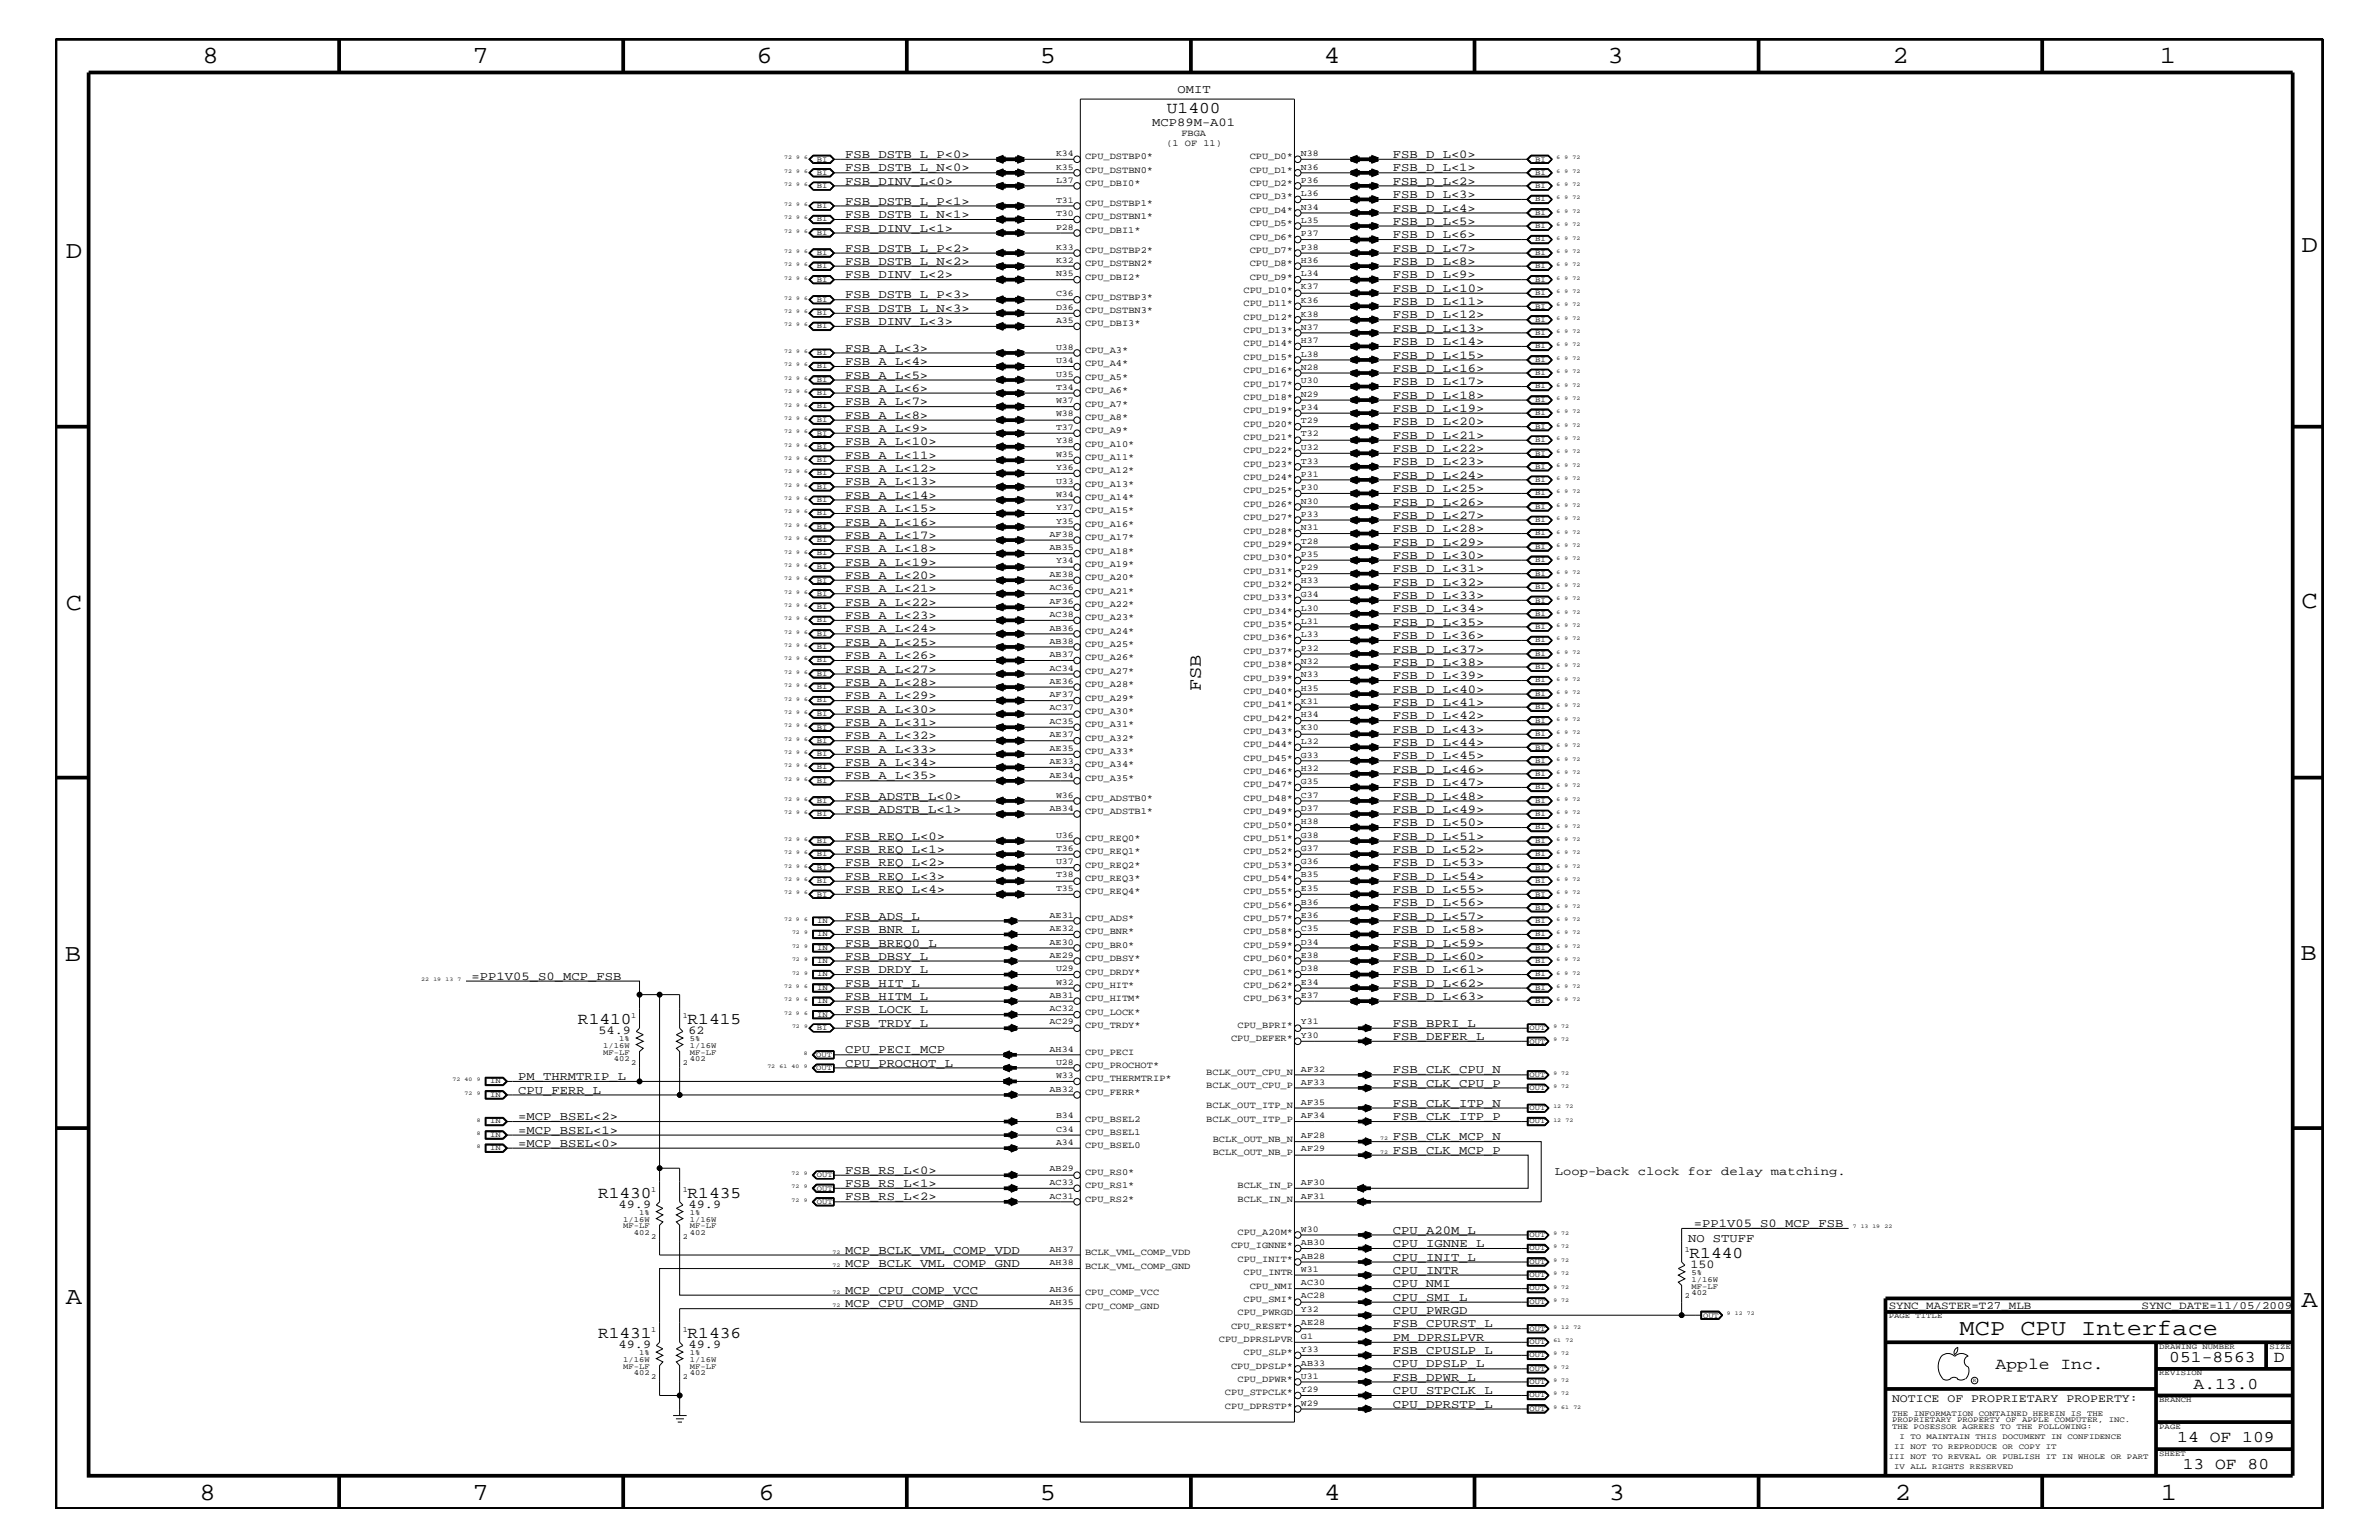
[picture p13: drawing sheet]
<svg xmlns="http://www.w3.org/2000/svg" width="432mm" height="279mm" viewBox="0 0 432 279" stroke-linecap="round" stroke-linejoin="round" font-family="sans-serif">
<defs><g id="words">
<g font-size="4.5">
<text x="36.7" y="11.5">8</text>
<text x="85.8" y="11.5">7</text>
<text x="137.3" y="11.5">6</text>
<text x="188.7" y="11.5">5</text>
<text x="240.3" y="11.5">4</text>
<text x="291.8" y="11.5">3</text>
<text x="343.5" y="11.5">2</text>
<text x="392" y="11.5">1</text>
<text x="11.9" y="46.8">D</text>
<text x="417.7" y="45.7">D</text>
<text x="11.9" y="110.6">C</text>
<text x="417.7" y="110.3">C</text>
<text x="11.8" y="174.3">B</text>
<text x="417.6" y="174.2">B</text>
<text x="11.9" y="236.7">A</text>
<text x="417.7" y="237.1">A</text>
<text x="36.2" y="272.1">8</text>
<text x="85.8" y="272.1">7</text>
<text x="137.7" y="272.1">6</text>
<text x="188.7" y="272.1">5</text>
<text x="240.4" y="272.1">4</text>
<text x="292" y="272.1">3</text>
<text x="343.9" y="272.1">2</text>
<text x="392.2" y="272.1">1</text>
</g>
<text font-size="4.1" x="355.7" y="242.3">MCP CPU Interface</text>
<text font-size="3.3" x="217.9" y="125.3" transform="rotate(-90 217.9 125.3)">FSB</text>
<g font-size="3">
<text x="211.8" y="20.4">U1400</text>
<text x="104.9" y="185.8">R1410</text>
<text x="124.8" y="185.8">R1415</text>
<text x="108.5" y="217.3">R1430</text>
<text x="124.8" y="217.3">R1435</text>
<text x="306.7" y="228.2">R1440</text>
<text x="108.5" y="242.8">R1431</text>
<text x="124.8" y="242.8">R1436</text>
<text x="362.2" y="248.4">Apple Inc.</text>
<text x="393.7" y="247.1">051-8563</text>
<text x="398.1" y="252">A.13.0</text>
<text x="412.7" y="247.1">D</text>
<text x="395.2" y="261.6">14 OF 109</text>
<text x="396.2" y="266.6">13 OF 80</text>
</g>
<g font-size="2.2">
<text x="213.7" y="16.8">OMIT</text>
<text x="209.1" y="22.8">MCP89M-A01</text>
<text x="153.4" y="28.6">FSB_DSTB_L_P&lt;0&gt;</text>
<text x="252.8" y="28.6">FSB_D_L&lt;0&gt;</text>
<text x="153.4" y="33.6">FSB_DINV_L&lt;0&gt;</text>
<text x="153.4" y="31.1">FSB_DSTB_L_N&lt;0&gt;</text>
<text x="252.8" y="35.9">FSB_D_L&lt;3&gt;</text>
<text x="252.8" y="33.6">FSB_D_L&lt;2&gt;</text>
<text x="252.8" y="31.1">FSB_D_L&lt;1&gt;</text>
<text x="153.4" y="39.6">FSB_DSTB_L_N&lt;1&gt;</text>
<text x="153.4" y="37.2">FSB_DSTB_L_P&lt;1&gt;</text>
<text x="252.8" y="40.8">FSB_D_L&lt;5&gt;</text>
<text x="252.8" y="38.4">FSB_D_L&lt;4&gt;</text>
<text x="153.4" y="45.7">FSB_DSTB_L_P&lt;2&gt;</text>
<text x="153.4" y="42">FSB_DINV_L&lt;1&gt;</text>
<text x="252.8" y="45.7">FSB_D_L&lt;7&gt;</text>
<text x="252.8" y="43.2">FSB_D_L&lt;6&gt;</text>
<text x="153.4" y="50.5">FSB_DINV_L&lt;2&gt;</text>
<text x="153.4" y="48">FSB_DSTB_L_N&lt;2&gt;</text>
<text x="252.8" y="48">FSB_D_L&lt;8&gt;</text>
<text x="252.8" y="52.9">FSB_D_L&lt;10&gt;</text>
<text x="252.8" y="50.5">FSB_D_L&lt;9&gt;</text>
<text x="153.4" y="59">FSB_DINV_L&lt;3&gt;</text>
<text x="153.4" y="56.6">FSB_DSTB_L_N&lt;3&gt;</text>
<text x="153.4" y="54.1">FSB_DSTB_L_P&lt;3&gt;</text>
<text x="252.8" y="57.8">FSB_D_L&lt;12&gt;</text>
<text x="252.8" y="55.3">FSB_D_L&lt;11&gt;</text>
<text x="153.4" y="63.9">FSB_A_L&lt;3&gt;</text>
<text x="252.8" y="65.1">FSB_D_L&lt;15&gt;</text>
<text x="252.8" y="62.6">FSB_D_L&lt;14&gt;</text>
<text x="252.8" y="60.2">FSB_D_L&lt;13&gt;</text>
<text x="153.4" y="66.2">FSB_A_L&lt;4&gt;</text>
<text x="153.4" y="71.1">FSB_A_L&lt;6&gt;</text>
<text x="153.4" y="68.7">FSB_A_L&lt;5&gt;</text>
<text x="252.8" y="69.9">FSB_D_L&lt;17&gt;</text>
<text x="252.8" y="67.5">FSB_D_L&lt;16&gt;</text>
<text x="153.4" y="73.5">FSB_A_L&lt;7&gt;</text>
<text x="153.4" y="76">FSB_A_L&lt;8&gt;</text>
<text x="252.8" y="77.2">FSB_D_L&lt;20&gt;</text>
<text x="252.8" y="74.7">FSB_D_L&lt;19&gt;</text>
<text x="252.8" y="72.3">FSB_D_L&lt;18&gt;</text>
<text x="153.4" y="83.3">FSB_A_L&lt;11&gt;</text>
<text x="153.4" y="78.3">FSB_A_L&lt;9&gt;</text>
<text x="153.4" y="80.8">FSB_A_L&lt;10&gt;</text>
<text x="252.8" y="82">FSB_D_L&lt;22&gt;</text>
<text x="252.8" y="79.6">FSB_D_L&lt;21&gt;</text>
<text x="153.4" y="85.6">FSB_A_L&lt;12&gt;</text>
<text x="153.4" y="88.1">FSB_A_L&lt;13&gt;</text>
<text x="252.8" y="89.3">FSB_D_L&lt;25&gt;</text>
<text x="252.8" y="86.9">FSB_D_L&lt;24&gt;</text>
<text x="252.8" y="84.4">FSB_D_L&lt;23&gt;</text>
<text x="153.4" y="92.9">FSB_A_L&lt;15&gt;</text>
<text x="153.4" y="90.5">FSB_A_L&lt;14&gt;</text>
<text x="153.4" y="95.4">FSB_A_L&lt;16&gt;</text>
<text x="252.8" y="94.2">FSB_D_L&lt;27&gt;</text>
<text x="252.8" y="91.7">FSB_D_L&lt;26&gt;</text>
<text x="153.4" y="97.7">FSB_A_L&lt;17&gt;</text>
<text x="153.4" y="100.2">FSB_A_L&lt;18&gt;</text>
<text x="252.8" y="101.4">FSB_D_L&lt;30&gt;</text>
<text x="252.8" y="99">FSB_D_L&lt;29&gt;</text>
<text x="252.8" y="96.5">FSB_D_L&lt;28&gt;</text>
<text x="153.4" y="105">FSB_A_L&lt;20&gt;</text>
<text x="153.4" y="102.6">FSB_A_L&lt;19&gt;</text>
<text x="153.4" y="107.5">FSB_A_L&lt;21&gt;</text>
<text x="252.8" y="103.8">FSB_D_L&lt;31&gt;</text>
<text x="252.8" y="106.3">FSB_D_L&lt;32&gt;</text>
<text x="153.4" y="109.9">FSB_A_L&lt;22&gt;</text>
<text x="153.4" y="112.3">FSB_A_L&lt;23&gt;</text>
<text x="252.8" y="108.7">FSB_D_L&lt;33&gt;</text>
<text x="252.8" y="111.1">FSB_D_L&lt;34&gt;</text>
<text x="252.8" y="113.6">FSB_D_L&lt;35&gt;</text>
<text x="153.4" y="117.2">FSB_A_L&lt;25&gt;</text>
<text x="153.4" y="114.8">FSB_A_L&lt;24&gt;</text>
<text x="153.4" y="119.6">FSB_A_L&lt;26&gt;</text>
<text x="252.8" y="115.9">FSB_D_L&lt;36&gt;</text>
<text x="252.8" y="118.4">FSB_D_L&lt;37&gt;</text>
<text x="153.4" y="122">FSB_A_L&lt;27&gt;</text>
<text x="153.4" y="124.4">FSB_A_L&lt;28&gt;</text>
<text x="252.8" y="123.2">FSB_D_L&lt;39&gt;</text>
<text x="252.8" y="125.7">FSB_D_L&lt;40&gt;</text>
<text x="252.8" y="120.8">FSB_D_L&lt;38&gt;</text>
<text x="153.4" y="129.3">FSB_A_L&lt;30&gt;</text>
<text x="153.4" y="126.9">FSB_A_L&lt;29&gt;</text>
<text x="153.4" y="131.7">FSB_A_L&lt;31&gt;</text>
<text x="252.8" y="130.5">FSB_D_L&lt;42&gt;</text>
<text x="252.8" y="128">FSB_D_L&lt;41&gt;</text>
<text x="153.4" y="136.6">FSB_A_L&lt;33&gt;</text>
<text x="153.4" y="134.1">FSB_A_L&lt;32&gt;</text>
<text x="252.8" y="137.8">FSB_D_L&lt;45&gt;</text>
<text x="252.8" y="135.3">FSB_D_L&lt;44&gt;</text>
<text x="252.8" y="133">FSB_D_L&lt;43&gt;</text>
<text x="153.4" y="141.4">FSB_A_L&lt;35&gt;</text>
<text x="153.4" y="139">FSB_A_L&lt;34&gt;</text>
<text x="252.8" y="140.2">FSB_D_L&lt;46&gt;</text>
<text x="252.8" y="142.6">FSB_D_L&lt;47&gt;</text>
<text x="153.4" y="145.1">FSB_ADSTB_L&lt;0&gt;</text>
<text x="153.4" y="147.5">FSB_ADSTB_L&lt;1&gt;</text>
<text x="252.8" y="149.9">FSB_D_L&lt;50&gt;</text>
<text x="252.8" y="147.5">FSB_D_L&lt;49&gt;</text>
<text x="252.8" y="145.1">FSB_D_L&lt;48&gt;</text>
<text x="153.4" y="152.3">FSB_REQ_L&lt;0&gt;</text>
<text x="153.4" y="154.7">FSB_REQ_L&lt;1&gt;</text>
<text x="252.8" y="154.7">FSB_D_L&lt;52&gt;</text>
<text x="252.8" y="152.3">FSB_D_L&lt;51&gt;</text>
<text x="153.4" y="159.6">FSB_REQ_L&lt;3&gt;</text>
<text x="153.4" y="157.2">FSB_REQ_L&lt;2&gt;</text>
<text x="153.4" y="162">FSB_REQ_L&lt;4&gt;</text>
<text x="252.8" y="162">FSB_D_L&lt;55&gt;</text>
<text x="252.8" y="159.6">FSB_D_L&lt;54&gt;</text>
<text x="252.8" y="157.2">FSB_D_L&lt;53&gt;</text>
<text x="153.4" y="166.9">FSB_ADS_L</text>
<text x="252.8" y="166.9">FSB_D_L&lt;57&gt;</text>
<text x="252.8" y="164.5">FSB_D_L&lt;56&gt;</text>
<text x="153.4" y="169.3">FSB_BNR_L</text>
<text x="153.4" y="171.7">FSB_BREQ0_L</text>
<text x="252.8" y="171.7">FSB_D_L&lt;59&gt;</text>
<text x="252.8" y="169.3">FSB_D_L&lt;58&gt;</text>
<text x="85.6" y="177.7">=PP1V05_S0_MCP_FSB</text>
<text x="153.4" y="174.2">FSB_DBSY_L</text>
<text x="153.4" y="176.6">FSB_DRDY_L</text>
<text x="153.4" y="179">FSB_HIT_L</text>
<text x="252.8" y="179">FSB_D_L&lt;62&gt;</text>
<text x="252.8" y="176.6">FSB_D_L&lt;61&gt;</text>
<text x="252.8" y="174.2">FSB_D_L&lt;60&gt;</text>
<text x="153.4" y="181.4">FSB_HITM_L</text>
<text x="153.4" y="183.8">FSB_LOCK_L</text>
<text x="252.8" y="181.4">FSB_D_L&lt;63&gt;</text>
<text x="108.6" y="187.6">54.9</text>
<text x="125" y="187.6">62</text>
<text x="153.4" y="186.3">FSB_TRDY_L</text>
<text x="153.4" y="191.1">CPU_PECI_MCP</text>
<text x="252.8" y="186.3">FSB_BPRI_L</text>
<text x="252.8" y="188.7">FSB_DEFER_L</text>
<text x="94.1" y="195.9">PM_THRMTRIP_L</text>
<text x="153.4" y="193.6">CPU_PROCHOT_L</text>
<text x="252.8" y="194.8">FSB_CLK_CPU_N</text>
<text x="252.8" y="197.2">FSB_CLK_CPU_P</text>
<text x="94.1" y="198.4">CPU_FERR_L</text>
<text x="94.1" y="203.2">=MCP_BSEL&lt;2&gt;</text>
<text x="252.8" y="203.2">FSB_CLK_ITP_P</text>
<text x="252.8" y="200.9">FSB_CLK_ITP_N</text>
<text x="94.1" y="208.1">=MCP_BSEL&lt;0&gt;</text>
<text x="94.1" y="205.7">=MCP_BSEL&lt;1&gt;</text>
<text x="252.8" y="206.9">FSB_CLK_MCP_N</text>
<text x="252.8" y="209.3">FSB_CLK_MCP_P</text>
<text x="153.4" y="213">FSB_RS_L&lt;0&gt;</text>
<text x="153.4" y="215.3">FSB_RS_L&lt;1&gt;</text>
<text x="282.2" y="213.2">Loop-back clock for delay matching.</text>
<text x="112.3" y="219.1">49.9</text>
<text x="125" y="219.1">49.9</text>
<text x="153.4" y="217.8">FSB_RS_L&lt;2&gt;</text>
<text x="153.4" y="227.5">MCP_BCLK_VML_COMP_VDD</text>
<text x="252.8" y="226.3">CPU_IGNNE_L</text>
<text x="252.8" y="223.9">CPU_A20M_L</text>
<text x="306.4" y="225.3">NO STUFF</text>
<text x="307.4" y="222.6">=PP1V05_S0_MCP_FSB</text>
<text x="153.4" y="229.9">MCP_BCLK_VML_COMP_GND</text>
<text x="252.8" y="233.5">CPU_NMI</text>
<text x="252.8" y="231.1">CPU_INTR</text>
<text x="252.8" y="228.7">CPU_INIT_L</text>
<text x="306.8" y="230.1">150</text>
<text x="153.4" y="234.7">MCP_CPU_COMP_VCC</text>
<text x="153.4" y="237.2">MCP_CPU_COMP_GND</text>
<text x="252.8" y="238.4">CPU_PWRGD</text>
<text x="252.8" y="236">CPU_SMI_L</text>
<text x="112.3" y="244.5">49.9</text>
<text x="125" y="244.5">49.9</text>
<text x="252.8" y="245.6">FSB_CPUSLP_L</text>
<text x="252.8" y="243.3">PM_DPRSLPVR</text>
<text x="252.8" y="240.8">FSB_CPURST_L</text>
<text x="252.8" y="250.6">FSB_DPWR_L</text>
<text x="252.8" y="248.1">CPU_DPSLP_L</text>
<text x="252.8" y="255.4">CPU_DPRSTP_L</text>
<text x="252.8" y="252.9">CPU_STPCLK_L</text>
</g>
<text font-size="2.1" x="343.4" y="254.4">NOTICE OF PROPRIETARY PROPERTY:</text>
<g font-size="2">
<text x="342.8" y="237.4">SYNC_MASTER=T27_MLB</text>
<text x="388.7" y="237.4">SYNC_DATE=11/05/2009</text>
</g>
<g font-size="1.7">
<text x="196.9" y="28.9">CPU_DSTBP0*</text>
<text x="211.7" y="26.5">(1 OF 11)</text>
<text x="214.4" y="24.7">FBGA</text>
<text x="226.8" y="28.9">CPU_D0*</text>
<text x="196.9" y="31.4">CPU_DSTBN0*</text>
<text x="196.9" y="33.7">CPU_DBI0*</text>
<text x="226.8" y="31.4">CPU_D1*</text>
<text x="226.8" y="33.7">CPU_D2*</text>
<text x="196.9" y="37.4">CPU_DSTBP1*</text>
<text x="196.9" y="39.8">CPU_DSTBN1*</text>
<text x="226.8" y="36.2">CPU_D3*</text>
<text x="226.8" y="38.6">CPU_D4*</text>
<text x="226.8" y="41">CPU_D5*</text>
<text x="196.9" y="42.3">CPU_DBI1*</text>
<text x="196.9" y="45.9">CPU_DSTBP2*</text>
<text x="226.8" y="43.5">CPU_D6*</text>
<text x="226.8" y="45.9">CPU_D7*</text>
<text x="196.9" y="48.3">CPU_DSTBN2*</text>
<text x="196.9" y="50.7">CPU_DBI2*</text>
<text x="225.7" y="53.2">CPU_D10*</text>
<text x="226.8" y="50.7">CPU_D9*</text>
<text x="226.8" y="48.3">CPU_D8*</text>
<text x="196.9" y="54.4">CPU_DSTBP3*</text>
<text x="196.9" y="56.8">CPU_DSTBN3*</text>
<text x="196.9" y="59.2">CPU_DBI3*</text>
<text x="225.7" y="55.6">CPU_D11*</text>
<text x="225.7" y="58">CPU_D12*</text>
<text x="196.9" y="64">CPU_A3*</text>
<text x="225.7" y="60.4">CPU_D13*</text>
<text x="225.7" y="62.9">CPU_D14*</text>
<text x="225.7" y="65.3">CPU_D15*</text>
<text x="196.9" y="68.9">CPU_A5*</text>
<text x="196.9" y="71.3">CPU_A6*</text>
<text x="196.9" y="66.5">CPU_A4*</text>
<text x="225.7" y="67.7">CPU_D16*</text>
<text x="225.7" y="70.1">CPU_D17*</text>
<text x="196.9" y="76.2">CPU_A8*</text>
<text x="196.9" y="73.8">CPU_A7*</text>
<text x="225.7" y="72.6">CPU_D18*</text>
<text x="225.7" y="75">CPU_D19*</text>
<text x="225.7" y="77.4">CPU_D20*</text>
<text x="196.9" y="81.1">CPU_A10*</text>
<text x="196.9" y="78.6">CPU_A9*</text>
<text x="196.9" y="83.5">CPU_A11*</text>
<text x="225.7" y="79.9">CPU_D21*</text>
<text x="225.7" y="82.2">CPU_D22*</text>
<text x="196.9" y="88.3">CPU_A13*</text>
<text x="196.9" y="85.9">CPU_A12*</text>
<text x="225.7" y="84.7">CPU_D23*</text>
<text x="225.7" y="87.1">CPU_D24*</text>
<text x="225.7" y="89.5">CPU_D25*</text>
<text x="196.9" y="90.7">CPU_A14*</text>
<text x="196.9" y="93.2">CPU_A15*</text>
<text x="196.9" y="95.6">CPU_A16*</text>
<text x="225.7" y="92">CPU_D26*</text>
<text x="225.7" y="94.3">CPU_D27*</text>
<text x="196.9" y="100.4">CPU_A18*</text>
<text x="196.9" y="98">CPU_A17*</text>
<text x="225.7" y="96.8">CPU_D28*</text>
<text x="225.7" y="99.3">CPU_D29*</text>
<text x="225.7" y="101.6">CPU_D30*</text>
<text x="196.9" y="107.7">CPU_A21*</text>
<text x="196.9" y="102.9">CPU_A19*</text>
<text x="196.9" y="105.3">CPU_A20*</text>
<text x="225.7" y="104.1">CPU_D31*</text>
<text x="225.7" y="106.5">CPU_D32*</text>
<text x="196.9" y="112.6">CPU_A23*</text>
<text x="196.9" y="110.2">CPU_A22*</text>
<text x="225.7" y="113.7">CPU_D35*</text>
<text x="225.7" y="108.9">CPU_D33*</text>
<text x="225.7" y="111.4">CPU_D34*</text>
<text x="196.9" y="119.8">CPU_A26*</text>
<text x="196.9" y="115">CPU_A24*</text>
<text x="196.9" y="117.4">CPU_A25*</text>
<text x="225.7" y="118.6">CPU_D37*</text>
<text x="225.7" y="116.2">CPU_D36*</text>
<text x="196.9" y="124.7">CPU_A28*</text>
<text x="196.9" y="122.3">CPU_A27*</text>
<text x="225.7" y="121">CPU_D38*</text>
<text x="225.7" y="123.5">CPU_D39*</text>
<text x="225.7" y="125.9">CPU_D40*</text>
<text x="196.9" y="131.9">CPU_A31*</text>
<text x="196.9" y="129.6">CPU_A30*</text>
<text x="196.9" y="127.1">CPU_A29*</text>
<text x="225.7" y="128.3">CPU_D41*</text>
<text x="225.7" y="130.8">CPU_D42*</text>
<text x="196.9" y="134.4">CPU_A32*</text>
<text x="196.9" y="136.8">CPU_A33*</text>
<text x="225.7" y="135.6">CPU_D44*</text>
<text x="225.7" y="133.2">CPU_D43*</text>
<text x="196.9" y="139.2">CPU_A34*</text>
<text x="196.9" y="141.7">CPU_A35*</text>
<text x="225.7" y="138">CPU_D45*</text>
<text x="225.7" y="140.4">CPU_D46*</text>
<text x="225.7" y="142.9">CPU_D47*</text>
<text x="196.9" y="147.7">CPU_ADSTB1*</text>
<text x="196.9" y="145.3">CPU_ADSTB0*</text>
<text x="225.7" y="145.3">CPU_D48*</text>
<text x="225.7" y="147.7">CPU_D49*</text>
<text x="196.9" y="155">CPU_REQ1*</text>
<text x="196.9" y="152.6">CPU_REQ0*</text>
<text x="225.7" y="150.1">CPU_D50*</text>
<text x="225.7" y="152.6">CPU_D51*</text>
<text x="225.7" y="155">CPU_D52*</text>
<text x="196.9" y="157.4">CPU_REQ2*</text>
<text x="196.9" y="159.9">CPU_REQ3*</text>
<text x="225.7" y="157.4">CPU_D53*</text>
<text x="225.7" y="159.9">CPU_D54*</text>
<text x="196.9" y="162.2">CPU_REQ4*</text>
<text x="196.9" y="167.1">CPU_ADS*</text>
<text x="225.7" y="162.2">CPU_D55*</text>
<text x="225.7" y="164.7">CPU_D56*</text>
<text x="225.7" y="167.1">CPU_D57*</text>
<text x="196.9" y="172">CPU_BR0*</text>
<text x="196.9" y="169.5">CPU_BNR*</text>
<text x="225.7" y="169.5">CPU_D58*</text>
<text x="225.7" y="172">CPU_D59*</text>
<text x="196.9" y="174.4">CPU_DBSY*</text>
<text x="196.9" y="179.3">CPU_HIT*</text>
<text x="196.9" y="176.8">CPU_DRDY*</text>
<text x="225.7" y="174.4">CPU_D60*</text>
<text x="225.7" y="176.8">CPU_D61*</text>
<text x="225.7" y="179.3">CPU_D62*</text>
<text x="196.9" y="184.1">CPU_LOCK*</text>
<text x="196.9" y="181.6">CPU_HITM*</text>
<text x="225.7" y="181.6">CPU_D63*</text>
<text x="196.9" y="191.4">CPU_PECI</text>
<text x="196.9" y="186.5">CPU_TRDY*</text>
<text x="223.4" y="188.9">CPU_DEFER*</text>
<text x="224.6" y="186.5">CPU_BPRI*</text>
<text x="196.9" y="196.2">CPU_THERMTRIP*</text>
<text x="196.9" y="193.7">CPU_PROCHOT*</text>
<text x="218.9" y="197.4">BCLK_OUT_CPU_P</text>
<text x="218.9" y="195">BCLK_OUT_CPU_N</text>
<text x="196.9" y="203.5">CPU_BSEL2</text>
<text x="196.9" y="198.7">CPU_FERR*</text>
<text x="218.9" y="203.5">BCLK_OUT_ITP_P</text>
<text x="218.9" y="201">BCLK_OUT_ITP_N</text>
<text x="196.9" y="205.9">CPU_BSEL1</text>
<text x="196.9" y="208.3">CPU_BSEL0</text>
<text x="220.1" y="207.1">BCLK_OUT_NB_N</text>
<text x="220.1" y="209.6">BCLK_OUT_NB_P</text>
<text x="196.9" y="215.6">CPU_RS1*</text>
<text x="196.9" y="213.2">CPU_RS0*</text>
<text x="224.6" y="215.6">BCLK_IN_P</text>
<text x="196.9" y="218">CPU_RS2*</text>
<text x="224.6" y="218">BCLK_IN_N</text>
<text x="196.9" y="227.7">BCLK_VML_COMP_VDD</text>
<text x="223.4" y="226.5">CPU_IGNNE*</text>
<text x="224.6" y="224.1">CPU_A20M*</text>
<text x="196.9" y="230.2">BCLK_VML_COMP_GND</text>
<text x="224.6" y="229">CPU_INIT*</text>
<text x="225.7" y="231.3">CPU_INTR</text>
<text x="226.8" y="233.8">CPU_NMI</text>
<text x="196.9" y="237.4">CPU_COMP_GND</text>
<text x="196.9" y="235">CPU_COMP_VCC</text>
<text x="224.6" y="238.6">CPU_PWRGD</text>
<text x="225.7" y="236.2">CPU_SMI*</text>
<text x="221.2" y="243.5">CPU_DPRSLPVR</text>
<text x="223.4" y="241.1">CPU_RESET*</text>
<text x="225.7" y="245.9">CPU_SLP*</text>
<text x="223.4" y="248.4">CPU_DPSLP*</text>
<text x="224.6" y="250.7">CPU_DPWR*</text>
<text x="222.3" y="255.6">CPU_DPRSTP*</text>
<text x="222.3" y="253.2">CPU_STPCLK*</text>
</g>
<g font-size="1.6">
<text x="191.7" y="28.3">K34</text>
<text x="236.1" y="28.3">N38</text>
<text x="191.7" y="30.8">K35</text>
<text x="191.7" y="33.1">L37</text>
<text x="236.1" y="30.8">N36</text>
<text x="236.1" y="33.1">P36</text>
<text x="236.1" y="35.6">L36</text>
<text x="191.7" y="36.8">T31</text>
<text x="191.7" y="39.2">T30</text>
<text x="191.7" y="41.7">P28</text>
<text x="236.1" y="38">N34</text>
<text x="236.1" y="40.4">L35</text>
<text x="191.7" y="45.3">K33</text>
<text x="191.7" y="47.7">K32</text>
<text x="236.1" y="42.9">P37</text>
<text x="236.1" y="47.7">H36</text>
<text x="236.1" y="45.3">P38</text>
<text x="191.7" y="50.2">N35</text>
<text x="191.7" y="53.8">C36</text>
<text x="236.1" y="50.2">L34</text>
<text x="236.1" y="52.5">K37</text>
<text x="191.7" y="56.2">D36</text>
<text x="191.7" y="58.6">A35</text>
<text x="236.1" y="55">K36</text>
<text x="236.1" y="57.4">K38</text>
<text x="236.1" y="59.8">N37</text>
<text x="191.7" y="63.4">U38</text>
<text x="191.7" y="65.9">U34</text>
<text x="236.1" y="62.3">H37</text>
<text x="236.1" y="64.7">L38</text>
<text x="191.7" y="68.4">U35</text>
<text x="191.7" y="70.7">T34</text>
<text x="236.1" y="67.1">N28</text>
<text x="236.1" y="69.5">U30</text>
<text x="236.1" y="72">N29</text>
<text x="191.7" y="75.6">W38</text>
<text x="191.7" y="73.2">W37</text>
<text x="236.1" y="74.4">P34</text>
<text x="236.1" y="76.8">T29</text>
<text x="191.7" y="80.5">Y38</text>
<text x="191.7" y="78">T37</text>
<text x="191.7" y="82.8">W35</text>
<text x="236.1" y="79.2">T32</text>
<text x="236.1" y="81.6">U32</text>
<text x="191.7" y="87.7">U33</text>
<text x="191.7" y="85.3">Y36</text>
<text x="236.1" y="84.1">T33</text>
<text x="236.1" y="86.5">P31</text>
<text x="236.1" y="88.9">P30</text>
<text x="191.7" y="95">Y35</text>
<text x="191.7" y="90.1">W34</text>
<text x="191.7" y="92.6">Y37</text>
<text x="236.1" y="91.4">N30</text>
<text x="236.1" y="93.8">P33</text>
<text x="190.5" y="99.9">AB35</text>
<text x="190.5" y="97.4">AF38</text>
<text x="236.1" y="96.2">N31</text>
<text x="236.1" y="98.7">T28</text>
<text x="236.1" y="101">P35</text>
<text x="190.5" y="107.1">AC36</text>
<text x="190.5" y="104.7">AE38</text>
<text x="191.7" y="102.2">Y34</text>
<text x="236.1" y="103.5">P29</text>
<text x="236.1" y="105.9">H33</text>
<text x="190.5" y="112">AC38</text>
<text x="190.5" y="109.5">AF36</text>
<text x="236.1" y="113.1">L31</text>
<text x="236.1" y="108.3">G34</text>
<text x="236.1" y="110.8">L30</text>
<text x="190.5" y="119.2">AB37</text>
<text x="190.5" y="114.4">AB36</text>
<text x="190.5" y="116.8">AB38</text>
<text x="236.1" y="118.1">P32</text>
<text x="236.1" y="115.6">L33</text>
<text x="190.5" y="124.1">AE36</text>
<text x="190.5" y="121.7">AC34</text>
<text x="236.1" y="120.4">N32</text>
<text x="236.1" y="122.9">N33</text>
<text x="236.1" y="125.3">H35</text>
<text x="190.5" y="131.3">AC35</text>
<text x="190.5" y="128.9">AC37</text>
<text x="190.5" y="126.5">AF37</text>
<text x="236.1" y="127.7">K31</text>
<text x="236.1" y="130.2">H34</text>
<text x="190.5" y="133.8">AE37</text>
<text x="190.5" y="136.2">AE35</text>
<text x="236.1" y="137.4">G33</text>
<text x="236.1" y="135">L32</text>
<text x="236.1" y="132.5">K30</text>
<text x="190.5" y="138.6">AE33</text>
<text x="190.5" y="141.1">AE34</text>
<text x="236.1" y="139.8">H32</text>
<text x="236.1" y="142.3">G35</text>
<text x="190.5" y="147.1">AB34</text>
<text x="191.7" y="144.7">W36</text>
<text x="236.1" y="144.7">C37</text>
<text x="236.1" y="147.1">D37</text>
<text x="236.1" y="149.5">H38</text>
<text x="191.7" y="154.4">T36</text>
<text x="191.7" y="152">U36</text>
<text x="236.1" y="152">G38</text>
<text x="236.1" y="154.4">G37</text>
<text x="191.7" y="161.7">T35</text>
<text x="191.7" y="156.8">U37</text>
<text x="191.7" y="159.2">T38</text>
<text x="236.1" y="156.8">G36</text>
<text x="236.1" y="159.2">B35</text>
<text x="236.1" y="161.7">E35</text>
<text x="190.5" y="166.5">AE31</text>
<text x="236.1" y="164.1">B36</text>
<text x="236.1" y="166.5">E36</text>
<text x="190.5" y="173.8">AE29</text>
<text x="190.5" y="171.4">AE30</text>
<text x="190.5" y="168.9">AE32</text>
<text x="236.1" y="168.9">C35</text>
<text x="236.1" y="171.4">D34</text>
<text x="236.1" y="173.8">E38</text>
<text x="191.7" y="178.7">W32</text>
<text x="191.7" y="176.2">U29</text>
<text x="236.1" y="176.2">D38</text>
<text x="236.1" y="178.7">E34</text>
<text x="190.5" y="185.9">AC29</text>
<text x="190.5" y="183.5">AC32</text>
<text x="190.5" y="181">AB31</text>
<text x="236.1" y="181">E37</text>
<text x="236.1" y="185.9">Y31</text>
<text x="190.5" y="190.8">AH34</text>
<text x="236.1" y="188.3">Y30</text>
<text x="191.7" y="195.6">W33</text>
<text x="191.7" y="193.2">U28</text>
<text x="236.1" y="196.8">AF33</text>
<text x="236.1" y="194.4">AF32</text>
<text x="190.5" y="198.1">AB32</text>
<text x="191.7" y="202.9">B34</text>
<text x="236.1" y="202.9">AF34</text>
<text x="236.1" y="200.4">AF35</text>
<text x="191.7" y="205.3">C34</text>
<text x="191.7" y="207.7">A34</text>
<text x="236.1" y="206.5">AF28</text>
<text x="236.1" y="208.9">AF29</text>
<text x="190.5" y="215">AC33</text>
<text x="190.5" y="212.5">AB29</text>
<text x="236.1" y="215">AF30</text>
<text x="190.5" y="217.5">AC31</text>
<text x="236.1" y="217.5">AF31</text>
<text x="190.5" y="227.1">AH37</text>
<text x="236.1" y="223.5">W30</text>
<text x="236.1" y="225.9">AB30</text>
<text x="190.5" y="229.6">AH38</text>
<text x="236.1" y="228.4">AB28</text>
<text x="236.1" y="230.7">W31</text>
<text x="236.1" y="233.2">AC30</text>
<text x="190.5" y="236.8">AH35</text>
<text x="190.5" y="234.4">AH36</text>
<text x="236.1" y="235.6">AC28</text>
<text x="236.1" y="238">Y32</text>
<text x="236.1" y="240.5">AE28</text>
<text x="236.1" y="242.9">G1</text>
<text x="236.1" y="245.3">Y33</text>
<text x="236.1" y="247.8">AB33</text>
<text x="236.1" y="250.1">U31</text>
<text x="236.1" y="255">W29</text>
<text x="236.1" y="252.6">Y29</text>
</g>
<g font-size="1.4">
<text x="148.3" y="29.3">BI</text>
<text x="278.6" y="29.3">BI</text>
<text x="148.3" y="31.7">BI</text>
<text x="148.3" y="34.1">BI</text>
<text x="278.6" y="31.7">BI</text>
<text x="278.6" y="34.1">BI</text>
<text x="148.3" y="37.8">BI</text>
<text x="148.3" y="40.2">BI</text>
<text x="278.6" y="36.5">BI</text>
<text x="278.6" y="39">BI</text>
<text x="278.6" y="41.4">BI</text>
<text x="148.3" y="42.6">BI</text>
<text x="148.3" y="46.3">BI</text>
<text x="278.6" y="43.8">BI</text>
<text x="278.6" y="46.3">BI</text>
<text x="148.3" y="48.7">BI</text>
<text x="148.3" y="51.1">BI</text>
<text x="278.6" y="48.7">BI</text>
<text x="278.6" y="51.1">BI</text>
<text x="278.6" y="53.5">BI</text>
<text x="148.3" y="54.7">BI</text>
<text x="148.3" y="57.2">BI</text>
<text x="148.3" y="59.5">BI</text>
<text x="278.6" y="56">BI</text>
<text x="278.6" y="58.4">BI</text>
<text x="148.3" y="64.5">BI</text>
<text x="278.6" y="60.8">BI</text>
<text x="278.6" y="63.2">BI</text>
<text x="278.6" y="65.6">BI</text>
<text x="148.3" y="66.8">BI</text>
<text x="148.3" y="69.3">BI</text>
<text x="148.3" y="71.7">BI</text>
<text x="278.6" y="68.1">BI</text>
<text x="278.6" y="70.5">BI</text>
<text x="148.3" y="74.1">BI</text>
<text x="148.3" y="76.6">BI</text>
<text x="278.6" y="72.9">BI</text>
<text x="278.6" y="75.4">BI</text>
<text x="278.6" y="77.8">BI</text>
<text x="148.3" y="79">BI</text>
<text x="148.3" y="81.4">BI</text>
<text x="148.3" y="83.8">BI</text>
<text x="278.6" y="80.2">BI</text>
<text x="278.6" y="82.7">BI</text>
<text x="148.3" y="86.2">BI</text>
<text x="148.3" y="88.7">BI</text>
<text x="278.6" y="85">BI</text>
<text x="278.6" y="87.5">BI</text>
<text x="278.6" y="89.9">BI</text>
<text x="148.3" y="91.1">BI</text>
<text x="148.3" y="93.5">BI</text>
<text x="148.3" y="96">BI</text>
<text x="278.6" y="92.3">BI</text>
<text x="278.6" y="94.8">BI</text>
<text x="148.3" y="98.4">BI</text>
<text x="148.3" y="100.8">BI</text>
<text x="278.6" y="97.1">BI</text>
<text x="278.6" y="99.6">BI</text>
<text x="148.3" y="103.2">BI</text>
<text x="148.3" y="105.7">BI</text>
<text x="278.6" y="102.1">BI</text>
<text x="278.6" y="104.4">BI</text>
<text x="278.6" y="106.9">BI</text>
<text x="148.3" y="108.1">BI</text>
<text x="148.3" y="110.5">BI</text>
<text x="148.3" y="112.9">BI</text>
<text x="278.6" y="109.3">BI</text>
<text x="278.6" y="111.7">BI</text>
<text x="148.3" y="115.3">BI</text>
<text x="148.3" y="117.8">BI</text>
<text x="278.6" y="114.2">BI</text>
<text x="278.6" y="116.5">BI</text>
<text x="278.6" y="119">BI</text>
<text x="148.3" y="120.2">BI</text>
<text x="148.3" y="122.6">BI</text>
<text x="148.3" y="125.1">BI</text>
<text x="278.6" y="121.4">BI</text>
<text x="278.6" y="123.8">BI</text>
<text x="148.3" y="127.5">BI</text>
<text x="148.3" y="129.9">BI</text>
<text x="278.6" y="126.3">BI</text>
<text x="278.6" y="128.7">BI</text>
<text x="278.6" y="131.1">BI</text>
<text x="148.3" y="132.4">BI</text>
<text x="148.3" y="134.7">BI</text>
<text x="148.3" y="137.2">BI</text>
<text x="278.6" y="133.5">BI</text>
<text x="278.6" y="136">BI</text>
<text x="148.3" y="139.6">BI</text>
<text x="148.3" y="142">BI</text>
<text x="278.6" y="138.4">BI</text>
<text x="278.6" y="140.8">BI</text>
<text x="278.6" y="143.2">BI</text>
<text x="148.3" y="145.7">BI</text>
<text x="148.3" y="148.1">BI</text>
<text x="278.6" y="145.7">BI</text>
<text x="278.6" y="148.1">BI</text>
<text x="148.3" y="155.4">BI</text>
<text x="148.3" y="152.9">BI</text>
<text x="278.6" y="150.5">BI</text>
<text x="278.6" y="152.9">BI</text>
<text x="278.6" y="155.4">BI</text>
<text x="148.3" y="160.2">BI</text>
<text x="148.3" y="157.8">BI</text>
<text x="278.6" y="157.8">BI</text>
<text x="278.6" y="160.2">BI</text>
<text x="148.3" y="162.7">BI</text>
<text x="148.3" y="167.5">IN</text>
<text x="278.6" y="162.7">BI</text>
<text x="278.6" y="165">BI</text>
<text x="278.6" y="167.5">BI</text>
<text x="148.3" y="172.3">IN</text>
<text x="148.3" y="169.9">IN</text>
<text x="278.6" y="169.9">BI</text>
<text x="278.6" y="172.3">BI</text>
<text x="148.3" y="179.6">IN</text>
<text x="148.3" y="177.2">IN</text>
<text x="148.3" y="174.8">IN</text>
<text x="278.6" y="174.8">BI</text>
<text x="278.6" y="177.2">BI</text>
<text x="278.6" y="179.6">BI</text>
<text x="114.6" y="184.7">1</text>
<text x="124" y="184.7">1</text>
<text x="148.3" y="184.4">IN</text>
<text x="148.3" y="182.1">IN</text>
<text x="278.6" y="182.1">BI</text>
<text x="109.5" y="191.4">MF-LF</text>
<text x="109.5" y="190.2">1/16W</text>
<text x="112.4" y="188.9">1%</text>
<text x="125.2" y="188.9">5%</text>
<text x="125.2" y="191.4">MF-LF</text>
<text x="125.2" y="190.2">1/16W</text>
<text x="148.2" y="191.7">OUT</text>
<text x="148.3" y="186.9">BI</text>
<text x="277.6" y="186.9">OUT</text>
<text x="277.6" y="189.3">OUT</text>
<text x="89" y="196.5">IN</text>
<text x="111.4" y="192.6">402</text>
<text x="114.6" y="193.2">2</text>
<text x="124" y="193.2">2</text>
<text x="125.2" y="192.6">402</text>
<text x="148.2" y="194.2">OUT</text>
<text x="277.6" y="195.4">OUT</text>
<text x="277.6" y="197.8">OUT</text>
<text x="89" y="203.8">IN</text>
<text x="89" y="199">IN</text>
<text x="277.6" y="201.5">OUT</text>
<text x="277.6" y="203.8">OUT</text>
<text x="89" y="206.3">IN</text>
<text x="89" y="208.7">IN</text>
<text x="148.3" y="213.6">OUT</text>
<text x="113.1" y="221.7">1/16W</text>
<text x="116" y="220.4">1%</text>
<text x="118.2" y="216.2">1</text>
<text x="124" y="216.2">1</text>
<text x="125.2" y="220.4">1%</text>
<text x="125.2" y="221.7">1/16W</text>
<text x="148.3" y="216">OUT</text>
<text x="148.3" y="218.4">OUT</text>
<text x="113.1" y="222.9">MF-LF</text>
<text x="115.1" y="224.1">402</text>
<text x="118.2" y="224.7">2</text>
<text x="124" y="224.7">2</text>
<text x="125.2" y="224.1">402</text>
<text x="125.2" y="222.9">MF-LF</text>
<text x="277.6" y="224.5">OUT</text>
<text x="277.6" y="226.9">OUT</text>
<text x="305.8" y="227.1">1</text>
<text x="277.6" y="229.3">OUT</text>
<text x="277.6" y="231.8">OUT</text>
<text x="307" y="232.6">1/16W</text>
<text x="307" y="233.8">MF-LF</text>
<text x="307" y="231.3">5%</text>
<text x="277.6" y="234.1">OUT</text>
<text x="277.6" y="236.6">OUT</text>
<text x="305.8" y="235.6">2</text>
<text x="307" y="235">402</text>
<text x="309.1" y="239">OUT</text>
<text x="342.8" y="239.2">PAGE TITLE</text>
<text x="116" y="245.9">1%</text>
<text x="118.2" y="241.7">1</text>
<text x="124" y="241.7">1</text>
<text x="125.2" y="245.9">1%</text>
<text x="277.6" y="241.4">OUT</text>
<text x="277.6" y="243.9">OUT</text>
<text x="391.9" y="244.7">DRAWING NUMBER</text>
<text x="411.9" y="244.7">SIZE</text>
<text x="113.1" y="248.4">MF-LF</text>
<text x="113.1" y="247.1">1/16W</text>
<text x="115.1" y="249.5">402</text>
<text x="118.2" y="250.1">2</text>
<text x="124" y="250.1">2</text>
<text x="125.2" y="247.1">1/16W</text>
<text x="125.2" y="248.4">MF-LF</text>
<text x="125.2" y="249.5">402</text>
<text x="277.6" y="246.2">OUT</text>
<text x="277.6" y="248.7">OUT</text>
<text x="277.6" y="251.1">OUT</text>
<text x="391.9" y="249.5">REVISION</text>
<text x="277.6" y="253.5">OUT</text>
<text x="277.6" y="256">OUT</text>
<text x="343.4" y="256.8">THE INFORMATION CONTAINED HEREIN IS THE</text>
<text x="391.9" y="254.4">BRANCH</text>
<text x="343.4" y="259.3">THE POSESSOR AGREES TO THE FOLLOWING:</text>
<text x="343.4" y="258">PROPRIETARY PROPERTY OF APPLE COMPUTER, INC.</text>
<text x="343.8" y="262.9">II NOT TO REPRODUCE OR COPY IT</text>
<text x="344.8" y="261.1">I TO MAINTAIN THIS DOCUMENT IN CONFIDENCE</text>
<text x="391.9" y="259.3">PAGE</text>
<text x="342.8" y="264.7">III NOT TO REVEAL OR PUBLISH IT IN WHOLE OR PART</text>
<text x="343.8" y="266.6">IV ALL RIGHTS RESERVED</text>
<text x="391.9" y="264.1">SHEET</text>
</g>
<g font-size="1">
<text x="142.3" y="28.9">72</text>
<text x="144.5" y="28.9">9</text>
<text x="146" y="28.9">6</text>
<text x="282.5" y="28.9">6</text>
<text x="284" y="28.9">9</text>
<text x="285.4" y="28.9">72</text>
<text x="142.3" y="31.4">72</text>
<text x="142.3" y="33.7">72</text>
<text x="144.5" y="31.4">9</text>
<text x="144.5" y="33.7">9</text>
<text x="146" y="31.4">6</text>
<text x="146" y="33.7">6</text>
<text x="282.5" y="31.4">6</text>
<text x="282.5" y="33.7">6</text>
<text x="284" y="31.4">9</text>
<text x="284" y="33.7">9</text>
<text x="285.4" y="31.4">72</text>
<text x="285.4" y="33.7">72</text>
<text x="142.3" y="37.4">72</text>
<text x="142.3" y="39.8">72</text>
<text x="144.5" y="37.4">9</text>
<text x="144.5" y="39.8">9</text>
<text x="146" y="37.4">6</text>
<text x="146" y="39.8">6</text>
<text x="282.5" y="36.2">6</text>
<text x="282.5" y="38.6">6</text>
<text x="282.5" y="41">6</text>
<text x="284" y="36.2">9</text>
<text x="284" y="38.6">9</text>
<text x="284" y="41">9</text>
<text x="285.4" y="36.2">72</text>
<text x="285.4" y="38.6">72</text>
<text x="285.4" y="41">72</text>
<text x="142.3" y="42.3">72</text>
<text x="142.3" y="45.9">72</text>
<text x="144.5" y="42.3">9</text>
<text x="144.5" y="45.9">9</text>
<text x="146" y="42.3">6</text>
<text x="146" y="45.9">6</text>
<text x="282.5" y="43.5">6</text>
<text x="282.5" y="45.9">6</text>
<text x="284" y="43.5">9</text>
<text x="284" y="45.9">9</text>
<text x="285.4" y="43.5">72</text>
<text x="285.4" y="45.9">72</text>
<text x="142.3" y="48.3">72</text>
<text x="142.3" y="50.7">72</text>
<text x="144.5" y="48.3">9</text>
<text x="144.5" y="50.7">9</text>
<text x="146" y="48.3">6</text>
<text x="146" y="50.7">6</text>
<text x="282.5" y="48.3">6</text>
<text x="282.5" y="50.7">6</text>
<text x="282.5" y="53.2">6</text>
<text x="284" y="48.3">9</text>
<text x="284" y="50.7">9</text>
<text x="284" y="53.2">9</text>
<text x="285.4" y="48.3">72</text>
<text x="285.4" y="50.7">72</text>
<text x="285.4" y="53.2">72</text>
<text x="142.3" y="54.4">72</text>
<text x="142.3" y="56.8">72</text>
<text x="142.3" y="59.2">72</text>
<text x="144.5" y="54.4">9</text>
<text x="144.5" y="56.8">9</text>
<text x="144.5" y="59.2">9</text>
<text x="146" y="54.4">6</text>
<text x="146" y="56.8">6</text>
<text x="146" y="59.2">6</text>
<text x="282.5" y="55.6">6</text>
<text x="282.5" y="58">6</text>
<text x="284" y="55.6">9</text>
<text x="284" y="58">9</text>
<text x="285.4" y="55.6">72</text>
<text x="285.4" y="58">72</text>
<text x="142.3" y="64">72</text>
<text x="144.5" y="64">9</text>
<text x="146" y="64">6</text>
<text x="282.5" y="60.4">6</text>
<text x="282.5" y="62.9">6</text>
<text x="282.5" y="65.3">6</text>
<text x="284" y="60.4">9</text>
<text x="284" y="62.9">9</text>
<text x="284" y="65.3">9</text>
<text x="285.4" y="60.4">72</text>
<text x="285.4" y="62.9">72</text>
<text x="285.4" y="65.3">72</text>
<text x="142.3" y="66.5">72</text>
<text x="142.3" y="68.9">72</text>
<text x="142.3" y="71.3">72</text>
<text x="144.5" y="66.5">9</text>
<text x="144.5" y="68.9">9</text>
<text x="144.5" y="71.3">9</text>
<text x="146" y="66.5">6</text>
<text x="146" y="68.9">6</text>
<text x="146" y="71.3">6</text>
<text x="282.5" y="67.7">6</text>
<text x="282.5" y="70.1">6</text>
<text x="284" y="67.7">9</text>
<text x="284" y="70.1">9</text>
<text x="285.4" y="67.7">72</text>
<text x="285.4" y="70.1">72</text>
<text x="142.3" y="73.8">72</text>
<text x="142.3" y="76.2">72</text>
<text x="144.5" y="73.8">9</text>
<text x="144.5" y="76.2">9</text>
<text x="146" y="73.8">6</text>
<text x="146" y="76.2">6</text>
<text x="282.5" y="72.6">6</text>
<text x="282.5" y="75">6</text>
<text x="282.5" y="77.4">6</text>
<text x="284" y="72.6">9</text>
<text x="284" y="75">9</text>
<text x="284" y="77.4">9</text>
<text x="285.4" y="72.6">72</text>
<text x="285.4" y="75">72</text>
<text x="285.4" y="77.4">72</text>
<text x="142.3" y="78.6">72</text>
<text x="142.3" y="81.1">72</text>
<text x="142.3" y="83.5">72</text>
<text x="144.5" y="78.6">9</text>
<text x="144.5" y="81.1">9</text>
<text x="144.5" y="83.5">9</text>
<text x="146" y="78.6">6</text>
<text x="146" y="81.1">6</text>
<text x="146" y="83.5">6</text>
<text x="282.5" y="79.9">6</text>
<text x="282.5" y="82.2">6</text>
<text x="284" y="79.9">9</text>
<text x="284" y="82.2">9</text>
<text x="285.4" y="79.9">72</text>
<text x="285.4" y="82.2">72</text>
<text x="142.3" y="85.9">72</text>
<text x="142.3" y="88.3">72</text>
<text x="144.5" y="85.9">9</text>
<text x="144.5" y="88.3">9</text>
<text x="146" y="85.9">6</text>
<text x="146" y="88.3">6</text>
<text x="282.5" y="84.7">6</text>
<text x="282.5" y="87.1">6</text>
<text x="282.5" y="89.5">6</text>
<text x="284" y="84.7">9</text>
<text x="284" y="87.1">9</text>
<text x="284" y="89.5">9</text>
<text x="285.4" y="84.7">72</text>
<text x="285.4" y="87.1">72</text>
<text x="285.4" y="89.5">72</text>
<text x="142.3" y="90.7">72</text>
<text x="142.3" y="93.2">72</text>
<text x="142.3" y="95.6">72</text>
<text x="144.5" y="90.7">9</text>
<text x="144.5" y="93.2">9</text>
<text x="144.5" y="95.6">9</text>
<text x="146" y="90.7">6</text>
<text x="146" y="93.2">6</text>
<text x="146" y="95.6">6</text>
<text x="282.5" y="92">6</text>
<text x="282.5" y="94.3">6</text>
<text x="284" y="92">9</text>
<text x="284" y="94.3">9</text>
<text x="285.4" y="92">72</text>
<text x="285.4" y="94.3">72</text>
<text x="142.3" y="98">72</text>
<text x="142.3" y="100.4">72</text>
<text x="144.5" y="98">9</text>
<text x="144.5" y="100.4">9</text>
<text x="146" y="98">6</text>
<text x="146" y="100.4">6</text>
<text x="282.5" y="96.8">6</text>
<text x="282.5" y="99.3">6</text>
<text x="282.5" y="101.6">6</text>
<text x="284" y="96.8">9</text>
<text x="284" y="99.3">9</text>
<text x="284" y="101.6">9</text>
<text x="285.4" y="96.8">72</text>
<text x="285.4" y="99.3">72</text>
<text x="285.4" y="101.6">72</text>
<text x="142.3" y="102.9">72</text>
<text x="142.3" y="105.3">72</text>
<text x="142.3" y="107.7">72</text>
<text x="144.5" y="102.9">9</text>
<text x="144.5" y="105.3">9</text>
<text x="144.5" y="107.7">9</text>
<text x="146" y="102.9">6</text>
<text x="146" y="105.3">6</text>
<text x="146" y="107.7">6</text>
<text x="282.5" y="104.1">6</text>
<text x="282.5" y="106.5">6</text>
<text x="284" y="104.1">9</text>
<text x="284" y="106.5">9</text>
<text x="285.4" y="104.1">72</text>
<text x="285.4" y="106.5">72</text>
<text x="142.3" y="110.2">72</text>
<text x="142.3" y="112.6">72</text>
<text x="144.5" y="110.2">9</text>
<text x="144.5" y="112.6">9</text>
<text x="146" y="110.2">6</text>
<text x="146" y="112.6">6</text>
<text x="282.5" y="108.9">6</text>
<text x="282.5" y="111.4">6</text>
<text x="282.5" y="113.7">6</text>
<text x="284" y="108.9">9</text>
<text x="284" y="111.4">9</text>
<text x="284" y="113.7">9</text>
<text x="285.4" y="108.9">72</text>
<text x="285.4" y="111.4">72</text>
<text x="285.4" y="113.7">72</text>
<text x="142.3" y="115">72</text>
<text x="142.3" y="117.4">72</text>
<text x="142.3" y="119.8">72</text>
<text x="144.5" y="115">9</text>
<text x="144.5" y="117.4">9</text>
<text x="144.5" y="119.8">9</text>
<text x="146" y="115">6</text>
<text x="146" y="117.4">6</text>
<text x="146" y="119.8">6</text>
<text x="282.5" y="116.2">6</text>
<text x="282.5" y="118.6">6</text>
<text x="284" y="116.2">9</text>
<text x="284" y="118.6">9</text>
<text x="285.4" y="116.2">72</text>
<text x="285.4" y="118.6">72</text>
<text x="142.3" y="122.3">72</text>
<text x="142.3" y="124.7">72</text>
<text x="144.5" y="122.3">9</text>
<text x="144.5" y="124.7">9</text>
<text x="146" y="122.3">6</text>
<text x="146" y="124.7">6</text>
<text x="282.5" y="121">6</text>
<text x="282.5" y="123.5">6</text>
<text x="282.5" y="125.9">6</text>
<text x="284" y="121">9</text>
<text x="284" y="123.5">9</text>
<text x="284" y="125.9">9</text>
<text x="285.4" y="121">72</text>
<text x="285.4" y="123.5">72</text>
<text x="285.4" y="125.9">72</text>
<text x="142.3" y="127.1">72</text>
<text x="142.3" y="129.6">72</text>
<text x="142.3" y="131.9">72</text>
<text x="144.5" y="127.1">9</text>
<text x="144.5" y="129.6">9</text>
<text x="144.5" y="131.9">9</text>
<text x="146" y="127.1">6</text>
<text x="146" y="129.6">6</text>
<text x="146" y="131.9">6</text>
<text x="282.5" y="128.3">6</text>
<text x="282.5" y="130.8">6</text>
<text x="284" y="128.3">9</text>
<text x="284" y="130.8">9</text>
<text x="285.4" y="128.3">72</text>
<text x="285.4" y="130.8">72</text>
<text x="142.3" y="134.4">72</text>
<text x="142.3" y="136.8">72</text>
<text x="144.5" y="134.4">9</text>
<text x="144.5" y="136.8">9</text>
<text x="146" y="134.4">6</text>
<text x="146" y="136.8">6</text>
<text x="282.5" y="133.2">6</text>
<text x="282.5" y="135.6">6</text>
<text x="284" y="133.2">9</text>
<text x="284" y="135.6">9</text>
<text x="285.4" y="133.2">72</text>
<text x="285.4" y="135.6">72</text>
<text x="142.3" y="139.2">72</text>
<text x="142.3" y="141.7">72</text>
<text x="144.5" y="139.2">9</text>
<text x="144.5" y="141.7">9</text>
<text x="146" y="139.2">6</text>
<text x="146" y="141.7">6</text>
<text x="282.5" y="138">6</text>
<text x="282.5" y="140.4">6</text>
<text x="282.5" y="142.9">6</text>
<text x="284" y="138">9</text>
<text x="284" y="140.4">9</text>
<text x="284" y="142.9">9</text>
<text x="285.4" y="138">72</text>
<text x="285.4" y="140.4">72</text>
<text x="285.4" y="142.9">72</text>
<text x="142.3" y="145.3">72</text>
<text x="142.3" y="147.7">72</text>
<text x="144.5" y="145.3">9</text>
<text x="144.5" y="147.7">9</text>
<text x="146" y="145.3">6</text>
<text x="146" y="147.7">6</text>
<text x="282.5" y="145.3">6</text>
<text x="282.5" y="147.7">6</text>
<text x="284" y="145.3">9</text>
<text x="284" y="147.7">9</text>
<text x="285.4" y="145.3">72</text>
<text x="285.4" y="147.7">72</text>
<text x="142.3" y="155">72</text>
<text x="142.3" y="152.6">72</text>
<text x="144.5" y="155">9</text>
<text x="144.5" y="152.6">9</text>
<text x="146" y="155">6</text>
<text x="146" y="152.6">6</text>
<text x="282.5" y="150.1">6</text>
<text x="282.5" y="152.6">6</text>
<text x="282.5" y="155">6</text>
<text x="284" y="150.1">9</text>
<text x="284" y="152.6">9</text>
<text x="284" y="155">9</text>
<text x="285.4" y="150.1">72</text>
<text x="285.4" y="152.6">72</text>
<text x="285.4" y="155">72</text>
<text x="142.3" y="159.9">72</text>
<text x="142.3" y="157.4">72</text>
<text x="144.5" y="159.9">9</text>
<text x="144.5" y="157.4">9</text>
<text x="146" y="159.9">6</text>
<text x="146" y="157.4">6</text>
<text x="282.5" y="157.4">6</text>
<text x="282.5" y="159.9">6</text>
<text x="284" y="157.4">9</text>
<text x="284" y="159.9">9</text>
<text x="285.4" y="157.4">72</text>
<text x="285.4" y="159.9">72</text>
<text x="142.3" y="162.2">72</text>
<text x="142.3" y="167.1">72 9</text>
<text x="144.5" y="162.2">9</text>
<text x="146" y="162.2">6</text>
<text x="146" y="167.1">6</text>
<text x="282.5" y="162.2">6</text>
<text x="282.5" y="164.7">6</text>
<text x="282.5" y="167.1">6</text>
<text x="284" y="162.2">9</text>
<text x="284" y="164.7">9</text>
<text x="284" y="167.1">9</text>
<text x="285.4" y="162.2">72</text>
<text x="285.4" y="164.7">72</text>
<text x="285.4" y="167.1">72</text>
<text x="143.8" y="172">72</text>
<text x="143.8" y="169.5">72</text>
<text x="146" y="172">9</text>
<text x="146" y="169.5">9</text>
<text x="282.5" y="169.5">6</text>
<text x="282.5" y="172">6</text>
<text x="284" y="169.5">9</text>
<text x="284" y="172">9</text>
<text x="285.4" y="169.5">72</text>
<text x="285.4" y="172">72</text>
<text x="76.5" y="178">22</text>
<text x="78.7" y="178">19</text>
<text x="80.9" y="178">13</text>
<text x="83.1" y="178">7</text>
<text x="142.3" y="179.3">72 9</text>
<text x="143.8" y="176.8">72</text>
<text x="143.8" y="174.4">72</text>
<text x="146" y="179.3">6</text>
<text x="146" y="176.8">9</text>
<text x="146" y="174.4">9</text>
<text x="282.5" y="174.4">6</text>
<text x="282.5" y="176.8">6</text>
<text x="282.5" y="179.3">6</text>
<text x="284" y="174.4">9</text>
<text x="284" y="176.8">9</text>
<text x="284" y="179.3">9</text>
<text x="285.4" y="174.4">72</text>
<text x="285.4" y="176.8">72</text>
<text x="285.4" y="179.3">72</text>
<text x="142.3" y="184.1">72 9</text>
<text x="142.3" y="181.6">72 9</text>
<text x="146" y="184.1">6</text>
<text x="146" y="181.6">6</text>
<text x="282.5" y="181.6">6</text>
<text x="284" y="181.6">9</text>
<text x="285.4" y="181.6">72</text>
<text x="143.8" y="186.5">72</text>
<text x="145.9" y="191.4">8</text>
<text x="146" y="186.5">9</text>
<text x="281.9" y="186.5">9</text>
<text x="281.9" y="188.9">9</text>
<text x="283.4" y="186.5">72</text>
<text x="283.4" y="188.9">72</text>
<text x="82.1" y="196.2">72</text>
<text x="84.3" y="196.2">40</text>
<text x="86.5" y="196.2">9</text>
<text x="139.3" y="193.7">72</text>
<text x="141.5" y="193.7">61</text>
<text x="143.7" y="193.7">40</text>
<text x="145.9" y="193.7">9</text>
<text x="281.9" y="195">9</text>
<text x="281.9" y="197.4">9</text>
<text x="283.4" y="195">72</text>
<text x="283.4" y="197.4">72</text>
<text x="84.3" y="198.7">72</text>
<text x="86.5" y="203.5">8</text>
<text x="86.5" y="198.7">9</text>
<text x="281.9" y="201">12</text>
<text x="281.9" y="203.5">12</text>
<text x="284.1" y="201">72</text>
<text x="284.1" y="203.5">72</text>
<text x="86.5" y="205.9">8</text>
<text x="86.5" y="208.3">8</text>
<text x="250.5" y="206.9">72</text>
<text x="250.5" y="209.3">72</text>
<text x="143.7" y="213.2">72</text>
<text x="143.7" y="215.6">72</text>
<text x="145.9" y="213.2">9</text>
<text x="145.9" y="215.6">9</text>
<text x="143.7" y="218">72</text>
<text x="145.9" y="218">9</text>
<text x="151.1" y="227.5">72</text>
<text x="281.9" y="224.1">9</text>
<text x="281.9" y="226.5">9</text>
<text x="283.4" y="224.1">72</text>
<text x="283.4" y="226.5">72</text>
<text x="336.3" y="222.9">7</text>
<text x="337.7" y="222.9">13 19</text>
<text x="342.1" y="222.9">22</text>
<text x="151.1" y="229.9">72</text>
<text x="281.9" y="229">9</text>
<text x="281.9" y="231.3">9</text>
<text x="281.9" y="233.8">9</text>
<text x="283.4" y="229">72</text>
<text x="283.4" y="231.3">72</text>
<text x="283.4" y="233.8">72</text>
<text x="151.1" y="234.7">72</text>
<text x="151.1" y="237.2">72</text>
<text x="281.9" y="236.2">9</text>
<text x="283.4" y="236.2">72</text>
<text x="313.4" y="238.6">9</text>
<text x="314.9" y="238.6">12</text>
<text x="317.1" y="238.6">72</text>
<text x="281.9" y="241.1">9</text>
<text x="281.9" y="245.9">9</text>
<text x="281.9" y="243.5">61</text>
<text x="283.4" y="241.1">12</text>
<text x="283.4" y="245.9">72</text>
<text x="284.1" y="243.5">72</text>
<text x="285.6" y="241.1">72</text>
<text x="281.9" y="248.4">9</text>
<text x="281.9" y="250.7">9</text>
<text x="283.4" y="248.4">72</text>
<text x="283.4" y="250.7">72</text>
<text x="358.1" y="250.7">R</text>
<text x="281.9" y="253.2">9</text>
<text x="281.9" y="255.6">9</text>
<text x="283.4" y="253.2">72</text>
<text x="283.4" y="255.6">61</text>
<text x="285.6" y="255.6">72</text>
</g>
</g></defs>
<g fill="none" stroke="#000" stroke-width=".18">
<path d="M196.1 18h38.9v240h-38.9zM146.8 31.4l.8-.8h3.1l.8 .8-.8 .7h-3.1zM146.8 39.8l.8-.7h3.1l.8 .7-.8 .8h-3.1zM147 33.7l.6-.6h3.1l.6 .6-.6 .7h-3.1zM147 37.4l.6-.6h3.1l.6 .6-.6 .6h-3.1zM147.6 28.2h3.1l.6 .7M147.6 28.2l-.6 .7 .6 .7h3.1l.6-.7M147.6 28.2h3.1l.7 .7-.7 .8h-3.1M147.6 28.1h3.1l.8 .8-.8 .8h-3.1l-.8-.8zM147.6 28.2l-.7 .7 .7 .8M147.6 30.7h3.1l.6 .7M147.6 30.7h3.1l.7 .7-.7 .6h-3.1"/>
<path d="M147.6 30.7l-.7 .7 .7 .6M147.6 30.7l-.6 .7 .6 .6M147.6 33h3.1l.7 .7-.7 .8h-3.1M147.6 33h3.1l.8 .7-.8 .8h-3.1M147.6 33l-.8 .7 .8 .8M147.6 33l-.7 .7 .7 .8M147.6 36.7h3.1l.7 .7-.7 .7h-3.1M147.6 36.7h3.1l.8 .7-.8 .7h-3.1M147.6 36.7l-.8 .7 .8 .7M147.6 36.7l-.7 .7 .7 .7M147.6 39.1h3.1l.6 .7M147.6 39.1h3.1l.7 .7-.7 .7h-3.1"/>
<path d="M147.6 39.1l-.7 .7 .7 .7M147.6 39.1l-.6 .7 .6 .7M151.3 28.9l-.7 .6h-2.9l-.7-.6 .7-.6h2.9l.7 .6h43.6M151.3 31.4l-.7 .5h-2.9l-.7-.5 .7-.6h2.9l.7 .6h43.6M151.3 31.4l-.6 .6h-3.1M151.3 33.7l-.7 .7h-2.9l-.7-.7 .7-.6h2.9l.7 .6h43.6M151.3 37.4l-.7 .6h-2.9l-.7-.6 .7-.6h2.9l.7 .6h43.6M151.3 39.8l-.7 .6h-2.9l-.7-.6 .7-.6h2.9l.7 .6h43.6M151.3 39.8l-.6 .7h-3.1M236.1 28.9h41.3M236.1 31.4h41.3M236.1 33.7h41.3"/>
<path d="M236.1 36.2h41.3M236.1 38.6h41.3M277.3 28.9l.7-.7h3l.7 .7-.7 .7h-3zM277.3 31.4l.7-.7h3l.7 .7-.7 .6h-3zM277.3 36.2l.7-.7h3l.7 .7-.7 .7h-3zM277.3 38.6l.7-.6h3l.7 .6-.7 .7h-3zM277.4 28.9l.6-.6h3l.6 .6-.6 .6h-3zM277.4 31.4l.6-.6h3l.6 .6-.6 .5h-3zM277.4 36.2l.6-.6h3l.6 .6-.6 .6h-3zM277.4 38.6l.6-.6h3l.6 .6-.6 .6h-3zM277.9 28.1h3.1l.8 .8-.8 .8h-3.1l-.8-.8zM277.9 30.7h3.1l.7 .7-.7 .6h-3.1l-.7-.6z"/>
<path d="M277.9 30.6h3.1l.8 .8-.8 .7h-3.1l-.8-.7zM277.9 33h3.1l.7 .7M277.9 33h3.1l.8 .7-.8 .8h-3.1M277.9 33l-.8 .7 .8 .8M277.9 33l-.7 .7 .7 .8M277.9 35.5h3.1l.7 .7-.7 .7h-3.1l-.7-.7zM277.9 35.4h3.1l.8 .8-.8 .7h-3.1l-.8-.7zM277.9 37.9h3.1l.7 .7M277.9 37.9l-.7 .7 .7 .7h3.1l.7-.7M277.9 37.9h3.1l.8 .7-.8 .8h-3.1l-.8-.8zM278 33.1h3l.6 .6-.6 .7h-3M278 33.1h3l.7 .6"/>
<path d="M278 33.1l-.7 .6 .7 .7M278 33.1l-.6 .6 .6 .7M281.7 28.9l-.7-.7h-3.1l-.7 .7 .7 .8M281.7 28.9l-.7 .8h-3.1M281.7 33.7l-.7 .7h-3M281.7 33.7l-.7 .8h-3.1M146.8 42.3l.8-.8h3.1l.8 .8-.8 .7h-3.1zM146.8 48.3l.8-.8h3.1l.8 .8-.8 .8h-3.1zM146.9 48.3l.7-.7h3.1l.7 .7-.7 .8h-3.1zM147 48.3l.6-.6h3.1l.6 .6-.6 .7h-3.1zM147.6 41.6h3.1l.6 .7-.6 .6h-3.1l-.6-.6zM147.6 41.5h3.1l.7 .8-.7 .7h-3.1l-.7-.7z"/>
<path d="M147.6 45.2h3.1l.6 .7-.6 .6h-3.1l-.6-.6zM147.6 45.2h3.1l.7 .7-.7 .7h-3.1l-.7-.7zM147.6 45.2h3.1l.8 .7-.8 .8h-3.1l-.8-.8zM147.6 50.1h3.1l.6 .6M147.6 50.1h3.1l.7 .6-.7 .7h-3.1M147.6 50h3.1l.8 .7-.8 .8h-3.1l-.8-.8zM147.6 50.1l-.7 .6 .7 .7M147.6 50.1l-.6 .6 .6 .7M147.6 53.7h3.1l.6 .7M147.6 53.7h3.1l.7 .7-.7 .7h-3.1M147.6 53.6h3.1l.8 .8-.8 .7h-3.1l-.8-.7zM147.6 53.7l-.7 .7 .7 .7"/>
<path d="M147.6 53.7l-.6 .7 .6 .7M147.6 56.2h3.1l.6 .6-.6 .6h-3.1l-.6-.6zM147.6 56.1h3.1l.7 .7-.7 .7h-3.1M147.6 56.1h3.1l.8 .7-.8 .7h-3.1M147.6 56.1l-.8 .7 .8 .7M147.6 56.1l-.7 .7 .7 .7M147.6 58.5h3.1l.6 .7M147.6 58.5h3.1l.7 .7-.7 .7h-3.1M147.6 58.4h3.1l.8 .8-.8 .8h-3.1l-.8-.8zM147.6 58.5l-.7 .7 .7 .7M147.6 58.5l-.6 .7 .6 .7M151.3 42.3l-.7 .6h-2.9l-.7-.6 .7-.6h2.9l.7 .6h43.6"/>
<path d="M151.3 45.9l-.7 .6h-2.9l-.7-.6 .7-.6h2.9l.7 .6h43.6M151.3 48.3l-.7 .6h-2.9l-.7-.6 .7-.6h2.9l.7 .6h43.6M151.3 50.7l-.7 .6h-2.9l-.7-.6 .7-.5h2.9l.7 .5h43.6M151.3 50.7l-.6 .7h-3.1M151.3 54.4l-.7 .6h-2.9l-.7-.6 .7-.6h2.9l.7 .6h43.6M151.3 54.4l-.6 .7h-3.1M151.3 56.8l-.7 .6h-2.9l-.7-.6 .7-.6h2.9l.7 .6h43.6M151.3 59.2l-.7 .6h-2.9l-.7-.6 .7-.6h2.9l.7 .6h43.6M151.3 59.2l-.6 .7h-3.1M236.1 41h41.3M236.1 43.5h41.3M236.1 45.9h41.3"/>
<path d="M236.1 48.3h41.3M236.1 50.7h41.3M236.1 53.2h41.3M236.1 55.6h41.3M236.1 58h41.3M277.1 48.3l.8-.8h3.1l.8 .8-.8 .8h-3.1zM277.1 58l.8-.7h3.1l.8 .7-.8 .8h-3.1zM277.2 50.7l.7-.6h3.1l.7 .6-.7 .7h-3.1zM277.2 58l.7-.7h3.1l.7 .7-.7 .7h-3.1zM277.3 43.5l.7-.7h3l.7 .7-.7 .6h-3zM277.3 50.7l.7-.6h3l.7 .6-.7 .7h-3zM277.3 55.6l.7-.7h3l.7 .7-.7 .6h-3z"/>
<path d="M277.3 58l.7-.7h3l.7 .7-.7 .7h-3zM277.4 43.5l.6-.6h3l.6 .6-.6 .6h-3zM277.4 45.9l.6-.6h3l.6 .6-.6 .6h-3zM277.4 48.3l.6-.6h3l.6 .6-.6 .6h-3zM277.4 50.7l.6-.5h3l.6 .5-.6 .6h-3zM277.4 55.6l.6-.6h3l.6 .6-.6 .6h-3zM277.4 58l.6-.6h3l.6 .6-.6 .6h-3zM277.9 40.3h3.1l.7 .7M277.9 40.3h3.1l.8 .7-.8 .8h-3.1M277.9 40.3l-.8 .7 .8 .8M277.9 40.3l-.7 .7 .7 .8M277.9 42.8h3.1l.7 .7-.7 .6h-3.1l-.7-.6z"/>
<path d="M277.9 42.7h3.1l.8 .8-.8 .7h-3.1l-.8-.7zM277.9 45.2h3.1l.7 .7M277.9 45.2l-.7 .7 .7 .7h3.1l.7-.7M277.9 45.2h3.1l.8 .7-.8 .8h-3.1l-.8-.8zM277.9 50h3.1l.8 .7-.8 .8h-3.1l-.8-.8zM277.9 52.4h3.1l.7 .8M277.9 52.4h3.1l.8 .8-.8 .7h-3.1M277.9 52.4l-.8 .8 .8 .7M277.9 52.4l-.7 .8 .7 .7M277.9 54.8h3.1l.8 .8-.8 .7h-3.1l-.8-.7zM277.9 59.7h3.1l.7 .7M277.9 59.7h3.1l.8 .7-.8 .8h-3.1"/>
<path d="M277.9 59.7l-.8 .7 .8 .8M277.9 59.7l-.7 .7 .7 .8M278 40.4h3l.6 .6-.6 .7h-3M278 40.4h3l.7 .6M278 40.4l-.7 .6 .7 .7M278 40.4l-.6 .6 .6 .7M278 47.7h3l.7 .6M278 47.7l-.7 .6 .7 .7h3l.7-.7M278 52.5h3l.6 .7-.6 .6h-3M278 52.5h3l.7 .7M278 52.5l-.7 .7 .7 .6M278 52.5l-.6 .7 .6 .6"/>
<path d="M278 59.8h3l.6 .6-.6 .7h-3M278 59.8h3l.7 .6M278 59.8l-.7 .6 .7 .7M278 59.8l-.6 .6 .6 .7M281.7 41l-.7 .7h-3M281.7 41l-.7 .8h-3.1M281.7 45.9l-.7-.7h-3l-.7 .7 .7 .6M281.7 45.9l-.7 .6h-3M281.7 48.3l-.7-.7h-3.1l-.7 .7 .7 .8M281.7 48.3l-.7 .8h-3.1M281.7 53.2l-.7 .6h-3M281.7 53.2l-.7 .7h-3.1"/>
<path d="M281.7 55.6l-.7-.7h-3.1l-.7 .7 .7 .7M281.7 55.6l-.7 .7h-3.1M146.8 66.5l.8-.8h3.1l.8 .8-.8 .8h-3.1zM146.8 76.2l.8-.7h3.1l.8 .7-.8 .8h-3.1zM146.8 78.6l.8-.8h3.1l.8 .8-.8 .8h-3.1zM146.9 78.6l.7-.7h3.1l.7 .7-.7 .8h-3.1zM147 78.6l.6-.6h3.1l.6 .6-.6 .7h-3.1zM147.6 63.4h3.1l.6 .6-.6 .7h-3.1l-.6-.7zM147.6 63.4h3.1l.7 .6-.7 .8h-3.1M147.6 63.4h3.1l.8 .6-.8 .8h-3.1M147.6 63.4l-.8 .6 .8 .8M147.6 63.4l-.7 .6 .7 .8"/>
<path d="M147.6 65.8h3.1l.6 .7M147.6 65.8h3.1l.7 .7-.7 .7h-3.1M147.6 65.8l-.7 .7 .7 .7M147.6 65.8l-.6 .7 .6 .7M147.6 68.3h3.1l.6 .6-.6 .6h-3.1l-.6-.6zM147.6 68.2h3.1l.7 .7-.7 .7h-3.1l-.7-.7zM147.6 68.2h3.1l.8 .7-.8 .8h-3.1l-.8-.8zM147.6 70.7h3.1l.6 .6-.6 .7h-3.1l-.6-.7zM147.6 70.6h3.1l.7 .7-.7 .8h-3.1l-.7-.8zM147.6 70.6h3.1l.8 .7-.8 .8h-3.1l-.8-.8zM147.6 73.1h3.1l.6 .7M147.6 73.1h3.1l.7 .7-.7 .7h-3.1"/>
<path d="M147.6 73h3.1l.8 .8-.8 .7h-3.1l-.8-.7zM147.6 73.1l-.7 .7 .7 .7M147.6 73.1l-.6 .7 .6 .7M147.6 75.6h3.1l.6 .6-.6 .6h-3.1l-.6-.6zM147.6 75.5h3.1l.7 .7-.7 .7h-3.1l-.7-.7zM151.3 64l-.7 .7h-2.9l-.7-.7 .7-.6h2.9l.7 .6h43.6M151.3 66.5l-.7 .6h-2.9l-.7-.6 .7-.6h2.9l.7 .6h43.6M151.3 66.5l-.6 .7h-3.1M151.3 68.9l-.7 .6h-2.9l-.7-.6 .7-.5h2.9l.7 .5h43.6M151.3 71.3l-.7 .7h-2.9l-.7-.7 .7-.6h2.9l.7 .6h43.6M151.3 73.8l-.7 .6h-2.9l-.7-.6 .7-.6h2.9l.7 .6h43.6M151.3 73.8l-.6 .7h-3.1"/>
<path d="M151.3 76.2l-.7 .6h-2.9l-.7-.6 .7-.6h2.9l.7 .6h43.6M151.3 78.6l-.7 .6h-2.9l-.7-.6 .7-.6h2.9l.7 .6h43.6M236.1 60.4h41.3M236.1 62.9h41.3M236.1 65.3h41.3M236.1 67.7h41.3M236.1 70.1h41.3M236.1 72.6h41.3M236.1 75h41.3M236.1 77.4h41.3M236.1 79.9h41.3M277.1 75l.8-.8h3.1l.8 .8-.8 .7h-3.1z"/>
<path d="M277.2 77.4l.7-.7h3.1l.7 .7-.7 .7h-3.1zM277.3 62.9l.7-.7h3l.7 .7-.7 .6h-3zM277.3 65.3l.7-.7h3l.7 .7-.7 .7h-3zM277.3 70.1l.7-.6h3l.7 .6-.7 .7h-3zM277.3 77.4l.7-.7h3l.7 .7-.7 .7h-3zM277.4 62.9l.6-.6h3l.6 .6-.6 .5h-3zM277.4 65.3l.6-.6h3l.6 .6-.6 .6h-3zM277.4 70.1l.6-.6h3l.6 .6-.6 .6h-3zM277.4 72.6l.6-.6h3l.6 .6-.6 .6h-3zM277.4 75l.6-.6h3l.6 .6-.6 .6h-3zM277.4 77.4l.6-.6h3l.6 .6-.6 .6h-3zM277.9 62.2h3.1l.7 .7-.7 .6h-3.1l-.7-.6z"/>
<path d="M277.9 62.1h3.1l.8 .8-.8 .7h-3.1l-.8-.7zM277.9 64.5h3.1l.7 .8M277.9 64.5l-.7 .8 .7 .7h3.1l.7-.7M277.9 64.5h3.1l.8 .8-.8 .8h-3.1l-.8-.8zM277.9 67h3.1l.7 .7M277.9 67h3.1l.8 .7-.8 .7h-3.1M277.9 67l-.8 .7 .8 .7M277.9 67l-.7 .7 .7 .7M277.9 69.5h3.1l.7 .6-.7 .7h-3.1l-.7-.7zM277.9 69.4h3.1l.8 .7-.8 .8h-3.1l-.8-.8zM277.9 71.8h3.1l.7 .8M277.9 71.8l-.7 .8 .7 .7h3.1l.7-.7"/>
<path d="M277.9 71.8h3.1l.8 .8-.8 .7h-3.1l-.8-.7zM277.9 76.7h3.1l.8 .7-.8 .8h-3.1l-.8-.8zM277.9 79.1h3.1l.7 .8M277.9 79.1h3.1l.8 .8-.8 .6h-3.1M277.9 79.1l-.8 .8 .8 .6M277.9 79.1l-.7 .8 .7 .6M278 67.1h3l.6 .6-.6 .7h-3M278 67.1h3l.7 .6M278 67.1l-.7 .6 .7 .7M278 67.1l-.6 .6 .6 .7M278 74.4h3l.7 .6M278 74.4l-.7 .6 .7 .6h3l.7-.6"/>
<path d="M278 79.2h3l.6 .7-.6 .6h-3M278 79.2h3l.7 .7M278 79.2l-.7 .7 .7 .6M278 79.2l-.6 .7 .6 .6M281.7 60.4l-.7 .7h-3M281.7 60.4l-.7 .8h-3.1M281.7 67.7l-.7 .7h-3M281.7 67.7l-.7 .7h-3.1M281.7 72.6l-.7-.7h-3l-.7 .7 .7 .6M281.7 72.6l-.7 .6h-3M281.7 75l-.7-.7h-3.1l-.7 .7 .7 .7M281.7 75l-.7 .7h-3.1"/>
<path d="M281.7 79.9l-.7 .6h-3M281.7 79.9l-.7 .6h-3.1M146.8 88.3l.8-.7h3.1l.8 .7-.8 .8h-3.1zM146.8 93.2l.8-.8h3.1l.8 .8-.8 .7h-3.1zM146.9 98l.7-.7h3.1l.7 .7-.7 .7h-3.1zM147.6 80.4h3.1l.6 .7M147.6 80.4h3.1l.7 .7-.7 .6h-3.1M147.6 80.3h3.1l.8 .8-.8 .7h-3.1l-.8-.7zM147.6 80.4l-.7 .7 .7 .6M147.6 80.4l-.6 .7 .6 .6M147.6 82.8h3.1l.6 .7-.6 .6h-3.1l-.6-.6zM147.6 82.7h3.1l.7 .8-.7 .7h-3.1"/>
<path d="M147.6 82.7h3.1l.8 .8-.8 .7h-3.1M147.6 82.7l-.8 .8 .8 .7M147.6 82.7l-.7 .8 .7 .7M147.6 85.2h3.1l.6 .7M147.6 85.2h3.1l.7 .7-.7 .7h-3.1M147.6 85.1h3.1l.8 .8-.8 .7h-3.1l-.8-.7zM147.6 85.2l-.7 .7 .7 .7M147.6 85.2l-.6 .7 .6 .7M147.6 87.7h3.1l.6 .6M147.6 87.7h3.1l.7 .6-.7 .7h-3.1M147.6 87.7l-.7 .6 .7 .7M147.6 87.7l-.6 .6 .6 .7"/>
<path d="M147.6 90.1h3.1l.6 .6-.6 .7h-3.1l-.6-.7zM147.6 90h3.1l.7 .7-.7 .8h-3.1M147.6 90h3.1l.8 .7-.8 .8h-3.1M147.6 90l-.8 .7 .8 .8M147.6 90l-.7 .7 .7 .8M147.6 92.5h3.1l.6 .7M147.6 92.5h3.1l.7 .7-.7 .6h-3.1M147.6 92.5l-.7 .7 .7 .6M147.6 92.5l-.6 .7 .6 .6M147.6 94.9h3.1l.6 .7-.6 .6h-3.1l-.6-.6zM147.6 94.9h3.1l.7 .7-.7 .7h-3.1l-.7-.7zM147.6 94.9h3.1l.8 .7-.8 .8h-3.1l-.8-.8z"/>
<path d="M147.6 97.4h3.1l.6 .6-.6 .7h-3.1l-.6-.7zM147.6 97.2h3.1l.8 .8-.8 .7h-3.1l-.8-.7zM147.6 99.8h3.1l.6 .6M147.6 99.8h3.1l.7 .6-.7 .7h-3.1M147.6 99.7h3.1l.8 .7-.8 .8h-3.1l-.8-.8zM147.6 99.8l-.7 .6 .7 .7M147.6 99.8l-.6 .6 .6 .7M151.3 81.1l-.7 .5h-2.9l-.7-.5 .7-.6h2.9l.7 .6h43.6M151.3 81.1l-.6 .6h-3.1M151.3 83.5l-.7 .6h-2.9l-.7-.6 .7-.7h2.9l.7 .7h43.6M151.3 85.9l-.7 .6h-2.9l-.7-.6 .7-.6h2.9l.7 .6h43.6M151.3 85.9l-.6 .7h-3.1"/>
<path d="M151.3 88.3l-.7 .6h-2.9l-.7-.6 .7-.6h2.9l.7 .6h43.6M151.3 88.3l-.6 .7h-3.1M151.3 90.7l-.7 .7h-2.9l-.7-.7 .7-.6h2.9l.7 .6h43.6M151.3 93.2l-.7 .6h-2.9l-.7-.6 .7-.6h2.9l.7 .6h43.6M151.3 93.2l-.6 .6h-3.1M151.3 95.6l-.7 .6h-2.9l-.7-.6 .7-.6h2.9l.7 .6h43.6M151.3 98l-.7 .7h-2.9l-.7-.7 .7-.6h2.9l.7 .6h43.6M236.1 82.2h41.3M236.1 84.7h41.3M236.1 87.1h41.3M236.1 89.5h41.3M236.1 92h41.3"/>
<path d="M236.1 94.3h41.3M236.1 96.8h41.3M236.1 99.3h41.3M277.1 84.7l.8-.8h3.1l.8 .8-.8 .8h-3.1zM277.2 84.7l.7-.7h3.1l.7 .7-.7 .7h-3.1zM277.3 82.2l.7-.6h3l.7 .6-.7 .7h-3zM277.3 84.7l.7-.7h3l.7 .7-.7 .7h-3zM277.3 89.5l.7-.7h3l.7 .7-.7 .7h-3zM277.3 92l.7-.7h3l.7 .7-.7 .7h-3zM277.3 96.8l.7-.7h3l.7 .7-.7 .7h-3zM277.4 82.2l.6-.6h3l.6 .6-.6 .6h-3zM277.4 84.7l.6-.6h3l.6 .6-.6 .6h-3z"/>
<path d="M277.4 89.5l.6-.6h3l.6 .6-.6 .6h-3zM277.4 92l.6-.6h3l.6 .6-.6 .6h-3zM277.4 96.8l.6-.6h3l.6 .6-.6 .6h-3zM277.4 99.3l.6-.6h3l.6 .6-.6 .6h-3zM277.9 81.5h3.1l.8 .7-.8 .8h-3.1l-.8-.8zM277.9 86.4h3.1l.7 .7M277.9 86.4h3.1l.8 .7-.8 .7h-3.1M277.9 86.4l-.8 .7 .8 .7M277.9 86.4l-.7 .7 .7 .7M277.9 88.8h3.1l.7 .7-.7 .7h-3.1l-.7-.7zM277.9 88.8h3.1l.8 .7-.8 .8h-3.1l-.8-.8zM277.9 91.2h3.1l.7 .8"/>
<path d="M277.9 91.2l-.7 .8 .7 .7h3.1l.7-.7M277.9 91.2h3.1l.8 .8-.8 .7h-3.1l-.8-.7zM277.9 93.7h3.1l.7 .6M277.9 93.7h3.1l.8 .6-.8 .8h-3.1M277.9 93.7l-.8 .6 .8 .8M277.9 93.7l-.7 .6 .7 .8M277.9 96.1h3.1l.7 .7-.7 .7h-3.1l-.7-.7zM277.9 96h3.1l.8 .8-.8 .8h-3.1l-.8-.8zM277.9 98.5h3.1l.7 .8M277.9 98.5l-.7 .8 .7 .6h3.1l.7-.6M277.9 98.5h3.1l.8 .8-.8 .7h-3.1l-.8-.7zM278 86.5h3l.6 .6-.6 .6h-3"/>
<path d="M278 86.5h3l.7 .6M278 86.5l-.7 .6 .7 .6M278 86.5l-.6 .6 .6 .6M278 93.8h3l.6 .5-.6 .7h-3M278 93.8h3l.7 .5M278 93.8l-.7 .5 .7 .7M278 93.8l-.6 .5 .6 .7M281.7 82.2l-.7-.6h-3.1l-.7 .6 .7 .8M281.7 82.2l-.7 .8h-3.1M281.7 87.1l-.7 .6h-3M281.7 87.1l-.7 .7h-3.1M281.7 94.3l-.7 .7h-3"/>
<path d="M281.7 94.3l-.7 .8h-3.1M281.7 99.3l-.7-.7h-3l-.7 .7 .7 .6M281.7 99.3l-.7 .6h-3M146.8 102.9l.8-.8h3.1l.8 .8-.8 .8h-3.1zM146.8 112.6l.8-.8h3.1l.8 .8-.8 .7h-3.1zM146.8 115l.8-.8h3.1l.8 .8-.8 .8h-3.1zM146.8 119.8l.8-.7h3.1l.8 .7-.8 .8h-3.1zM146.9 105.3l.7-.7h3.1l.7 .7-.7 .7h-3.1zM147 105.3l.6-.6h3.1l.6 .6-.6 .6h-3.1zM147 117.4l.6-.6h3.1l.6 .6-.6 .7h-3.1zM147.6 102.2h3.1l.6 .7-.6 .6h-3.1l-.6-.6zM147.6 102.1h3.1l.7 .8-.7 .7h-3.1l-.7-.7z"/>
<path d="M147.6 104.5h3.1l.8 .8-.8 .7h-3.1l-.8-.7zM147.6 107h3.1l.6 .7M147.6 107h3.1l.7 .7-.7 .7h-3.1M147.6 107h3.1l.8 .7-.8 .8h-3.1l-.8-.8zM147.6 107l-.7 .7 .7 .7M147.6 107l-.6 .7 .6 .7M147.6 109.5h3.1l.6 .7-.6 .6h-3.1l-.6-.6zM147.6 109.4h3.1l.7 .8-.7 .7h-3.1M147.6 109.4h3.1l.8 .8-.8 .7h-3.1M147.6 109.4l-.8 .8 .8 .7M147.6 109.4l-.7 .8 .7 .7M147.6 111.9h3.1l.6 .7"/>
<path d="M147.6 111.9h3.1l.7 .7-.7 .6h-3.1M147.6 111.9l-.7 .7 .7 .6M147.6 111.9l-.6 .7 .6 .6M147.6 114.3h3.1l.6 .7M147.6 114.3h3.1l.7 .7-.7 .7h-3.1M147.6 114.3l-.7 .7 .7 .7M147.6 114.3l-.6 .7 .6 .7M147.6 116.7h3.1l.7 .7-.7 .7h-3.1M147.6 116.7h3.1l.8 .7-.8 .7h-3.1M147.6 116.7l-.8 .7 .8 .7M147.6 116.7l-.7 .7 .7 .7M147.6 119.2h3.1l.6 .6"/>
<path d="M147.6 119.2h3.1l.7 .6-.7 .7h-3.1M147.6 119.2l-.7 .6 .7 .7M147.6 119.2l-.6 .6 .6 .7M151.3 100.4l-.7 .6h-2.9l-.7-.6 .7-.5h2.9l.7 .5h43.6M151.3 100.4l-.6 .7h-3.1M151.3 102.9l-.7 .6h-2.9l-.7-.6 .7-.7h2.9l.7 .7h43.6M151.3 105.3l-.7 .6h-2.9l-.7-.6 .7-.6h2.9l.7 .6h43.6M151.3 107.7l-.7 .6h-2.9l-.7-.6 .7-.6h2.9l.7 .6h43.6M151.3 107.7l-.6 .7h-3.1M151.3 110.2l-.7 .6h-2.9l-.7-.6 .7-.7h2.9l.7 .7h43.6M151.3 112.6l-.7 .5h-2.9l-.7-.5 .7-.6h2.9l.7 .6h43.6M151.3 112.6l-.6 .6h-3.1"/>
<path d="M151.3 115l-.7 .6h-2.9l-.7-.6 .7-.6h2.9l.7 .6h43.6M151.3 115l-.6 .7h-3.1M151.3 117.4l-.7 .7h-2.9l-.7-.7 .7-.6h2.9l.7 .6h43.6M151.3 119.8l-.7 .6h-2.9l-.7-.6 .7-.6h2.9l.7 .6h43.6M151.3 119.8l-.6 .7h-3.1M236.1 101.6h41.3M236.1 104.1h41.3M236.1 106.5h41.3M236.1 108.9h41.3M236.1 111.4h41.3M236.1 113.7h41.3M236.1 116.2h41.3"/>
<path d="M236.1 118.6h41.3M277.1 101.6l.8-.7h3.1l.8 .7-.8 .8h-3.1zM277.3 104.1l.7-.7h3l.7 .7-.7 .7h-3zM277.3 108.9l.7-.7h3l.7 .7-.7 .7h-3zM277.3 111.4l.7-.7h3l.7 .7-.7 .6h-3zM277.3 116.2l.7-.7h3l.7 .7-.7 .7h-3zM277.3 118.6l.7-.6h3l.7 .6-.7 .7h-3zM277.4 101.6l.6-.6h3l.6 .6-.6 .6h-3zM277.4 104.1l.6-.6h3l.6 .6-.6 .6h-3zM277.4 108.9l.6-.6h3l.6 .6-.6 .6h-3zM277.4 111.4l.6-.6h3l.6 .6-.6 .6h-3zM277.4 116.2l.6-.6h3l.6 .6-.6 .6h-3z"/>
<path d="M277.4 118.6l.6-.5h3l.6 .5-.6 .6h-3zM277.9 103.4h3.1l.7 .7-.7 .7h-3.1l-.7-.7zM277.9 103.3h3.1l.8 .8-.8 .7h-3.1l-.8-.7zM277.9 105.8h3.1l.7 .7M277.9 105.8h3.1l.8 .7-.8 .7h-3.1M277.9 105.8l-.8 .7 .8 .7M277.9 105.8l-.7 .7 .7 .7M277.9 108.1h3.1l.8 .8-.8 .8h-3.1l-.8-.8zM277.9 110.7h3.1l.7 .7-.7 .6h-3.1l-.7-.6zM277.9 110.6h3.1l.8 .8-.8 .7h-3.1l-.8-.7zM277.9 113.1h3.1l.7 .6M277.9 113.1h3.1l.8 .6-.8 .8h-3.1"/>
<path d="M277.9 113.1l-.8 .6 .8 .8M277.9 113.1l-.7 .6 .7 .8M277.9 115.5h3.1l.7 .7-.7 .7h-3.1l-.7-.7zM277.9 115.4h3.1l.8 .8-.8 .8h-3.1l-.8-.8zM277.9 117.9h3.1l.7 .7M277.9 117.9l-.7 .7 .7 .7h3.1l.7-.7M277.9 117.9h3.1l.8 .7-.8 .8h-3.1l-.8-.8zM278 101h3l.7 .6M278 101l-.7 .6 .7 .7h3l.7-.7M278 105.9h3l.6 .6-.6 .6h-3M278 105.9h3l.7 .6M278 105.9l-.7 .6 .7 .6"/>
<path d="M278 105.9l-.6 .6 .6 .6M278 113.1h3l.6 .6-.6 .7h-3M278 113.1h3l.7 .6M278 113.1l-.7 .6 .7 .7M278 113.1l-.6 .6 .6 .7M281.7 101.6l-.7-.6h-3.1l-.7 .6 .7 .8M281.7 101.6l-.7 .8h-3.1M281.7 106.5l-.7 .6h-3M281.7 106.5l-.7 .7h-3.1M281.7 108.9l-.7-.7h-3.1l-.7 .7 .7 .8M281.7 108.9l-.7 .8h-3.1M281.7 113.7l-.7 .7h-3"/>
<path d="M281.7 113.7l-.7 .8h-3.1M146.8 122.3l.8-.8h3.1l.8 .8-.8 .7h-3.1zM146.8 124.7l.8-.8h3.1l.8 .8-.8 .7h-3.1zM146.8 127.1l.8-.7h3.1l.8 .7-.8 .8h-3.1zM146.8 129.6l.8-.8h3.1l.8 .8-.8 .7h-3.1zM146.8 134.4l.8-.8h3.1l.8 .8-.8 .8h-3.1zM146.8 139.2l.8-.7h3.1l.8 .7-.8 .8h-3.1zM146.9 124.7l.7-.7h3.1l.7 .7-.7 .7h-3.1zM146.9 131.9l.7-.6h3.1l.7 .6-.7 .8h-3.1zM147 124.7l.6-.6h3.1l.6 .6-.6 .6h-3.1zM147 131.9l.6-.6h3.1l.6 .6-.6 .7h-3.1zM147.6 121.6h3.1l.6 .7-.6 .6h-3.1l-.6-.6z"/>
<path d="M147.6 121.5h3.1l.7 .8-.7 .7h-3.1l-.7-.7zM147.6 126.4h3.1l.6 .7M147.6 126.4h3.1l.7 .7-.7 .7h-3.1M147.6 126.4l-.7 .7 .7 .7M147.6 126.4l-.6 .7 .6 .7M147.6 128.9h3.1l.6 .7-.6 .6h-3.1l-.6-.6zM147.6 128.8h3.1l.7 .8-.7 .6h-3.1l-.7-.6zM147.6 131.2h3.1l.8 .7-.8 .8h-3.1l-.8-.8zM147.6 133.7h3.1l.6 .7M147.6 133.7h3.1l.7 .7-.7 .7h-3.1M147.6 133.7l-.7 .7 .7 .7M147.6 133.7l-.6 .7 .6 .7"/>
<path d="M147.6 136.2h3.1l.6 .6-.6 .6h-3.1l-.6-.6zM147.6 136.1h3.1l.7 .7-.7 .7h-3.1M147.6 136.1h3.1l.8 .7-.8 .7h-3.1M147.6 136.1l-.8 .7 .8 .7M147.6 136.1l-.7 .7 .7 .7M147.6 138.5h3.1l.6 .7M147.6 138.5h3.1l.7 .7-.7 .7h-3.1M147.6 138.5l-.7 .7 .7 .7M147.6 138.5l-.6 .7 .6 .7M151.3 122.3l-.7 .6h-2.9l-.7-.6 .7-.6h2.9l.7 .6h43.6M151.3 124.7l-.7 .6h-2.9l-.7-.6 .7-.6h2.9l.7 .6h43.6M151.3 127.1l-.7 .6h-2.9l-.7-.6 .7-.6h2.9l.7 .6h43.6"/>
<path d="M151.3 127.1l-.6 .7h-3.1M151.3 129.6l-.7 .6h-2.9l-.7-.6 .7-.7h2.9l.7 .7h43.6M151.3 131.9l-.7 .6h-2.9l-.7-.6 .7-.6h2.9l.7 .6h43.6M151.3 134.4l-.7 .6h-2.9l-.7-.6 .7-.6h2.9l.7 .6h43.6M151.3 134.4l-.6 .7h-3.1M151.3 136.8l-.7 .6h-2.9l-.7-.6 .7-.6h2.9l.7 .6h43.6M151.3 139.2l-.7 .6h-2.9l-.7-.6 .7-.6h2.9l.7 .6h43.6M151.3 139.2l-.6 .7h-3.1M236.1 121h41.3M236.1 123.5h41.3M236.1 125.9h41.3M236.1 128.3h41.3"/>
<path d="M236.1 130.8h41.3M236.1 133.2h41.3M236.1 135.6h41.3M236.1 138h41.3M277.1 128.3l.8-.8h3.1l.8 .8-.8 .8h-3.1zM277.2 130.8l.7-.7h3.1l.7 .7-.7 .6h-3.1zM277.3 123.5l.7-.7h3l.7 .7-.7 .6h-3zM277.3 130.8l.7-.7h3l.7 .7-.7 .6h-3zM277.3 135.6l.7-.7h3l.7 .7-.7 .7h-3zM277.3 138l.7-.6h3l.7 .6-.7 .7h-3zM277.4 123.5l.6-.6h3l.6 .6-.6 .6h-3zM277.4 125.9l.6-.6h3l.6 .6-.6 .6h-3z"/>
<path d="M277.4 128.3l.6-.6h3l.6 .6-.6 .6h-3zM277.4 130.8l.6-.6h3l.6 .6-.6 .5h-3zM277.4 135.6l.6-.6h3l.6 .6-.6 .6h-3zM277.4 138l.6-.6h3l.6 .6-.6 .6h-3zM277.9 120.3h3.1l.7 .7M277.9 120.3h3.1l.8 .7-.8 .8h-3.1M277.9 120.3l-.8 .7 .8 .8M277.9 120.3l-.7 .7 .7 .8M277.9 122.8h3.1l.7 .7-.7 .6h-3.1l-.7-.6zM277.9 122.7h3.1l.8 .8-.8 .7h-3.1l-.8-.7zM277.9 125.2h3.1l.7 .7M277.9 125.2l-.7 .7 .7 .7h3.1l.7-.7"/>
<path d="M277.9 125.2h3.1l.8 .7-.8 .8h-3.1l-.8-.8zM277.9 130h3.1l.8 .8-.8 .7h-3.1l-.8-.7zM277.9 132.4h3.1l.7 .8M277.9 132.4h3.1l.8 .8-.8 .7h-3.1M277.9 132.4l-.8 .8 .8 .7M277.9 132.4l-.7 .8 .7 .7M277.9 134.8h3.1l.8 .8-.8 .7h-3.1l-.8-.7zM277.9 137.4h3.1l.7 .6-.7 .7h-3.1l-.7-.7zM277.9 137.3h3.1l.8 .7-.8 .8h-3.1l-.8-.8zM277.9 139.7h3.1l.7 .7M277.9 139.7h3.1l.8 .7-.8 .8h-3.1M277.9 139.7l-.8 .7 .8 .8"/>
<path d="M277.9 139.7l-.7 .7 .7 .8M278 120.4h3l.6 .6-.6 .7h-3M278 120.4h3l.7 .6M278 120.4l-.7 .6 .7 .7M278 120.4l-.6 .6 .6 .7M278 127.7h3l.7 .6M278 127.7l-.7 .6 .7 .7h3l.7-.7M278 132.5h3l.6 .7-.6 .6h-3M278 132.5h3l.7 .7M278 132.5l-.7 .7 .7 .6M278 132.5l-.6 .7 .6 .6M278 139.8h3l.6 .6-.6 .7h-3"/>
<path d="M278 139.8h3l.7 .6M278 139.8l-.7 .6 .7 .7M278 139.8l-.6 .6 .6 .7M281.7 121l-.7 .7h-3M281.7 121l-.7 .8h-3.1M281.7 125.9l-.7-.6h-3l-.7 .6 .7 .6M281.7 125.9l-.7 .6h-3M281.7 128.3l-.7-.7h-3.1l-.7 .7 .7 .8M281.7 128.3l-.7 .8h-3.1M281.7 133.2l-.7 .6h-3M281.7 133.2l-.7 .7h-3.1M281.7 135.6l-.7-.7h-3.1l-.7 .7 .7 .7"/>
<path d="M281.7 135.6l-.7 .7h-3.1M146.8 145.3l.8-.7h3.1l.8 .7-.8 .8h-3.1zM146.8 155l.8-.8h3.1l.8 .8-.8 .7h-3.1zM146.8 152.6l.8-.8h3.1l.8 .8-.8 .8h-3.1zM146.8 157.4l.8-.7h3.1l.8 .7-.8 .8h-3.1zM146.9 155l.7-.7h3.1l.7 .7-.7 .7h-3.1zM147 147.7l.6-.6h3.1l.6 .6-.6 .7h-3.1zM147 155l.6-.6h3.1l.6 .6-.6 .6h-3.1zM147.6 144.6h3.1l.7 .7-.7 .7h-3.1M147.6 144.6l-.7 .7 .7 .7M147.6 147h3.1l.7 .7-.7 .7h-3.1M147.6 147h3.1l.8 .7-.8 .7h-3.1"/>
<path d="M147.6 147l-.8 .7 .8 .7M147.6 147l-.7 .7 .7 .7M147.6 151.9h3.1l.6 .7-.6 .6h-3.1l-.6-.6zM147.6 151.8h3.1l.7 .8-.7 .7h-3.1l-.7-.7zM147.6 159.2h3.1l.6 .7-.6 .6h-3.1l-.6-.6zM147.6 159.1h3.1l.7 .8-.7 .7h-3.1M147.6 159.1h3.1l.8 .8-.8 .7h-3.1M147.6 159.1l-.8 .8 .8 .7M147.6 159.1l-.7 .8 .7 .7M147.6 156.7h3.1l.6 .7M147.6 156.7h3.1l.7 .7-.7 .7h-3.1M147.6 156.7l-.7 .7 .7 .7"/>
<path d="M147.6 156.7l-.6 .7 .6 .7M147.6 141h3.1l.6 .7M147.6 141h3.1l.7 .7-.7 .7h-3.1M147.6 140.9h3.1l.8 .8-.8 .7h-3.1l-.8-.7zM147.6 141l-.7 .7 .7 .7M147.6 141l-.6 .7 .6 .7M151.3 145.3l-.7 .6h-2.9l-.7-.6 .7-.6h2.9l.7 .6h43.6M151.3 145.3l-.6-.7h-3.1l-.6 .7 .6 .7M151.3 145.3l-.6 .7h-3.1M151.3 147.7l-.7 .7h-2.9l-.7-.7 .7-.6h2.9l.7 .6h43.6M151.3 155l-.7 .6h-2.9l-.7-.6 .7-.6h2.9l.7 .6h43.6M151.3 152.6l-.7 .6h-2.9l-.7-.6 .7-.6h2.9l.7 .6h43.6"/>
<path d="M151.3 159.9l-.7 .6h-2.9l-.7-.6 .7-.7h2.9l.7 .7h43.6M151.3 157.4l-.7 .6h-2.9l-.7-.6 .7-.6h2.9l.7 .6h43.6M151.3 157.4l-.6 .7h-3.1M151.3 141.7l-.7 .6h-2.9l-.7-.6 .7-.6h2.9l.7 .6h43.6M151.3 141.7l-.6 .7h-3.1M236.1 140.4h41.3M236.1 142.9h41.3M236.1 145.3h41.3M236.1 147.7h41.3M236.1 150.1h41.3M236.1 152.6h41.3M236.1 155h41.3"/>
<path d="M236.1 157.4h41.3M236.1 159.9h41.3M277.3 142.9l.7-.7h3l.7 .7-.7 .6h-3zM277.3 145.3l.7-.7h3l.7 .7-.7 .7h-3zM277.3 150.1l.7-.6h3l.7 .6-.7 .7h-3zM277.3 157.4l.7-.7h3l.7 .7-.7 .7h-3zM277.4 142.9l.6-.6h3l.6 .6-.6 .6h-3zM277.4 145.3l.6-.6h3l.6 .6-.6 .6h-3zM277.4 150.1l.6-.6h3l.6 .6-.6 .6h-3zM277.4 152.6l.6-.6h3l.6 .6-.6 .6h-3zM277.4 155l.6-.6h3l.6 .6-.6 .6h-3zM277.4 157.4l.6-.6h3l.6 .6-.6 .6h-3z"/>
<path d="M277.9 142.2h3.1l.7 .7-.7 .6h-3.1l-.7-.6zM277.9 142.1h3.1l.8 .8-.8 .7h-3.1l-.8-.7zM277.9 144.6h3.1l.7 .7M277.9 144.6l-.7 .7 .7 .7h3.1l.7-.7M277.9 144.6h3.1l.8 .7-.8 .8h-3.1l-.8-.8zM277.9 147h3.1l.7 .7M277.9 147h3.1l.8 .7-.8 .7h-3.1M277.9 147l-.8 .7 .8 .7M277.9 147l-.7 .7 .7 .7M277.9 149.5h3.1l.7 .6-.7 .7h-3.1l-.7-.7zM277.9 149.4h3.1l.8 .7-.8 .8h-3.1l-.8-.8zM277.9 151.8h3.1l.7 .8"/>
<path d="M277.9 151.8l-.7 .8 .7 .7h3.1l.7-.7M277.9 151.8h3.1l.8 .8-.8 .8h-3.1l-.8-.8zM277.9 154.2h3.1l.8 .8-.8 .7h-3.1l-.8-.7zM277.9 156.7h3.1l.7 .7-.7 .7h-3.1l-.7-.7zM277.9 156.7h3.1l.8 .7-.8 .8h-3.1l-.8-.8zM277.9 159.1h3.1l.7 .8M277.9 159.1h3.1l.8 .8-.8 .7h-3.1M277.9 159.1l-.8 .8 .8 .7M277.9 159.1l-.7 .8 .7 .7M278 147.1h3l.6 .6-.6 .7h-3M278 147.1h3l.7 .6M278 147.1l-.7 .6 .7 .7"/>
<path d="M278 147.1l-.6 .6 .6 .7M278 154.4h3l.7 .6M278 154.4l-.7 .6 .7 .6h3l.7-.6M278 159.2h3l.6 .7-.6 .6h-3M278 159.2h3l.7 .7M278 159.2l-.7 .7 .7 .6M278 159.2l-.6 .7 .6 .6M281.7 140.4l-.7 .7h-3M281.7 140.4l-.7 .8h-3.1M281.7 147.7l-.7 .7h-3M281.7 147.7l-.7 .7h-3.1M281.7 152.6l-.7-.7h-3l-.7 .7 .7 .6"/>
<path d="M281.7 152.6l-.7 .6h-3M281.7 155l-.7-.7h-3.1l-.7 .7 .7 .7M281.7 155l-.7 .7h-3.1M281.7 159.9l-.7 .6h-3M281.7 159.9l-.7 .7h-3.1M84.6 178h31.5v8.5l-.6 .6 1.3 .6-1.3 .6 1.3 .6-1.3 .6 1.3 .7-.7 .6v5.4h78.8M146.8 162.2l.8-.7h3.1l.8 .7-.8 .8h-3.1zM147.5 168.8h3.2l.8 .7-.8 .8h-3.2zM147.5 171.2h3.2l.8 .8-.8 .7h-3.2zM147.5 176.1h3.2l.8 .7-.8 .8h-3.2zM147.5 178.5h3.2l.8 .8-.8 .7h-3.2zM147.5 177.5h3.2"/>
<path d="M147.5 176.1h3.2M147.5 172.7h3.2M147.5 170.2h3.2M147.5 168.9h3.2M147.6 161.6h3.1l.6 .6M147.6 161.6l-.6 .6 .6 .7h3.1l.6-.7M147.6 161.6h3.1l.7 .6-.7 .8h-3.1M147.6 161.6l-.7 .6 .7 .8M147.6 166.5h3.1l.6 .6-.6 .7h-3.1zM147.6 168.9v1.3M147.6 173.8h3.1l.6 .6-.6 .6h-3.1zM147.6 176.1v1.4"/>
<path d="M147.6 178.6h3.1l.6 .7-.6 .6h-3.1zM147.7 166.5v1.3M147.7 168.9h2.9l.7 .6-.7 .6h-2.9zM147.7 171.4h2.9l.7 .6-.7 .6h-2.9zM147.7 173.8v1.2M147.7 176.2h2.9l.7 .6-.7 .6h-2.9zM150.6 173.8l.7 .6M150.6 166.5l.7 .6M150.7 166.4h-3.2v1.4h3.2M150.7 173.7h-3.2v1.4h3.2M150.7 178.5l.7 .8-.7 .6h-3.2M150.7 176.1l.7 .7-.7 .7"/>
<path d="M150.7 176.1l.6 .7M150.7 173.7l.8 .7-.8 .7M150.7 173.7l.7 .7-.7 .7M150.7 171.2l.7 .8-.7 .7M150.7 168.9l.7 .6-.7 .7M150.7 168.9l.6 .6M150.7 166.4l.8 .7-.8 .7M150.7 166.4l.7 .7-.7 .7M151.3 162.2l-.7 .6h-2.9l-.7-.6 .7-.5h2.9l.7 .5h43.6M151.3 167.1h43.6M151.3 169.5h43.6M151.3 172h43.6"/>
<path d="M151.3 174.4h43.6M151.3 176.8h43.6M151.3 179.3h43.6M151.3 179.3l-.7-.6h-2.9v1.2M151.3 172l-.6-.7h-3.1v1.4M151.3 179.3l-.7 .6M151.3 176.8l-.6 .7M151.3 174.4l-.7 .6M151.3 172l-.6 .7M151.3 169.5l-.6 .7M151.3 167.1l-.7 .7M236.1 162.2h41.3"/>
<path d="M236.1 164.7h41.3M236.1 167.1h41.3M236.1 169.5h41.3M236.1 172h41.3M236.1 174.4h41.3M236.1 176.8h41.3M236.1 179.3h41.3M277.3 162.2l.7-.6h3l.7 .6-.7 .7h-3zM277.3 164.7l.7-.7h3l.7 .7-.7 .7h-3zM277.3 169.5l.7-.6h3l.7 .6-.7 .7h-3zM277.3 172l.7-.7h3l.7 .7-.7 .7h-3zM277.3 176.8l.7-.7h3l.7 .7-.7 .7h-3z"/>
<path d="M277.4 162.2l.6-.5h3l.6 .5-.6 .6h-3zM277.4 164.7l.6-.6h3l.6 .6-.6 .6h-3zM277.4 169.5l.6-.6h3l.6 .6-.6 .6h-3zM277.4 172l.6-.6h3l.6 .6-.6 .6h-3zM277.4 176.8l.6-.6h3l.6 .6-.6 .6h-3zM277.4 179.3l.6-.6h3l.6 .6-.6 .6h-3zM277.9 161.5h3.1l.8 .7-.8 .8h-3.1l-.8-.8zM277.9 164h3.1l.7 .7-.7 .7h-3.1l-.7-.7zM277.9 163.9h3.1l.8 .8-.8 .8h-3.1l-.8-.8zM277.9 166.4h3.1l.7 .7M277.9 166.4h3.1l.8 .7-.8 .7h-3.1M277.9 166.4l-.8 .7 .8 .7"/>
<path d="M277.9 166.4l-.7 .7 .7 .7M277.9 168.9h3.1l.7 .6-.7 .7h-3.1l-.7-.7zM277.9 168.8h3.1l.8 .7-.8 .8h-3.1l-.8-.8zM277.9 171.2h3.1l.7 .8M277.9 171.2l-.7 .8 .7 .7h3.1l.7-.7M277.9 171.2h3.1l.8 .8-.8 .7h-3.1l-.8-.7zM277.9 173.7h3.1l.7 .7M277.9 173.7h3.1l.8 .7-.8 .7h-3.1M277.9 173.7l-.8 .7 .8 .7M277.9 173.7l-.7 .7 .7 .7M277.9 176.1h3.1l.7 .7-.7 .7h-3.1l-.7-.7zM277.9 176.1h3.1l.8 .7-.8 .8h-3.1l-.8-.8z"/>
<path d="M277.9 178.5h3.1l.7 .8M277.9 178.5l-.7 .8 .7 .6h3.1l.7-.6M277.9 178.5h3.1l.8 .8-.8 .7h-3.1l-.8-.7zM278 166.5h3l.6 .6-.6 .7h-3M278 166.5h3l.7 .6M278 166.5l-.7 .6 .7 .7M278 166.5l-.6 .6 .6 .7M278 173.8h3l.6 .6-.6 .6h-3M278 173.8h3l.7 .6M278 173.8l-.7 .6 .7 .6M278 173.8l-.6 .6 .6 .6M281.7 162.2l-.7-.6h-3.1l-.7 .6 .7 .8"/>
<path d="M281.7 162.2l-.7 .8h-3.1M281.7 167.1l-.7 .7h-3M281.7 167.1l-.7 .7h-3.1M281.7 174.4l-.7 .6h-3M281.7 174.4l-.7 .7h-3.1M281.7 179.3l-.7-.7h-3l-.7 .7 .7 .6M281.7 179.3l-.7 .6h-3M88.1 195.4h3.3l.7 .8-.7 .8h-3.3zM88.1 197.9h3.3l.7 .8-.7 .7h-3.3zM88.1 197.9v1.4h3.2M88.1 198h3.2l.6 .7-.6 .6M88.2 195.6h3.1l.6 .6-.6 .6h-3.1z"/>
<path d="M88.2 198.1h3.1l.6 .6-.6 .5h-3.1zM91.3 195.5h-3.2v1.4h3.2M91.3 197.9l.7 .8-.7 .6M91.3 195.5l.6 .7-.6 .7M91.3 195.5l.7 .7-.7 .7M91.9 198.7h31.5M91.9 196.2h24.2M116.1 180.5h7.3v6l.6 .6-1.2 .6 1.2 .6-1.2 .6 1.2 .6-1.2 .7 .6 .6v7.9h71.5M119.7 180.5v37.5l-.6 .6 1.2 .6-1.2 .6 1.2 .6-1.2 .7 1.2 .6-.6 .6v5.4h76.4M147.4 191.4l.8-.8h3.2v1.5h-3.2zM147.5 183.3h3.2l.8 .8-.8 .8h-3.2zM147.5 180.9h3.2l.8 .7-.8 .8h-3.2z"/>
<path d="M147.5 184.8h3.2M147.5 183.4h3.2M147.5 181h3.2l.7 .6-.7 .8M147.6 185.9h3.1l.6 .6-.6 .6h-3.1l-.6-.6zM147.6 185.8h3.1l.7 .7-.7 .7h-3.1M147.6 185.8h3.1l.8 .7-.8 .7h-3.1M147.6 185.8l-.8 .7 .8 .7M147.6 185.8l-.7 .7 .7 .7M147.6 181h3.1l.6 .6-.6 .7h-3.1zM147.6 183.4v1.4M147.7 183.5h2.9l.7 .6-.7 .6h-2.9zM147.7 181v1.2h2.9l.7-.6"/>
<path d="M148.2 193.1h3.2v1.4h-3.2M148.2 193.2h3.1v1.2h-3.1l-.6-.7zM148.2 192.1h3.2M148.2 190.7l-.7 .7 .7 .7M148.2 190.7h3.2M148.2 190.7l-.6 .7 .6 .7M148.2 193.1l-.8 .6 .8 .8M148.2 193.1l-.7 .6 .7 .8M148.3 193.2l-.6 .5 .6 .7M150.6 181l.7 .6M150.7 183.4l.7 .7-.7 .7M150.7 183.4l.6 .7"/>
<path d="M151.3 186.5l-.7 .6h-2.9l-.7-.6 .7-.6h2.9l.7 .6h43.6M151.3 181.6h43.6M151.3 184.1l-.6 .7M151.3 184.1h43.6M151.3 190.7v1.4M151.3 190.8h-3l-.6 .6 .6 .6h3M151.3 191.4h44.8M151.3 193.7h43.6M235 195h42.4M235 197.4h42.4M236.1 181.6h41.3M236.1 186.5h41.3"/>
<path d="M236.1 188.9h41.3M277.2 188.2h3.2l.8 .7-.8 .8h-3.2zM277.2 194.3h3.2l.8 .7-.8 .8h-3.2zM277.3 185.8v1.4M277.3 196.7v1.4M277.3 196.8h3.1l.6 .6M277.3 185.9h3.1l.6 .6M277.4 181.6l.6-.6h3l.6 .6-.6 .6h-3zM277.4 185.9v1.2M277.4 188.3h2.9l.7 .6-.7 .6h-2.9zM277.4 194.4h2.9l.7 .6-.7 .6h-2.9zM277.4 196.8v1.3"/>
<path d="M277.9 180.9h3.1l.8 .7-.8 .8h-3.1l-.8-.8zM278 181h3l.7 .6M278 181l-.7 .6 .7 .7h3l.7-.7M280.3 196.8l.7 .6M280.3 185.9l.7 .6M280.4 185.8h-3.2v1.4h3.2M280.4 196.7h-3.2v1.4h3.2M280.4 188.2h-3.1v1.5M280.4 194.3h-3.1v1.4h3.1M280.4 194.3l.7 .7-.7 .7M280.4 194.3l.6 .7M280.4 196.7l.8 .7-.8 .7"/>
<path d="M280.4 196.7l.7 .7-.7 .7M280.4 185.8l.8 .7-.8 .7M280.4 185.8l.7 .7-.7 .7M280.4 188.2l.7 .7-.7 .8M280.4 188.2l.6 .7M281 197.4l-.6 .7h-3.1M281 195l-.6 .7M281 197.4l-.7 .7M281 186.5l-.6 .6h-3.1M281 186.5l-.7 .6M281 188.9l-.6 .7h-3.1M281.7 181.6l-.7-.6h-3.1l-.7 .6 .7 .8"/>
<path d="M281.7 181.6l-.7 .8h-3.1M88.1 202.7h3.3l.7 .8-.7 .7h-3.3zM88.1 205.2h3.3l.7 .7-.7 .8h-3.3zM88.1 207.5h3.3l.7 .8-.7 .8h-3.3zM88.1 205.2v1.4h3.2l.7-.7-.7-.7M88.1 209.1v-1.5h3.2l.7 .7-.7 .8M88.1 206.5h3.2M88.1 205.3h3.2l.6 .6-.6 .6M88.1 207.7h3.2M88.2 202.9h3.1l.6 .6-.6 .6h-3.1zM88.2 207.7v1.2h3.1l.6-.6M91.3 202.8l.6 .7-.6 .7"/>
<path d="M91.3 202.8l.7 .7-.7 .7M91.3 202.8h-3.2v1.4h3.2M91.3 207.7l.6 .6-.6 .7h-3.2M91.3 207.7l.6 .6M91.9 205.9l-.6-.6h-3.1v1.2M91.9 203.5h104.2M91.9 205.9l-.6 .6M91.9 205.9h104.2M91.9 208.3h104.2M119.7 211.9h3.7v6.1l.6 .6-1.2 .6 1.2 .6-1.2 .6 1.2 .7-1.2 .6 .6 .6v12.7h72.7M147.4 215.6l.8-.8h3.2v1.6h-3.2zM148.2 212.5l-.8 .7 .8 .7"/>
<path d="M148.2 212.5h3.2v1.4h-3.2M148.2 217.3h3.2v1.5h-3.2l-.8-.8zM148.2 212.5l-.7 .7 .7 .7M148.2 212.5h3.1v1.3h-3.1l-.6-.6zM148.2 214.9l-.6 .7 .6 .7h3.1v-1.4M148.2 214.9h3.2M148.2 214.9l-.7 .7 .7 .8M148.2 218.7h3.2M148.2 217.4h3.2M148.2 217.4l-.7 .6 .7 .7M148.2 217.4l-.6 .6 .6 .7M148.3 212.5l-.6 .7 .6 .6"/>
<path d="M151.3 215h-3l-.6 .6 .6 .6h3M151.3 217.5h-3l-.6 .5 .6 .6h3M151.3 217.4v1.3M151.3 213.2h43.6M151.3 215.6h43.6M151.3 218h43.6M235 209.6h42.4v6h-42.4M235 207.1h44.7v10.9h-44.7M235 203.5h42.4M235 201h42.4M277.2 202.7h3.2l.8 .8-.8 .7h-3.2zM277.3 200.3v1.5"/>
<path d="M277.3 200.4h3.1l.6 .6M277.4 202.9h2.9l.7 .6-.7 .6h-2.9zM277.4 200.4v1.3M280.3 200.4l.7 .6M280.4 202.8h-3.1v1.4h3.1M280.4 200.3h-3.2v1.5h3.2M280.4 200.3l.8 .7-.8 .8M280.4 200.3l.7 .7-.7 .8M280.4 202.8l.7 .7-.7 .7M280.4 202.8l.6 .7M281 201l-.6 .7h-3.1M281 201l-.7 .7"/>
<path d="M281 203.5l-.6 .7M196.1 237.4h-72.7v6.1l.6 .6-1.2 .6 1.2 .6-1.2 .6 1.2 .6-1.2 .6 .6 .7v9M196.1 230.2h-76.4v13.3l-.6 .6 1.2 .6-1.2 .6 1.2 .6-1.2 .6 1.2 .6-.6 .7v5.4h3.7M235 231.3h42.4M235 233.8h42.4M235 238.6h73.9M236.1 224.1h41.3M236.1 226.5h41.3M236.1 229h41.3M236.1 236.2h41.3M277.2 225.7h3.2l.8 .8-.8 .8h-3.2zM277.2 228.2h3.2l.8 .8-.8 .7h-3.2z"/>
<path d="M277.2 230.6h3.2l.8 .7-.8 .8h-3.2zM277.2 233h3.2l.8 .8-.8 .8h-3.2zM277.2 235.5h3.2l.8 .7-.8 .8h-3.2zM277.3 223.4v1.4M277.3 228.2v1.4h3.1l.7-.6-.7-.8M277.3 232.1v-1.4h3.1l.7 .6-.7 .8M277.3 235.5v1.4h3.1l.7-.7-.7-.7M277.3 223.5h3.1l.6 .6M277.3 228.3h3.1l.6 .7M277.3 230.7h3.1l.6 .6M277.3 235.6h3.1l.6 .6M277.4 223.5v1.2"/>
<path d="M277.4 225.9h2.9l.7 .6-.7 .6h-2.9zM277.4 230.7v1.3M277.4 233.2h2.9l.7 .6-.7 .6h-2.9zM277.4 235.6v1.2M280.3 223.5l.7 .6M280.3 230.7l.7 .6M280.3 235.6l.7 .6M280.4 223.4h-3.2v1.4h3.2M280.4 225.8h-3.1v1.4h3.1M280.4 233.1h-3.1v1.4h3.1M280.4 223.4l.8 .7-.8 .7M280.4 223.4l.7 .7-.7 .7"/>
<path d="M280.4 225.8l.7 .7-.7 .7M280.4 225.8l.6 .7M280.4 233.1l.7 .7-.7 .7M280.4 233.1l.6 .7M281 229l-.7-.6h-2.9v1.2M281 224.1l-.6 .6h-3.1M281 224.1l-.7 .6M281 226.5l-.6 .7M281 229l-.6 .6h-3.1M281 229l-.7 .6M281 231.3l-.6 .7h-3.1M281 231.3l-.7 .7"/>
<path d="M281 233.8l-.6 .7M281 236.2l-.6 .6h-3.1M281 236.2l-.7 .6M308.7 237.9h3.3l.7 .7-.7 .8h-3.3zM308.8 238h3.1M308.9 238v1.2h3l.6-.6-.6-.6M311.9 238l.7 .6-.7 .7h-3.1M312.7 238.6l-.8 .8M312.7 238.6l-.8-.7h-3.1v1.5M335.5 222.9h-30.3v6.1l.6 .6-1.2 .6 1.2 .5-1.2 .6 1.2 .7-1.2 .6 .6 .6v5.4M122.2 256.8h2.4M122.7 257.4h1.4"/>
<path d="M123 258h.8M235 243.5h42.4M236.1 241.1h41.3M236.1 245.9h41.3M236.1 248.4h41.3M236.1 250.7h41.3M236.1 253.2h41.3M236.1 255.6h41.3M277.2 240.3h3.2l.8 .8-.8 .7h-3.2zM277.2 245.1h3.2l.8 .8-.8 .8h-3.2zM277.2 247.6h3.2l.8 .8-.8 .7h-3.2zM277.2 252.4h3.2l.8 .8-.8 .7h-3.2z"/>
<path d="M277.2 254.9h3.2l.8 .7-.8 .8h-3.2zM277.3 242.8v1.4M277.3 250v1.5M277.3 254.9v1.4h3.1l.7-.7-.7-.7M277.3 250.1h3.1l.6 .6M277.3 255h3.1l.6 .6M277.3 242.9h3.1l.6 .6M277.4 240.5h2.9l.7 .6-.7 .6h-2.9zM277.4 242.9v1.2M277.4 245.3h2.9l.7 .6-.7 .6h-2.9zM277.4 247.8h2.9l.7 .6-.7 .5h-2.9zM277.4 250.1v1.3"/>
<path d="M277.4 252.6h2.9l.7 .6-.7 .6h-2.9zM280.3 250.1l.7 .6M280.3 242.9l.7 .6M280.4 242.8h-3.2v1.4h3.2M280.4 250h-3.2v1.5h3.2M280.4 240.4h-3.1v1.4h3.1M280.4 240.4l.7 .7-.7 .7M280.4 245.2h-3.1v1.4h3.1M280.4 247.7h-3.1v1.3h3.1M280.4 252.5h-3.1v1.4h3.1M280.4 240.4l.6 .7M280.4 245.2l.7 .7-.7 .7"/>
<path d="M280.4 245.2l.6 .7M280.4 247.7l.7 .7-.7 .6M280.4 247.7l.6 .7M280.4 250l.8 .7-.8 .8M280.4 250l.7 .7-.7 .8M280.4 252.5l.7 .7-.7 .7M280.4 252.5l.6 .7M280.4 242.8l.8 .7-.8 .7M280.4 242.8l.7 .7-.7 .7M281 241.1l-.6 .7M281 255.6l-.7-.6h-2.9v1.2M281 245.9l-.6 .7"/>
<path d="M281 248.4l-.6 .6M281 250.7l-.6 .7h-3.1M281 250.7l-.7 .7M281 253.2l-.6 .7M281 255.6l-.6 .6h-3.1M281 255.6l-.7 .6M281 243.5l-.6 .6h-3.1M281 243.5l-.7 .6M352.3 246.1a1.69 1.69 0 0 1 2.5 0 1.72 1.72 0 0 1 2.4 0M352.4 246a3.2 3.2 0 0 0 .4 4.3l.8 .1 .4-.2M354 250.2l.7-.3 .7 .3M355.2 250.2l.7 .2 .7-.2"/>
<path d="M355.3 244.4v.3a1.18 1.18 0 0 1-.6 1.1M355.4 244.4a.99 .99 0 0 0-.6 1.4M357.2 246a1.04 1.04 0 0 0-.7 1 1.04 1.04 0 0 0 .7 1M357.3 248l.1 .7a2.11 2.11 0 0 1-.6 1.5"/>
<circle cx="195.5" cy="37.4" r=".59"/>
<circle cx="195.5" cy="28.9" r=".59"/>
<circle cx="195.5" cy="31.4" r=".59"/>
<circle cx="195.5" cy="39.8" r=".59"/>
<circle cx="195.5" cy="33.7" r=".59"/>
<circle cx="235.5" cy="28.9" r=".59"/>
<circle cx="235.5" cy="38.6" r=".59"/>
<circle cx="235.5" cy="36.2" r=".59"/>
<circle cx="235.5" cy="31.4" r=".59"/>
<circle cx="235.5" cy="33.7" r=".59"/>
<circle cx="195.5" cy="45.9" r=".59"/>
<circle cx="195.5" cy="54.4" r=".59"/>
<circle cx="195.5" cy="56.8" r=".59"/>
<circle cx="195.5" cy="59.2" r=".59"/>
<circle cx="195.5" cy="42.3" r=".59"/>
<circle cx="195.5" cy="48.3" r=".59"/>
<circle cx="195.5" cy="50.7" r=".59"/>
<circle cx="235.5" cy="55.6" r=".59"/>
<circle cx="235.5" cy="45.9" r=".59"/>
<circle cx="235.5" cy="50.7" r=".59"/>
<circle cx="235.5" cy="41" r=".59"/>
<circle cx="235.5" cy="58" r=".59"/>
<circle cx="235.5" cy="48.3" r=".59"/>
<circle cx="235.5" cy="43.5" r=".59"/>
<circle cx="235.5" cy="53.2" r=".59"/>
<circle cx="195.5" cy="71.3" r=".59"/>
<circle cx="195.5" cy="73.8" r=".59"/>
<circle cx="195.5" cy="64" r=".59"/>
<circle cx="195.5" cy="68.9" r=".59"/>
<circle cx="195.5" cy="76.2" r=".59"/>
<circle cx="195.5" cy="66.5" r=".59"/>
<circle cx="195.5" cy="78.6" r=".59"/>
<circle cx="235.5" cy="72.6" r=".59"/>
<circle cx="235.5" cy="62.9" r=".59"/>
<circle cx="235.5" cy="65.3" r=".59"/>
<circle cx="235.5" cy="77.4" r=".59"/>
<circle cx="235.5" cy="67.7" r=".59"/>
<circle cx="235.5" cy="75" r=".59"/>
<circle cx="235.5" cy="60.4" r=".59"/>
<circle cx="235.5" cy="79.9" r=".59"/>
<circle cx="235.5" cy="70.1" r=".59"/>
<circle cx="195.5" cy="98" r=".59"/>
<circle cx="195.5" cy="90.7" r=".59"/>
<circle cx="195.5" cy="81.1" r=".59"/>
<circle cx="195.5" cy="83.5" r=".59"/>
<circle cx="195.5" cy="95.6" r=".59"/>
<circle cx="195.5" cy="93.2" r=".59"/>
<circle cx="195.5" cy="85.9" r=".59"/>
<circle cx="195.5" cy="88.3" r=".59"/>
<circle cx="235.5" cy="92" r=".59"/>
<circle cx="235.5" cy="82.2" r=".59"/>
<circle cx="235.5" cy="99.3" r=".59"/>
<circle cx="235.5" cy="89.5" r=".59"/>
<circle cx="235.5" cy="84.7" r=".59"/>
<circle cx="235.5" cy="94.3" r=".59"/>
<circle cx="235.5" cy="96.8" r=".59"/>
<circle cx="235.5" cy="87.1" r=".59"/>
<circle cx="195.5" cy="100.4" r=".59"/>
<circle cx="195.5" cy="117.4" r=".59"/>
<circle cx="195.5" cy="110.2" r=".59"/>
<circle cx="195.5" cy="107.7" r=".59"/>
<circle cx="195.5" cy="112.6" r=".59"/>
<circle cx="195.5" cy="102.9" r=".59"/>
<circle cx="195.5" cy="119.8" r=".59"/>
<circle cx="195.5" cy="115" r=".59"/>
<circle cx="195.5" cy="105.3" r=".59"/>
<circle cx="235.5" cy="118.6" r=".59"/>
<circle cx="235.5" cy="116.2" r=".59"/>
<circle cx="235.5" cy="108.9" r=".59"/>
<circle cx="235.5" cy="101.6" r=".59"/>
<circle cx="235.5" cy="104.1" r=".59"/>
<circle cx="235.5" cy="111.4" r=".59"/>
<circle cx="235.5" cy="113.7" r=".59"/>
<circle cx="235.5" cy="106.5" r=".59"/>
<circle cx="195.5" cy="127.1" r=".59"/>
<circle cx="195.5" cy="124.7" r=".59"/>
<circle cx="195.5" cy="134.4" r=".59"/>
<circle cx="195.5" cy="136.8" r=".59"/>
<circle cx="195.5" cy="129.6" r=".59"/>
<circle cx="195.5" cy="122.3" r=".59"/>
<circle cx="195.5" cy="139.2" r=".59"/>
<circle cx="195.5" cy="131.9" r=".59"/>
<circle cx="235.5" cy="125.9" r=".59"/>
<circle cx="235.5" cy="135.6" r=".59"/>
<circle cx="235.5" cy="138" r=".59"/>
<circle cx="235.5" cy="121" r=".59"/>
<circle cx="235.5" cy="128.3" r=".59"/>
<circle cx="235.5" cy="130.8" r=".59"/>
<circle cx="235.5" cy="123.5" r=".59"/>
<circle cx="235.5" cy="133.2" r=".59"/>
<circle cx="195.5" cy="159.9" r=".59"/>
<circle cx="195.5" cy="155" r=".59"/>
<circle cx="195.5" cy="145.3" r=".59"/>
<circle cx="195.5" cy="141.7" r=".59"/>
<circle cx="195.5" cy="152.6" r=".59"/>
<circle cx="195.5" cy="157.4" r=".59"/>
<circle cx="195.5" cy="147.7" r=".59"/>
<circle cx="235.5" cy="150.1" r=".59"/>
<circle cx="235.5" cy="159.9" r=".59"/>
<circle cx="235.5" cy="145.3" r=".59"/>
<circle cx="235.5" cy="155" r=".59"/>
<circle cx="235.5" cy="140.4" r=".59"/>
<circle cx="235.5" cy="152.6" r=".59"/>
<circle cx="235.5" cy="142.9" r=".59"/>
<circle cx="235.5" cy="147.7" r=".59"/>
<circle cx="235.5" cy="157.4" r=".59"/>
<circle cx="195.5" cy="167.1" r=".59"/>
<circle cx="195.5" cy="176.8" r=".59"/>
<circle cx="195.5" cy="172" r=".59"/>
<circle cx="195.5" cy="162.2" r=".59"/>
<circle cx="195.5" cy="179.3" r=".59"/>
<circle cx="195.5" cy="169.5" r=".59"/>
<circle cx="195.5" cy="174.4" r=".59"/>
<circle cx="235.5" cy="164.7" r=".59"/>
<circle cx="235.5" cy="172" r=".59"/>
<circle cx="235.5" cy="162.2" r=".59"/>
<circle cx="235.5" cy="167.1" r=".59"/>
<circle cx="235.5" cy="176.8" r=".59"/>
<circle cx="235.5" cy="169.5" r=".59"/>
<circle cx="235.5" cy="179.3" r=".59"/>
<circle cx="235.5" cy="174.4" r=".59"/>
<circle cx="116.1" cy="196.2" r=".42"/>
<circle cx="116.1" cy="180.5" r=".42"/>
<circle cx="119.7" cy="180.5" r=".42"/>
<circle cx="123.4" cy="198.7" r=".42"/>
<circle cx="195.5" cy="193.7" r=".59"/>
<circle cx="195.5" cy="181.6" r=".59"/>
<circle cx="195.5" cy="198.7" r=".59"/>
<circle cx="195.5" cy="186.5" r=".59"/>
<circle cx="195.5" cy="196.2" r=".59"/>
<circle cx="195.5" cy="184.1" r=".59"/>
<circle cx="235.5" cy="181.6" r=".59"/>
<circle cx="235.5" cy="188.9" r=".59"/>
<circle cx="235.5" cy="186.5" r=".59"/>
<circle cx="119.7" cy="211.9" r=".42"/>
<circle cx="195.5" cy="213.2" r=".59"/>
<circle cx="195.5" cy="218" r=".59"/>
<circle cx="195.5" cy="215.6" r=".59"/>
<circle cx="235.5" cy="229" r=".59"/>
<circle cx="235.5" cy="226.5" r=".59"/>
<circle cx="235.5" cy="236.2" r=".59"/>
<circle cx="235.5" cy="224.1" r=".59"/>
<circle cx="305.2" cy="238.6" r=".42"/>
<circle cx="123.4" cy="253.2" r=".42"/>
<circle cx="235.5" cy="241.1" r=".59"/>
<circle cx="235.5" cy="253.2" r=".59"/>
<circle cx="235.5" cy="245.9" r=".59"/>
<circle cx="235.5" cy="255.6" r=".59"/>
<circle cx="235.5" cy="248.4" r=".59"/>
<circle cx="235.5" cy="250.7" r=".59"/>
<circle cx="358.4" cy="250.5" r=".59"/>
</g>
<g fill="none" stroke="#000" stroke-width=".68" stroke-linecap="butt">
<path d="M10.1 7.1h411.5v266.7h-411.5zM16.1 13.2h400v254.5h-400zM61.6 7.1v6.1M113.1 7.1v6.1M164.6 7.1v6.1M216.2 7.1v6.1M267.6 7.1v6.1M319.2 7.1v6.1M370.7 7.1v6.1M180.9 28.9l1.3-.5v1zM180.9 31.4l1.3-.6v1.1zM180.9 33.7l1.3-.4v.9z"/>
<path d="M180.9 37.4l1.3-.5v1zM180.9 39.8l1.3-.5v1zM180.9 39.8l1.3 .2M180.9 39.8h4.9M180.9 39.8l1.3 .3M180.9 39.8l1.3 .4M180.9 31.4h1.3M180.9 31.4h4.9M180.9 31.4l1.3 .2M180.9 31.4l1.3 .3M180.9 28.9l1.3 .2M180.9 28.9h4.9"/>
<path d="M180.9 28.9l1.3 .3M180.9 28.9l1.3 .4M180.9 33.7h4.9M180.9 33.7l1.3 .2M180.9 33.7l1.3 .3M180.9 33.7l1.3 .4M180.9 37.4l1.3 .1M180.9 37.4h4.9M180.9 37.4l1.3 .2M180.9 37.4l1.3 .4M182.2 39.7l-1.3 .1M182.2 39.6l-1.3 .2"/>
<path d="M182.2 39.5l-1.3 .3M182.2 31.2l-1.3 .2M182.2 31.1l-1.3 .3M182.2 31l-1.3 .4M182.2 28.8l-1.3 .1M182.2 28.6l-1.3 .3M182.2 33.6l-1.3 .1M182.2 33.4l-1.3 .3M182.2 37.3l-1.3 .1M182.2 37.2l-1.3 .2M182.2 37l-1.3 .4M184.6 28.4l1.2 .5-1.2 .5z"/>
<path d="M184.6 30.8l1.2 .6-1.2 .5zM184.6 33.3l1.2 .4-1.2 .5zM184.6 36.9l1.2 .5-1.2 .5zM184.6 39.3l1.2 .5-1.2 .5zM184.6 39.7l1.2 .1M184.6 39.5l1.2 .3M184.6 39.6l1.2 .2M184.6 31.2l1.2 .2M184.6 31l1.2 .4M184.6 31.1l1.2 .3M184.6 28.8l1.2 .1M184.6 28.6l1.2 .3"/>
<path d="M184.6 33.6l1.2 .1M184.6 33.4l1.2 .3M184.6 37.3l1.2 .1M184.6 37l1.2 .4M184.6 37.2l1.2 .2M185.8 39.8l-1.2 .2M185.8 39.8l-1.2 .3M185.8 39.8l-1.2 .4M185.8 31.4h-1.2M185.8 31.4l-1.2 .2M185.8 31.4l-1.2 .3M185.8 28.9l-1.2 .2"/>
<path d="M185.8 28.9l-1.2 .3M185.8 28.9l-1.2 .4M185.8 33.7l-1.2 .2M185.8 33.7l-1.2 .3M185.8 33.7l-1.2 .4M185.8 37.4l-1.2 .1M185.8 37.4l-1.2 .2M185.8 37.4l-1.2 .4M245.2 28.9l1.3-.5v1zM245.2 31.4l1.3-.6v1.1zM245.2 33.7l1.3-.4v.9zM245.2 36.2l1.3-.5v1z"/>
<path d="M245.2 38.6l1.3-.5v1zM245.2 31.4h4.9M245.2 28.9h4.9M245.2 31.4h1.3M245.2 31.4l1.3 .2M245.2 31.4l1.3 .3M245.2 28.9l1.3 .2M245.2 28.9l1.3 .3M245.2 28.9l1.3 .4M245.2 33.7l1.3 .2M245.2 33.7h4.9M245.2 33.7l1.3 .3"/>
<path d="M245.2 33.7l1.3 .4M245.2 36.2l1.3 .2M245.2 36.2h4.9M245.2 36.2l1.3 .3M245.2 38.6l1.3 .1M245.2 38.6h4.9M245.2 38.6l1.3 .3M245.2 38.6l1.3 .4M246.5 31.2l-1.3 .2M246.5 31.1l-1.3 .3M246.5 31l-1.3 .4M246.5 28.8l-1.3 .1"/>
<path d="M246.5 28.6l-1.3 .3M246.5 33.6l-1.3 .1M246.5 33.4l-1.3 .3M246.5 36.1l-1.3 .1M246.5 35.9l-1.3 .3M246.5 35.8l-1.3 .4M246.5 38.5l-1.3 .1M246.5 38.4l-1.3 .2M246.5 38.2l-1.3 .4M248.8 28.4l1.3 .5-1.3 .5zM248.8 30.8l1.3 .6-1.3 .5zM248.8 33.3l1.3 .4-1.3 .5z"/>
<path d="M248.8 35.7l1.3 .5-1.3 .5zM248.8 38.1l1.3 .5-1.3 .5zM248.8 31.2l1.3 .2M248.8 31l1.3 .4M248.8 31.1l1.3 .3M248.8 28.8l1.3 .1M248.8 28.6l1.3 .3M248.8 33.6l1.3 .1M248.8 33.4l1.3 .3M248.8 36.1l1.3 .1M248.8 35.8l1.3 .4M248.8 35.9l1.3 .3"/>
<path d="M248.8 38.5l1.3 .1M248.8 38.2l1.3 .4M248.8 38.4l1.3 .2M250.1 31.4h-1.3M250.1 31.4l-1.3 .2M250.1 31.4l-1.3 .3M250.1 28.9l-1.3 .2M250.1 28.9l-1.3 .3M250.1 28.9l-1.3 .4M250.1 33.7l-1.3 .2M250.1 33.7l-1.3 .3M250.1 33.7l-1.3 .4"/>
<path d="M250.1 36.2l-1.3 .2M250.1 36.2l-1.3 .3M250.1 38.6l-1.3 .1M250.1 38.6l-1.3 .3M250.1 38.6l-1.3 .4M180.9 42.3l1.3-.5v.9zM180.9 45.9l1.3-.5v.9zM180.9 48.3l1.3-.4v.9zM180.9 50.7l1.3-.5v1.1zM180.9 54.4l1.3-.5v1zM180.9 56.8l1.3-.5v1zM180.9 59.2l1.3-.5v1z"/>
<path d="M180.9 59.2l1.3 .2M180.9 59.2h4.9M180.9 59.2l1.3 .3M180.9 50.7l1.3 .1M180.9 50.7h4.9M180.9 50.7l1.3 .3M180.9 50.7l1.3 .4M180.9 45.9h4.9M180.9 45.9l1.3 .1M180.9 45.9l1.3 .3M180.9 45.9l1.3 .4M180.9 56.8l1.3 .1"/>
<path d="M180.9 56.8h4.9M180.9 56.8l1.3 .2M180.9 56.8l1.3 .4M180.9 54.4l1.3 .1M180.9 54.4h4.9M180.9 54.4l1.3 .2M180.9 54.4l1.3 .3M180.9 48.3l1.3 .2M180.9 48.3h4.9M180.9 48.3l1.3 .4M180.9 42.3l1.3 .1M180.9 42.3h4.9"/>
<path d="M180.9 42.3l1.3 .2M180.9 42.3l1.3 .3M182.2 59.1l-1.3 .1M182.2 59l-1.3 .2M182.2 58.9l-1.3 .3M182.2 50.7h-1.3M182.2 50.5l-1.3 .2M182.2 50.4l-1.3 .3M182.2 45.7l-1.3 .2M182.2 45.5l-1.3 .4M182.2 56.7l-1.3 .1M182.2 56.6l-1.3 .2"/>
<path d="M182.2 56.4l-1.3 .4M182.2 54.2l-1.3 .2M182.2 54.1l-1.3 .3M182.2 54l-1.3 .4M182.2 48.2l-1.3 .1M182.2 48l-1.3 .3M182.2 47.9l-1.3 .4M182.2 42.1l-1.3 .2M182.2 42l-1.3 .3M182.2 41.9l-1.3 .4M184.6 41.8l1.2 .5-1.2 .4zM184.6 45.4l1.2 .5-1.2 .4z"/>
<path d="M184.6 47.9l1.2 .4-1.2 .5zM184.6 50.2l1.2 .5-1.2 .6zM184.6 53.9l1.2 .5-1.2 .5zM184.6 56.3l1.2 .5-1.2 .5zM184.6 58.7l1.2 .5-1.2 .5zM184.6 59.1l1.2 .1M184.6 58.9l1.2 .3M184.6 59l1.2 .2M184.6 50.7h1.2M184.6 50.4l1.2 .3M184.6 50.5l1.2 .2M184.6 45.7l1.2 .2"/>
<path d="M184.6 45.5l1.2 .4M184.6 56.7l1.2 .1M184.6 56.4l1.2 .4M184.6 56.6l1.2 .2M184.6 54.2l1.2 .2M184.6 54l1.2 .4M184.6 54.1l1.2 .3M184.6 48.2l1.2 .1M184.6 47.9l1.2 .4M184.6 48l1.2 .3M184.6 42.1l1.2 .2M184.6 41.9l1.2 .4"/>
<path d="M184.6 42l1.2 .3M185.8 59.2l-1.2 .2M185.8 59.2l-1.2 .3M185.8 50.7l-1.2 .1M185.8 50.7l-1.2 .3M185.8 50.7l-1.2 .4M185.8 45.9l-1.2 .1M185.8 45.9l-1.2 .3M185.8 45.9l-1.2 .4M185.8 56.8l-1.2 .1M185.8 56.8l-1.2 .2M185.8 56.8l-1.2 .4"/>
<path d="M185.8 54.4l-1.2 .1M185.8 54.4l-1.2 .2M185.8 54.4l-1.2 .3M185.8 48.3l-1.2 .2M185.8 48.3l-1.2 .4M185.8 42.3l-1.2 .1M185.8 42.3l-1.2 .2M185.8 42.3l-1.2 .3M245.2 41l1.3-.4v.9zM245.2 43.5l1.3-.5v1zM245.2 45.9l1.3-.5v.9zM245.2 48.3l1.3-.4v.9z"/>
<path d="M245.2 50.7l1.3-.5v1.1zM245.2 53.2l1.3-.5v.9zM245.2 55.6l1.3-.5v1zM245.2 58l1.3-.5v1zM245.2 50.7h4.9M245.2 58l1.3 .1M245.2 58h4.9M245.2 58l1.3 .3M245.2 58l1.3 .4M245.2 55.6l1.3 .1M245.2 55.6h4.9M245.2 55.6l1.3 .2"/>
<path d="M245.2 55.6l1.3 .4M245.2 50.7l1.3 .1M245.2 50.7l1.3 .3M245.2 50.7l1.3 .4M245.2 45.9l1.3 .1M245.2 45.9h4.9M245.2 45.9l1.3 .3M245.2 45.9l1.3 .4M245.2 43.5h1.3M245.2 43.5h4.9M245.2 43.5l1.3 .2M245.2 43.5l1.3 .3"/>
<path d="M245.2 41l1.3 .2M245.2 41h4.9M245.2 41l1.3 .3M245.2 41l1.3 .4M245.2 48.3h4.9M245.2 48.3l1.3 .2M245.2 48.3l1.3 .4M245.2 53.2l1.3 .1M245.2 53.2h4.9M245.2 53.2l1.3 .2M245.2 53.2l1.3 .3M246.5 57.9l-1.3 .1"/>
<path d="M246.5 57.8l-1.3 .2M246.5 57.7l-1.3 .3M246.5 55.5l-1.3 .1M246.5 55.3l-1.3 .3M246.5 55.2l-1.3 .4M246.5 50.7h-1.3M246.5 50.5l-1.3 .2M246.5 50.4l-1.3 .3M246.5 45.7l-1.3 .2M246.5 45.5l-1.3 .4M246.5 43.4l-1.3 .1M246.5 43.2l-1.3 .3"/>
<path d="M246.5 43.1l-1.3 .4M246.5 40.9l-1.3 .1M246.5 40.8l-1.3 .2M246.5 40.7l-1.3 .3M246.5 48.2l-1.3 .1M246.5 48l-1.3 .3M246.5 47.9l-1.3 .4M246.5 53l-1.3 .2M246.5 52.9l-1.3 .3M246.5 52.8l-1.3 .4M248.8 40.6l1.3 .4-1.3 .5zM248.8 43l1.3 .5-1.3 .5z"/>
<path d="M248.8 45.4l1.3 .5-1.3 .4zM248.8 47.9l1.3 .4-1.3 .5zM248.8 50.2l1.3 .5-1.3 .6zM248.8 52.7l1.3 .5-1.3 .4zM248.8 55.1l1.3 .5-1.3 .5zM248.8 57.5l1.3 .5-1.3 .5zM248.8 60l1.3 .4-1.3 .5zM248.8 57.9l1.3 .1M248.8 57.7l1.3 .3M248.8 57.8l1.3 .2M248.8 55.5l1.3 .1M248.8 55.2l1.3 .4"/>
<path d="M248.8 55.3l1.3 .3M248.8 50.7h1.3M248.8 50.4l1.3 .3M248.8 50.5l1.3 .2M248.8 45.7l1.3 .2M248.8 45.5l1.3 .4M248.8 43.4l1.3 .1M248.8 43.1l1.3 .4M248.8 43.2l1.3 .3M248.8 40.9l1.3 .1M248.8 40.7l1.3 .3M248.8 40.8l1.3 .2"/>
<path d="M248.8 48.2l1.3 .1M248.8 47.9l1.3 .4M248.8 48l1.3 .3M248.8 53l1.3 .2M248.8 52.8l1.3 .4M248.8 52.9l1.3 .3M250.1 55.6l-1.3 .4M250.1 58l-1.3 .1M250.1 58l-1.3 .3M250.1 58l-1.3 .4M250.1 55.6l-1.3 .1M250.1 55.6l-1.3 .2"/>
<path d="M250.1 50.7l-1.3 .1M250.1 50.7l-1.3 .3M250.1 50.7l-1.3 .4M250.1 45.9l-1.3 .1M250.1 45.9l-1.3 .3M250.1 45.9l-1.3 .4M250.1 43.5h-1.3M250.1 43.5l-1.3 .2M250.1 43.5l-1.3 .3M250.1 41l-1.3 .2M250.1 41l-1.3 .3M250.1 41l-1.3 .4"/>
<path d="M250.1 48.3l-1.3 .2M250.1 48.3l-1.3 .4M250.1 53.2l-1.3 .1M250.1 53.2l-1.3 .2M250.1 53.2l-1.3 .3M10.1 77.4h6M180.9 64l1.3-.4v.9zM180.9 66.5l1.3-.5v1zM180.9 68.9l1.3-.5v1zM180.9 71.3l1.3-.4v.9zM180.9 73.8l1.3-.5v1zM180.9 76.2l1.3-.5v1z"/>
<path d="M180.9 78.6l1.3-.4v.9zM180.9 78.6l1.3 .2M180.9 78.6h4.9M180.9 78.6l1.3 .3M180.9 78.6l1.3 .4M180.9 76.2l1.3 .1M180.9 76.2h4.9M180.9 76.2l1.3 .2M180.9 76.2l1.3 .4M180.9 68.9l1.3 .1M180.9 68.9h4.9M180.9 68.9l1.3 .3"/>
<path d="M180.9 68.9l1.3 .4M180.9 66.5l1.3 .2M180.9 66.5h4.9M180.9 66.5l1.3 .3M180.9 64l1.3 .2M180.9 64h4.9M180.9 64l1.3 .3M180.9 64l1.3 .5M180.9 73.8l1.3 .1M180.9 73.8h4.9M180.9 73.8l1.3 .2M180.9 73.8l1.3 .3"/>
<path d="M180.9 71.3l1.3 .2M180.9 71.3h4.9M180.9 71.3l1.3 .3M180.9 71.3l1.3 .4M182.2 78.5l-1.3 .1M182.2 78.3l-1.3 .3M182.2 76.1l-1.3 .1M182.2 76l-1.3 .2M182.2 75.8l-1.3 .4M182.2 68.8l-1.3 .1M182.2 68.7l-1.3 .2M182.2 68.5l-1.3 .4"/>
<path d="M182.2 66.4l-1.3 .1M182.2 66.2l-1.3 .3M182.2 64h-1.3M182.2 63.9l-1.3 .1M182.2 63.7l-1.3 .3M182.2 73.7l-1.3 .1M182.2 73.5l-1.3 .3M182.2 73.4l-1.3 .4M182.2 71.2l-1.3 .1M182.2 71.1l-1.3 .2M182.2 71l-1.3 .3M184.6 63.6l1.2 .4-1.2 .5z"/>
<path d="M184.6 66l1.2 .5-1.2 .5zM184.6 68.4l1.2 .5-1.2 .5zM184.6 70.9l1.2 .4-1.2 .5zM184.6 73.3l1.2 .5-1.2 .5zM184.6 75.7l1.2 .5-1.2 .5zM184.6 78.2l1.2 .4-1.2 .5zM184.6 78.5l1.2 .1M184.6 78.3l1.2 .3M184.6 76.1l1.2 .1M184.6 75.8l1.2 .4M184.6 76l1.2 .2M184.6 68.8l1.2 .1"/>
<path d="M184.6 68.5l1.2 .4M184.6 68.7l1.2 .2M184.6 66.4l1.2 .1M184.6 66.2l1.2 .3M184.6 64h1.2M184.6 63.7l1.2 .3M184.6 63.9l1.2 .1M184.6 73.7l1.2 .1M184.6 73.4l1.2 .4M184.6 73.5l1.2 .3M184.6 71.2l1.2 .1M184.6 71l1.2 .3"/>
<path d="M184.6 71.1l1.2 .2M185.8 78.6l-1.2 .2M185.8 78.6l-1.2 .3M185.8 78.6l-1.2 .4M185.8 76.2l-1.2 .1M185.8 76.2l-1.2 .2M185.8 76.2l-1.2 .4M185.8 68.9l-1.2 .1M185.8 68.9l-1.2 .3M185.8 68.9l-1.2 .4M185.8 66.5l-1.2 .2M185.8 66.5l-1.2 .3"/>
<path d="M185.8 64l-1.2 .2M185.8 64l-1.2 .3M185.8 64l-1.2 .5M185.8 73.8l-1.2 .1M185.8 73.8l-1.2 .2M185.8 73.8l-1.2 .3M185.8 71.3l-1.2 .2M185.8 71.3l-1.2 .3M185.8 71.3l-1.2 .4M245.2 77.4h4.9M245.2 60.4l1.3-.4v.9zM245.2 62.9l1.3-.6v1.1z"/>
<path d="M245.2 65.3l1.3-.5v.9zM245.2 67.7l1.3-.4v.9zM245.2 70.1l1.3-.5v1zM245.2 72.6l1.3-.5v.9zM245.2 75l1.3-.5v1zM245.2 77.4l1.3-.5v1zM245.2 79.9l1.3-.5v.9zM245.2 75l1.3 .1M245.2 75h4.9M245.2 75l1.3 .2M245.2 75l1.3 .4M245.2 70.1l1.3 .1"/>
<path d="M245.2 70.1h4.9M245.2 70.1l1.3 .3M245.2 70.1l1.3 .4M245.2 62.9l1.3 .1M245.2 62.9h4.9M245.2 62.9l1.3 .2M245.2 62.9l1.3 .3M245.2 60.4l1.3 .2M245.2 60.4h4.9M245.2 60.4l1.3 .4M245.2 79.9l1.3 .1M245.2 79.9h4.9"/>
<path d="M245.2 79.9l1.3 .3M245.2 77.4l1.3 .1M245.2 77.4l1.3 .3M245.2 77.4l1.3 .4M245.2 72.6l1.3 .1M245.2 72.6h4.9M245.2 72.6l1.3 .2M245.2 72.6l1.3 .3M245.2 67.7l1.3 .1M245.2 67.7h4.9M245.2 67.7l1.3 .2M245.2 67.7l1.3 .4"/>
<path d="M245.2 65.3l1.3 .1M245.2 65.3h4.9M245.2 65.3l1.3 .3M246.5 74.9l-1.3 .1M246.5 74.7l-1.3 .3M246.5 74.6l-1.3 .4M246.5 70l-1.3 .1M246.5 69.9l-1.3 .2M246.5 69.8l-1.3 .3M246.5 62.8l-1.3 .1M246.5 62.6l-1.3 .3M246.5 62.5l-1.3 .4"/>
<path d="M246.5 60.3l-1.3 .1M246.5 60.2l-1.3 .2M246.5 60.1l-1.3 .3M246.5 79.7l-1.3 .2M246.5 79.6l-1.3 .3M246.5 79.4l-1.3 .5M246.5 77.3l-1.3 .1M246.5 77.2l-1.3 .2M246.5 77.1l-1.3 .3M246.5 72.4l-1.3 .2M246.5 72.3l-1.3 .3M246.5 72.2l-1.3 .4"/>
<path d="M246.5 67.6l-1.3 .1M246.5 67.5l-1.3 .2M246.5 67.3l-1.3 .4M246.5 65.1l-1.3 .2M246.5 64.9l-1.3 .4M248.8 62.3l1.3 .6-1.3 .5zM248.8 64.8l1.3 .5-1.3 .4zM248.8 67.3l1.3 .4-1.3 .5zM248.8 69.6l1.3 .5-1.3 .5zM248.8 72.1l1.3 .5-1.3 .4zM248.8 74.5l1.3 .5-1.3 .5zM248.8 76.9l1.3 .5-1.3 .5z"/>
<path d="M248.8 79.4l1.3 .5-1.3 .4zM248.8 72.4l1.3 .2M248.8 74.9l1.3 .1M248.8 74.6l1.3 .4M248.8 74.7l1.3 .3M248.8 70l1.3 .1M248.8 69.8l1.3 .3M248.8 69.9l1.3 .2M248.8 62.8l1.3 .1M248.8 62.5l1.3 .4M248.8 62.6l1.3 .3M248.8 60.3l1.3 .1"/>
<path d="M248.8 60.1l1.3 .3M248.8 60.2l1.3 .2M248.8 79.7l1.3 .2M248.8 79.4l1.3 .5M248.8 79.6l1.3 .3M248.8 77.3l1.3 .1M248.8 77.1l1.3 .3M248.8 77.2l1.3 .2M248.8 72.2l1.3 .4M248.8 72.3l1.3 .3M248.8 67.6l1.3 .1M248.8 67.3l1.3 .4"/>
<path d="M248.8 67.5l1.3 .2M248.8 65.1l1.3 .2M248.8 64.9l1.3 .4M250.1 75l-1.3 .4M250.1 67.7l-1.3 .4M250.1 75l-1.3 .1M250.1 75l-1.3 .2M250.1 70.1l-1.3 .1M250.1 70.1l-1.3 .3M250.1 70.1l-1.3 .4M250.1 62.9l-1.3 .1M250.1 62.9l-1.3 .2"/>
<path d="M250.1 62.9l-1.3 .3M250.1 60.4l-1.3 .2M250.1 60.4l-1.3 .4M250.1 79.9l-1.3 .1M250.1 79.9l-1.3 .3M250.1 77.4l-1.3 .1M250.1 77.4l-1.3 .3M250.1 77.4l-1.3 .4M250.1 72.6l-1.3 .1M250.1 72.6l-1.3 .2M250.1 72.6l-1.3 .3M250.1 67.7l-1.3 .1"/>
<path d="M250.1 67.7l-1.3 .2M250.1 65.3l-1.3 .1M250.1 65.3l-1.3 .3M416.1 77.4h5.5M180.9 81.1l1.3-.6v1.1zM180.9 83.5l1.3-.5v.9zM180.9 85.9l1.3-.5v1zM180.9 88.3l1.3-.5v1zM180.9 90.7l1.3-.4v.9zM180.9 93.2l1.3-.5v1zM180.9 95.6l1.3-.5v.9zM180.9 98l1.3-.4v.9z"/>
<path d="M180.9 95.6l1.3 .1M180.9 95.6h4.9M180.9 95.6l1.3 .3M180.9 95.6l1.3 .4M180.9 98l1.3 .2M180.9 98h4.9M180.9 98l1.3 .4M180.9 90.7l1.3 .2M180.9 90.7h4.9M180.9 90.7l1.3 .3M180.9 90.7l1.3 .4M180.9 88.3l1.3 .1"/>
<path d="M180.9 88.3h4.9M180.9 88.3l1.3 .3M180.9 88.3l1.3 .4M180.9 81.1h1.3M180.9 81.1h4.9M180.9 81.1l1.3 .2M180.9 81.1l1.3 .3M180.9 93.2l1.3 .1M180.9 93.2h4.9M180.9 93.2l1.3 .2M180.9 93.2l1.3 .3M180.9 85.9l1.3 .1"/>
<path d="M180.9 85.9h4.9M180.9 85.9l1.3 .2M180.9 85.9l1.3 .3M180.9 83.5l1.3 .1M180.9 83.5h4.9M180.9 83.5l1.3 .2M180.9 83.5l1.3 .3M182.2 95.4l-1.3 .2M182.2 95.2l-1.3 .4M182.2 97.9l-1.3 .1M182.2 97.7l-1.3 .3M182.2 97.6l-1.3 .4"/>
<path d="M182.2 90.6l-1.3 .1M182.2 90.5l-1.3 .2M182.2 90.4l-1.3 .3M182.2 88.2l-1.3 .1M182.2 88.1l-1.3 .2M182.2 88l-1.3 .3M182.2 80.9l-1.3 .2M182.2 80.8l-1.3 .3M182.2 80.7l-1.3 .4M182.2 93.1l-1.3 .1M182.2 92.9l-1.3 .3M182.2 92.8l-1.3 .4"/>
<path d="M182.2 85.8l-1.3 .1M182.2 85.6l-1.3 .3M182.2 85.5l-1.3 .4M182.2 83.3l-1.3 .2M182.2 83.1l-1.3 .4M184.6 80.5l1.2 .6-1.2 .5zM184.6 83l1.2 .5-1.2 .4zM184.6 85.4l1.2 .5-1.2 .5zM184.6 87.8l1.2 .5-1.2 .5zM184.6 90.3l1.2 .4-1.2 .5zM184.6 92.7l1.2 .5-1.2 .5zM184.6 95.1l1.2 .5-1.2 .4z"/>
<path d="M184.6 97.6l1.2 .4-1.2 .5zM184.6 99.9l1.2 .5-1.2 .6zM184.6 95.4l1.2 .2M184.6 95.2l1.2 .4M184.6 97.9l1.2 .1M184.6 97.6l1.2 .4M184.6 97.7l1.2 .3M184.6 90.6l1.2 .1M184.6 90.4l1.2 .3M184.6 90.5l1.2 .2M184.6 88.2l1.2 .1M184.6 88l1.2 .3"/>
<path d="M184.6 88.1l1.2 .2M184.6 80.9l1.2 .2M184.6 80.7l1.2 .4M184.6 80.8l1.2 .3M184.6 93.1l1.2 .1M184.6 92.8l1.2 .4M184.6 92.9l1.2 .3M184.6 85.8l1.2 .1M184.6 85.5l1.2 .4M184.6 85.6l1.2 .3M184.6 83.3l1.2 .2M184.6 83.1l1.2 .4"/>
<path d="M185.8 95.6l-1.2 .1M185.8 95.6l-1.2 .3M185.8 95.6l-1.2 .4M185.8 98l-1.2 .2M185.8 98l-1.2 .4M185.8 90.7l-1.2 .2M185.8 90.7l-1.2 .3M185.8 90.7l-1.2 .4M185.8 88.3l-1.2 .1M185.8 88.3l-1.2 .3M185.8 88.3l-1.2 .4M185.8 81.1h-1.2"/>
<path d="M185.8 81.1l-1.2 .2M185.8 81.1l-1.2 .3M185.8 93.2l-1.2 .1M185.8 93.2l-1.2 .2M185.8 93.2l-1.2 .3M185.8 85.9l-1.2 .1M185.8 85.9l-1.2 .2M185.8 85.9l-1.2 .3M185.8 83.5l-1.2 .1M185.8 83.5l-1.2 .2M185.8 83.5l-1.2 .3M245.2 82.2l1.3-.5v1z"/>
<path d="M245.2 84.7l1.3-.5v1zM245.2 87.1l1.3-.5v1zM245.2 89.5l1.3-.5v1zM245.2 92l1.3-.5v.9zM245.2 94.3l1.3-.4v1zM245.2 96.8l1.3-.5v1zM245.2 99.3l1.3-.6v1zM245.2 99.3h1.3M245.2 99.3h4.9M245.2 99.3l1.3 .2M245.2 99.3l1.3 .3M245.2 94.3l1.3 .2"/>
<path d="M245.2 94.3h4.9M245.2 94.3l1.3 .3M245.2 94.3l1.3 .5M245.2 84.7l1.3 .1M245.2 84.7h4.9M245.2 84.7l1.3 .2M245.2 84.7l1.3 .3M245.2 96.8l1.3 .1M245.2 96.8h4.9M245.2 96.8l1.3 .3M245.2 82.2l1.3 .2M245.2 82.2h4.9"/>
<path d="M245.2 82.2l1.3 .3M245.2 82.2l1.3 .5M245.2 92l1.3 .1M245.2 92h4.9M245.2 92l1.3 .2M245.2 92l1.3 .3M245.2 89.5l1.3 .2M245.2 89.5h4.9M245.2 89.5l1.3 .3M245.2 89.5l1.3 .4M245.2 87.1l1.3 .1M245.2 87.1h4.9"/>
<path d="M245.2 87.1l1.3 .2M245.2 87.1l1.3 .4M246.5 99.1l-1.3 .2M246.5 99l-1.3 .3M246.5 98.8l-1.3 .5M246.5 94.3h-1.3M246.5 94.2l-1.3 .1M246.5 94l-1.3 .3M246.5 84.5l-1.3 .2M246.5 84.4l-1.3 .3M246.5 96.7l-1.3 .1M246.5 96.5l-1.3 .3"/>
<path d="M246.5 82.2h-1.3M246.5 82l-1.3 .2M246.5 81.9l-1.3 .3M246.5 91.8l-1.3 .2M246.5 91.7l-1.3 .3M246.5 91.6l-1.3 .4M246.5 89.4l-1.3 .1M246.5 89.3l-1.3 .2M246.5 89.2l-1.3 .3M246.5 87l-1.3 .1M246.5 86.9l-1.3 .2M246.5 86.7l-1.3 .4"/>
<path d="M248.8 81.7l1.3 .5-1.3 .5zM248.8 84.2l1.3 .5-1.3 .5zM248.8 86.6l1.3 .5-1.3 .5zM248.8 89l1.3 .5-1.3 .5zM248.8 91.5l1.3 .5-1.3 .4zM248.8 93.9l1.3 .4-1.3 .6zM248.8 96.3l1.3 .5-1.3 .5zM248.8 98.7l1.3 .6-1.3 .4zM248.8 99.1l1.3 .2M248.8 98.8l1.3 .5M248.8 99l1.3 .3M248.8 94.3h1.3"/>
<path d="M248.8 94l1.3 .3M248.8 94.2l1.3 .1M248.8 84.5l1.3 .2M248.8 84.4l1.3 .3M248.8 96.7l1.3 .1M248.8 96.5l1.3 .3M248.8 82.2h1.3M248.8 81.9l1.3 .3M248.8 82l1.3 .2M248.8 91.8l1.3 .2M248.8 91.6l1.3 .4M248.8 91.7l1.3 .3"/>
<path d="M248.8 89.4l1.3 .1M248.8 89.2l1.3 .3M248.8 89.3l1.3 .2M248.8 87l1.3 .1M248.8 86.7l1.3 .4M248.8 86.9l1.3 .2M250.1 99.3h-1.3M250.1 99.3l-1.3 .2M250.1 99.3l-1.3 .3M250.1 94.3l-1.3 .2M250.1 94.3l-1.3 .3M250.1 94.3l-1.3 .5"/>
<path d="M250.1 84.7l-1.3 .1M250.1 84.7l-1.3 .2M250.1 84.7l-1.3 .3M250.1 96.8l-1.3 .1M250.1 96.8l-1.3 .3M250.1 82.2l-1.3 .2M250.1 82.2l-1.3 .3M250.1 82.2l-1.3 .5M250.1 92l-1.3 .1M250.1 92l-1.3 .2M250.1 92l-1.3 .3M250.1 89.5l-1.3 .2"/>
<path d="M250.1 89.5l-1.3 .3M250.1 89.5l-1.3 .4M250.1 87.1l-1.3 .1M250.1 87.1l-1.3 .2M250.1 87.1l-1.3 .4M180.9 100.4l1.3-.5v1.1zM180.9 102.9l1.3-.5v.9zM180.9 105.3l1.3-.5v1zM180.9 107.7l1.3-.5v1zM180.9 110.2l1.3-.5v.9zM180.9 112.6l1.3-.6v1.1zM180.9 115l1.3-.5v1z"/>
<path d="M180.9 117.4l1.3-.4v.9zM180.9 119.8l1.3-.5v1zM180.9 117.4l1.3 .1M180.9 117.4h4.9M180.9 117.4l1.3 .2M180.9 117.4l1.3 .4M180.9 115l1.3 .1M180.9 115h4.9M180.9 115l1.3 .3M180.9 112.6l1.3 .1M180.9 112.6h4.9M180.9 112.6l1.3 .2"/>
<path d="M180.9 112.6l1.3 .3M180.9 110.2l1.3 .1M180.9 110.2h4.9M180.9 110.2l1.3 .3M180.9 107.7l1.3 .1M180.9 107.7h4.9M180.9 107.7l1.3 .3M180.9 107.7l1.3 .4M180.9 105.3l1.3 .1M180.9 105.3h4.9M180.9 105.3l1.3 .2M180.9 105.3l1.3 .4"/>
<path d="M180.9 119.8l1.3 .2M180.9 119.8h4.9M180.9 119.8l1.3 .3M180.9 119.8l1.3 .4M180.9 102.9l1.3 .1M180.9 102.9h4.9M180.9 102.9l1.3 .2M180.9 102.9l1.3 .3M180.9 100.4l1.3 .1M180.9 100.4h4.9M180.9 100.4l1.3 .3M180.9 100.4l1.3 .4"/>
<path d="M182.2 117.3l-1.3 .1M182.2 117.2l-1.3 .2M182.2 117l-1.3 .4M182.2 114.8l-1.3 .2M182.2 114.7l-1.3 .3M182.2 112.5l-1.3 .1M182.2 112.3l-1.3 .3M182.2 112.2l-1.3 .4M182.2 110l-1.3 .2M182.2 109.9l-1.3 .3M182.2 109.8l-1.3 .4M182.2 107.6l-1.3 .1"/>
<path d="M182.2 107.5l-1.3 .2M182.2 107.4l-1.3 .3M182.2 105.2l-1.3 .1M182.2 105l-1.3 .3M182.2 104.9l-1.3 .4M182.2 102.5l-1.3 .4M182.2 119.7l-1.3 .1M182.2 119.6l-1.3 .2M182.2 119.5l-1.3 .3M182.2 102.7l-1.3 .2M182.2 102.6l-1.3 .3M182.2 100.4h-1.3"/>
<path d="M182.2 100.2l-1.3 .2M182.2 100.1l-1.3 .3M184.6 102.4l1.2 .5-1.2 .4zM184.6 104.8l1.2 .5-1.2 .5zM184.6 107.2l1.2 .5-1.2 .5zM184.6 109.7l1.2 .5-1.2 .4zM184.6 112l1.2 .6-1.2 .5zM184.6 114.5l1.2 .5-1.2 .5zM184.6 117l1.2 .4-1.2 .5zM184.6 119.3l1.2 .5-1.2 .5zM184.6 117.3l1.2 .1M184.6 117l1.2 .4"/>
<path d="M184.6 117.2l1.2 .2M184.6 114.8l1.2 .2M184.6 114.7l1.2 .3M184.6 112.5l1.2 .1M184.6 112.2l1.2 .4M184.6 112.3l1.2 .3M184.6 110l1.2 .2M184.6 109.8l1.2 .4M184.6 109.9l1.2 .3M184.6 107.6l1.2 .1M184.6 107.4l1.2 .3M184.6 107.5l1.2 .2"/>
<path d="M184.6 105.2l1.2 .1M184.6 104.9l1.2 .4M184.6 105l1.2 .3M184.6 119.7l1.2 .1M184.6 119.5l1.2 .3M184.6 119.6l1.2 .2M184.6 102.7l1.2 .2M184.6 102.5l1.2 .4M184.6 102.6l1.2 .3M184.6 100.4h1.2M184.6 100.1l1.2 .3M184.6 100.2l1.2 .2"/>
<path d="M185.8 117.4l-1.2 .1M185.8 117.4l-1.2 .2M185.8 117.4l-1.2 .4M185.8 115l-1.2 .1M185.8 115l-1.2 .3M185.8 112.6l-1.2 .1M185.8 112.6l-1.2 .2M185.8 112.6l-1.2 .3M185.8 110.2l-1.2 .1M185.8 110.2l-1.2 .3M185.8 107.7l-1.2 .1M185.8 107.7l-1.2 .3"/>
<path d="M185.8 107.7l-1.2 .4M185.8 105.3l-1.2 .1M185.8 105.3l-1.2 .2M185.8 105.3l-1.2 .4M185.8 119.8l-1.2 .2M185.8 119.8l-1.2 .3M185.8 119.8l-1.2 .4M185.8 102.9l-1.2 .1M185.8 102.9l-1.2 .2M185.8 102.9l-1.2 .3M185.8 100.4l-1.2 .1M185.8 100.4l-1.2 .3"/>
<path d="M185.8 100.4l-1.2 .4M245.2 101.6l1.3-.4v.9zM245.2 104.1l1.3-.5v1zM245.2 106.5l1.3-.5v1zM245.2 108.9l1.3-.5v1zM245.2 111.4l1.3-.5v1zM245.2 113.7l1.3-.4v.9zM245.2 116.2l1.3-.5v1zM245.2 118.6l1.3-.5v1zM245.2 106.5l1.3 .2M245.2 104.1l1.3 .3M245.2 111.4h1.3"/>
<path d="M245.2 111.4h4.9M245.2 111.4l1.3 .2M245.2 111.4l1.3 .3M245.2 108.9l1.3 .2M245.2 108.9h4.9M245.2 108.9l1.3 .3M245.2 108.9l1.3 .4M245.2 104.1l1.3 .1M245.2 104.1h4.9M245.2 104.1l1.3 .2M245.2 101.6l1.3 .2M245.2 101.6h4.9"/>
<path d="M245.2 101.6l1.3 .3M245.2 101.6l1.3 .5M245.2 116.2l1.3 .2M245.2 116.2h4.9M245.2 116.2l1.3 .3M245.2 113.7l1.3 .2M245.2 113.7h4.9M245.2 113.7l1.3 .3M245.2 113.7l1.3 .5M245.2 118.6l1.3 .1M245.2 118.6h4.9M245.2 118.6l1.3 .3"/>
<path d="M245.2 118.6l1.3 .4M245.2 106.5l1.3 .1M245.2 106.5h4.9M245.2 106.5l1.3 .4M246.5 111.2l-1.3 .2M246.5 111.1l-1.3 .3M246.5 111l-1.3 .4M246.5 108.8l-1.3 .1M246.5 108.7l-1.3 .2M246.5 108.6l-1.3 .3M246.5 104l-1.3 .1M246.5 103.8l-1.3 .3"/>
<path d="M246.5 103.7l-1.3 .4M246.5 101.5l-1.3 .1M246.5 101.4l-1.3 .2M246.5 101.3l-1.3 .3M246.5 116.1l-1.3 .1M246.5 115.9l-1.3 .3M246.5 113.7h-1.3M246.5 113.6l-1.3 .1M246.5 113.4l-1.3 .3M246.5 118.5l-1.3 .1M246.5 118.4l-1.3 .2M246.5 118.2l-1.3 .4"/>
<path d="M246.5 106.4l-1.3 .1M246.5 106.3l-1.3 .2M246.5 106.1l-1.3 .4M248.8 101.2l1.3 .4-1.3 .5zM248.8 103.6l1.3 .5-1.3 .5zM248.8 106l1.3 .5-1.3 .5zM248.8 108.4l1.3 .5-1.3 .5zM248.8 110.9l1.3 .5-1.3 .5zM248.8 113.3l1.3 .4-1.3 .5zM248.8 115.7l1.3 .5-1.3 .5zM248.8 118.1l1.3 .5-1.3 .5zM248.8 111.2l1.3 .2"/>
<path d="M248.8 111l1.3 .4M248.8 111.1l1.3 .3M248.8 108.8l1.3 .1M248.8 108.6l1.3 .3M248.8 108.7l1.3 .2M248.8 104l1.3 .1M248.8 103.7l1.3 .4M248.8 103.8l1.3 .3M248.8 101.5l1.3 .1M248.8 101.3l1.3 .3M248.8 101.4l1.3 .2M248.8 116.1l1.3 .1"/>
<path d="M248.8 115.9l1.3 .3M248.8 113.7h1.3M248.8 113.4l1.3 .3M248.8 113.6l1.3 .1M248.8 118.5l1.3 .1M248.8 118.2l1.3 .4M248.8 118.4l1.3 .2M248.8 106.4l1.3 .1M248.8 106.1l1.3 .4M248.8 106.3l1.3 .2M250.1 101.6l-1.3 .5M250.1 111.4h-1.3"/>
<path d="M250.1 111.4l-1.3 .2M250.1 111.4l-1.3 .3M250.1 108.9l-1.3 .2M250.1 108.9l-1.3 .3M250.1 108.9l-1.3 .4M250.1 104.1l-1.3 .1M250.1 104.1l-1.3 .2M250.1 104.1l-1.3 .3M250.1 101.6l-1.3 .2M250.1 101.6l-1.3 .3M250.1 116.2l-1.3 .2M250.1 116.2l-1.3 .3"/>
<path d="M250.1 113.7l-1.3 .2M250.1 113.7l-1.3 .3M250.1 113.7l-1.3 .5M250.1 118.6l-1.3 .1M250.1 118.6l-1.3 .3M250.1 118.6l-1.3 .4M250.1 106.5l-1.3 .1M250.1 106.5l-1.3 .2M250.1 106.5l-1.3 .4M180.9 122.3l1.3-.5v.9zM180.9 124.7l1.3-.5v1zM180.9 127.1l1.3-.5v1z"/>
<path d="M180.9 129.6l1.3-.5v.9zM180.9 131.9l1.3-.4v.9zM180.9 134.4l1.3-.5v1zM180.9 136.8l1.3-.5v1zM180.9 139.2l1.3-.5v1zM180.9 139.2l1.3 .2M180.9 139.2h4.9M180.9 139.2l1.3 .3M180.9 139.2l1.3 .4M180.9 136.8l1.3 .1M180.9 136.8h4.9M180.9 136.8l1.3 .2"/>
<path d="M180.9 136.8l1.3 .4M180.9 134.4l1.3 .1M180.9 134.4h4.9M180.9 134.4l1.3 .2M180.9 134.4l1.3 .3M180.9 127.1l1.3 .1M180.9 127.1h4.9M180.9 127.1l1.3 .3M180.9 127.1l1.3 .4M180.9 124.7l1.3 .1M180.9 124.7h4.9M180.9 124.7l1.3 .2"/>
<path d="M180.9 124.7l1.3 .4M180.9 122.3l1.3 .1M180.9 122.3h4.9M180.9 122.3l1.3 .2M180.9 122.3l1.3 .3M180.9 131.9l1.3 .2M180.9 131.9h4.9M180.9 131.9l1.3 .3M180.9 131.9l1.3 .5M180.9 129.6l1.3 .1M180.9 129.6h4.9M180.9 129.6l1.3 .3"/>
<path d="M182.2 139.1l-1.3 .1M182.2 139l-1.3 .2M182.2 138.9l-1.3 .3M182.2 136.7l-1.3 .1M182.2 136.6l-1.3 .2M182.2 136.4l-1.3 .4M182.2 134.2l-1.3 .2M182.2 134.1l-1.3 .3M182.2 127l-1.3 .1M182.2 126.9l-1.3 .2M182.2 126.8l-1.3 .3M182.2 124.6l-1.3 .1"/>
<path d="M182.2 124.4l-1.3 .3M182.2 124.3l-1.3 .4M182.2 122.1l-1.3 .2M182.2 122l-1.3 .3M182.2 121.9l-1.3 .4M182.2 131.9h-1.3M182.2 131.7l-1.3 .2M182.2 131.6l-1.3 .3M182.2 129.4l-1.3 .2M182.2 129.3l-1.3 .3M182.2 129.1l-1.3 .5M184.6 121.8l1.2 .5-1.2 .4z"/>
<path d="M184.6 124.2l1.2 .5-1.2 .5zM184.6 126.6l1.2 .5-1.2 .5zM184.6 129.1l1.2 .5-1.2 .4zM184.6 131.5l1.2 .4-1.2 .5zM184.6 133.9l1.2 .5-1.2 .5zM184.6 136.3l1.2 .5-1.2 .5zM184.6 138.7l1.2 .5-1.2 .5zM184.6 139.1l1.2 .1M184.6 138.9l1.2 .3M184.6 139l1.2 .2M184.6 136.7l1.2 .1M184.6 136.4l1.2 .4"/>
<path d="M184.6 136.6l1.2 .2M184.6 134.2l1.2 .2M184.6 134.1l1.2 .3M184.6 127l1.2 .1M184.6 126.8l1.2 .3M184.6 126.9l1.2 .2M184.6 124.6l1.2 .1M184.6 124.3l1.2 .4M184.6 124.4l1.2 .3M184.6 122.1l1.2 .2M184.6 121.9l1.2 .4M184.6 122l1.2 .3"/>
<path d="M184.6 131.9h1.2M184.6 131.6l1.2 .3M184.6 131.7l1.2 .2M184.6 129.4l1.2 .2M184.6 129.1l1.2 .5M184.6 129.3l1.2 .3M185.8 139.2l-1.2 .2M185.8 139.2l-1.2 .3M185.8 139.2l-1.2 .4M185.8 136.8l-1.2 .1M185.8 136.8l-1.2 .2M185.8 136.8l-1.2 .4"/>
<path d="M185.8 134.4l-1.2 .1M185.8 134.4l-1.2 .2M185.8 134.4l-1.2 .3M185.8 127.1l-1.2 .1M185.8 127.1l-1.2 .3M185.8 127.1l-1.2 .4M185.8 124.7l-1.2 .1M185.8 124.7l-1.2 .2M185.8 124.7l-1.2 .4M185.8 122.3l-1.2 .1M185.8 122.3l-1.2 .2M185.8 122.3l-1.2 .3"/>
<path d="M185.8 131.9l-1.2 .2M185.8 131.9l-1.2 .3M185.8 131.9l-1.2 .5M185.8 129.6l-1.2 .1M185.8 129.6l-1.2 .3M245.2 121l1.3-.4v.9zM245.2 123.5l1.3-.5v1zM245.2 125.9l1.3-.5v1zM245.2 128.3l1.3-.4v.9zM245.2 130.8l1.3-.6v1.1zM245.2 133.2l1.3-.5v.9zM245.2 135.6l1.3-.5v1z"/>
<path d="M245.2 138l1.3-.5v1zM245.2 133.2l1.3 .2M245.2 130.8l1.3 .3M245.2 138l1.3 .1M245.2 138h4.9M245.2 138l1.3 .3M245.2 138l1.3 .4M245.2 128.3l1.3 .2M245.2 128.3h4.9M245.2 128.3l1.3 .3M245.2 128.3l1.3 .4M245.2 123.5l1.3 .1"/>
<path d="M245.2 123.5h4.9M245.2 123.5l1.3 .2M245.2 123.5l1.3 .3M245.2 121l1.3 .2M245.2 121h4.9M245.2 121l1.3 .3M245.2 121l1.3 .4M245.2 125.9l1.3 .1M245.2 125.9h4.9M245.2 125.9l1.3 .3M245.2 125.9l1.3 .4M245.2 133.2l1.3 .1"/>
<path d="M245.2 133.2h4.9M245.2 133.2l1.3 .3M245.2 130.8h1.3M245.2 130.8h4.9M245.2 130.8l1.3 .2M245.2 135.6l1.3 .1M245.2 135.6h4.9M245.2 135.6l1.3 .2M245.2 135.6l1.3 .4M246.5 137.9l-1.3 .1M246.5 137.8l-1.3 .2M246.5 137.7l-1.3 .3"/>
<path d="M246.5 128.2l-1.3 .1M246.5 128l-1.3 .3M246.5 123.4l-1.3 .1M246.5 123.2l-1.3 .3M246.5 123.1l-1.3 .4M246.5 120.9l-1.3 .1M246.5 120.8l-1.3 .2M246.5 120.7l-1.3 .3M246.5 125.8l-1.3 .1M246.5 125.7l-1.3 .2M246.5 125.5l-1.3 .4M246.5 133l-1.3 .2"/>
<path d="M246.5 132.8l-1.3 .4M246.5 130.7l-1.3 .1M246.5 130.5l-1.3 .3M246.5 130.4l-1.3 .4M246.5 135.5l-1.3 .1M246.5 135.3l-1.3 .3M246.5 135.2l-1.3 .4M248.8 120.6l1.3 .4-1.3 .5zM248.8 123l1.3 .5-1.3 .5zM248.8 125.4l1.3 .5-1.3 .5zM248.8 127.9l1.3 .4-1.3 .5zM248.8 130.2l1.3 .6-1.3 .5z"/>
<path d="M248.8 132.7l1.3 .5-1.3 .4zM248.8 135.1l1.3 .5-1.3 .5zM248.8 137.5l1.3 .5-1.3 .5zM248.8 140l1.3 .4-1.3 .5zM248.8 137.9l1.3 .1M248.8 137.7l1.3 .3M248.8 137.8l1.3 .2M248.8 128.2l1.3 .1M248.8 128l1.3 .3M248.8 123.4l1.3 .1M248.8 123.1l1.3 .4M248.8 123.2l1.3 .3"/>
<path d="M248.8 120.9l1.3 .1M248.8 120.7l1.3 .3M248.8 120.8l1.3 .2M248.8 125.8l1.3 .1M248.8 125.5l1.3 .4M248.8 125.7l1.3 .2M248.8 133l1.3 .2M248.8 132.8l1.3 .4M248.8 130.7l1.3 .1M248.8 130.4l1.3 .4M248.8 130.5l1.3 .3M248.8 135.5l1.3 .1"/>
<path d="M248.8 135.2l1.3 .4M248.8 135.3l1.3 .3M250.1 138l-1.3 .1M250.1 138l-1.3 .3M250.1 138l-1.3 .4M250.1 128.3l-1.3 .2M250.1 128.3l-1.3 .3M250.1 128.3l-1.3 .4M250.1 123.5l-1.3 .1M250.1 123.5l-1.3 .2M250.1 123.5l-1.3 .3M250.1 121l-1.3 .2"/>
<path d="M250.1 121l-1.3 .3M250.1 121l-1.3 .4M250.1 125.9l-1.3 .1M250.1 125.9l-1.3 .3M250.1 125.9l-1.3 .4M250.1 133.2l-1.3 .1M250.1 133.2l-1.3 .2M250.1 133.2l-1.3 .3M250.1 130.8h-1.3M250.1 130.8l-1.3 .2M250.1 130.8l-1.3 .3M250.1 135.6l-1.3 .1"/>
<path d="M250.1 135.6l-1.3 .2M250.1 135.6l-1.3 .4M10.1 141.1h6M180.9 141.7l1.3-.5v1zM180.9 145.3l1.3-.5v.9zM180.9 147.7l1.3-.4v.9zM180.9 152.6l1.3-.5v.9zM180.9 155l1.3-.5v1zM180.9 157.4l1.3-.5v1zM180.9 159.9l1.3-.5v.9zM180.9 159.9l1.3 .1M180.9 159.9h4.9"/>
<path d="M180.9 159.9l1.3 .3M180.9 155l1.3 .1M180.9 155h4.9M180.9 155l1.3 .2M180.9 155l1.3 .4M180.9 152.6l1.3 .1M180.9 152.6h4.9M180.9 152.6l1.3 .3M180.9 157.4h4.9M180.9 145.3h4.9M180.9 147.7h4.9M180.9 157.4l1.3 .1"/>
<path d="M180.9 157.4l1.3 .3M180.9 157.4l1.3 .4M180.9 141.7l1.3 .1M180.9 141.7h4.9M180.9 141.7l1.3 .2M180.9 141.7l1.3 .3M180.9 145.3l1.3 .1M180.9 145.3l1.3 .3M180.9 145.3l1.3 .4M180.9 147.7l1.3 .2M180.9 147.7l1.3 .4M182.2 159.7l-1.3 .2"/>
<path d="M182.2 159.6l-1.3 .3M182.2 159.5l-1.3 .4M182.2 154.9l-1.3 .1M182.2 154.7l-1.3 .3M182.2 154.6l-1.3 .4M182.2 152.4l-1.3 .2M182.2 152.3l-1.3 .3M182.2 152.2l-1.3 .4M182.2 157.3l-1.3 .1M182.2 157.2l-1.3 .2M182.2 157.1l-1.3 .3M182.2 141.5l-1.3 .2"/>
<path d="M182.2 141.4l-1.3 .3M182.2 141.3l-1.3 .4M182.2 145.1l-1.3 .2M182.2 144.9l-1.3 .4M182.2 147.6l-1.3 .1M182.2 147.5l-1.3 .2M182.2 147.3l-1.3 .4M184.6 141.2l1.2 .5-1.2 .5zM184.6 144.8l1.2 .5-1.2 .4zM184.6 147.3l1.2 .4-1.2 .5zM184.6 152.1l1.2 .5-1.2 .4zM184.6 154.5l1.2 .5-1.2 .5z"/>
<path d="M184.6 156.9l1.2 .5-1.2 .5zM184.6 159.4l1.2 .5-1.2 .4zM184.6 159.7l1.2 .2M184.6 159.5l1.2 .4M184.6 159.6l1.2 .3M184.6 154.9l1.2 .1M184.6 154.6l1.2 .4M184.6 154.7l1.2 .3M184.6 152.4l1.2 .2M184.6 152.2l1.2 .4M184.6 152.3l1.2 .3M184.6 141.3l1.2 .4"/>
<path d="M184.6 157.3l1.2 .1M184.6 157.1l1.2 .3M184.6 157.2l1.2 .2M184.6 141.5l1.2 .2M184.6 141.4l1.2 .3M184.6 145.1l1.2 .2M184.6 144.9l1.2 .4M184.6 147.6l1.2 .1M184.6 147.3l1.2 .4M184.6 147.5l1.2 .2M185.8 159.9l-1.2 .1M185.8 159.9l-1.2 .3"/>
<path d="M185.8 155l-1.2 .1M185.8 155l-1.2 .2M185.8 155l-1.2 .4M185.8 152.6l-1.2 .1M185.8 152.6l-1.2 .3M185.8 157.4l-1.2 .1M185.8 157.4l-1.2 .3M185.8 157.4l-1.2 .4M185.8 141.7l-1.2 .1M185.8 141.7l-1.2 .2M185.8 141.7l-1.2 .3M185.8 145.3l-1.2 .1"/>
<path d="M185.8 145.3l-1.2 .3M185.8 145.3l-1.2 .4M185.8 147.7l-1.2 .2M185.8 147.7l-1.2 .4M245.2 140.4l1.3-.4v.9zM245.2 142.9l1.3-.5v1zM245.2 145.3l1.3-.5v.9zM245.2 147.7l1.3-.4v.9zM245.2 150.1l1.3-.5v1.1zM245.2 152.6l1.3-.5v.9zM245.2 155l1.3-.5v1zM245.2 157.4l1.3-.5v1z"/>
<path d="M245.2 159.9l1.3-.5v.9zM245.2 159.9h4.9M245.2 155h4.9M245.2 152.6h4.9M245.2 159.9l1.3 .1M245.2 159.9l1.3 .3M245.2 157.4l1.3 .1M245.2 157.4h4.9M245.2 157.4l1.3 .3M245.2 157.4l1.3 .4M245.2 155l1.3 .1M245.2 155l1.3 .2"/>
<path d="M245.2 155l1.3 .4M245.2 152.6l1.3 .1M245.2 152.6l1.3 .3M245.2 150.1l1.3 .1M245.2 150.1h4.9M245.2 150.1l1.3 .3M245.2 150.1l1.3 .4M245.2 140.4l1.3 .2M245.2 140.4h4.9M245.2 140.4l1.3 .3M245.2 140.4l1.3 .4M245.2 145.3l1.3 .1"/>
<path d="M245.2 145.3h4.9M245.2 145.3l1.3 .3M245.2 145.3l1.3 .4M245.2 142.9l1.3 .1M245.2 142.9h4.9M245.2 142.9l1.3 .2M245.2 142.9l1.3 .3M245.2 147.7l1.3 .2M245.2 147.7h4.9M245.2 147.7l1.3 .4M246.5 159.7l-1.3 .2M246.5 159.6l-1.3 .3"/>
<path d="M246.5 159.5l-1.3 .4M246.5 157.3l-1.3 .1M246.5 157.2l-1.3 .2M246.5 157.1l-1.3 .3M246.5 154.9l-1.3 .1M246.5 154.7l-1.3 .3M246.5 154.6l-1.3 .4M246.5 152.4l-1.3 .2M246.5 152.3l-1.3 .3M246.5 152.2l-1.3 .4M246.5 150.1h-1.3M246.5 149.9l-1.3 .2"/>
<path d="M246.5 149.8l-1.3 .3M246.5 140.3l-1.3 .1M246.5 140.2l-1.3 .2M246.5 140.1l-1.3 .3M246.5 145.1l-1.3 .2M246.5 144.9l-1.3 .4M246.5 142.8l-1.3 .1M246.5 142.6l-1.3 .3M246.5 142.5l-1.3 .4M246.5 147.6l-1.3 .1M246.5 147.5l-1.3 .2M246.5 147.3l-1.3 .4"/>
<path d="M248.8 142.4l1.3 .5-1.3 .5zM248.8 144.8l1.3 .5-1.3 .4zM248.8 147.3l1.3 .4-1.3 .5zM248.8 149.6l1.3 .5-1.3 .6zM248.8 152.1l1.3 .5-1.3 .4zM248.8 154.5l1.3 .5-1.3 .5zM248.8 156.9l1.3 .5-1.3 .5zM248.8 159.4l1.3 .5-1.3 .4zM248.8 159.7l1.3 .2M248.8 159.5l1.3 .4M248.8 159.6l1.3 .3M248.8 157.3l1.3 .1"/>
<path d="M248.8 157.1l1.3 .3M248.8 157.2l1.3 .2M248.8 154.9l1.3 .1M248.8 154.6l1.3 .4M248.8 154.7l1.3 .3M248.8 152.4l1.3 .2M248.8 152.2l1.3 .4M248.8 152.3l1.3 .3M248.8 150.1h1.3M248.8 149.8l1.3 .3M248.8 149.9l1.3 .2M248.8 140.3l1.3 .1"/>
<path d="M248.8 140.1l1.3 .3M248.8 140.2l1.3 .2M248.8 145.1l1.3 .2M248.8 144.9l1.3 .4M248.8 142.8l1.3 .1M248.8 142.5l1.3 .4M248.8 142.6l1.3 .3M248.8 147.6l1.3 .1M248.8 147.3l1.3 .4M248.8 147.5l1.3 .2M250.1 159.9l-1.3 .1M250.1 159.9l-1.3 .3"/>
<path d="M250.1 157.4l-1.3 .1M250.1 157.4l-1.3 .3M250.1 157.4l-1.3 .4M250.1 155l-1.3 .1M250.1 155l-1.3 .2M250.1 155l-1.3 .4M250.1 152.6l-1.3 .1M250.1 152.6l-1.3 .3M250.1 150.1l-1.3 .1M250.1 150.1l-1.3 .3M250.1 150.1l-1.3 .4M250.1 140.4l-1.3 .2"/>
<path d="M250.1 140.4l-1.3 .3M250.1 140.4l-1.3 .4M250.1 145.3l-1.3 .1M250.1 145.3l-1.3 .3M250.1 145.3l-1.3 .4M250.1 142.9l-1.3 .1M250.1 142.9l-1.3 .2M250.1 142.9l-1.3 .3M250.1 147.7l-1.3 .2M250.1 147.7l-1.3 .4M416.1 141.1h5.5M180.9 162.2l1.3 .2"/>
<path d="M180.9 162.2l1.3-.5v1.1zM180.9 162.2h4.9M180.9 162.2l1.3 .3M180.9 162.2l1.3 .5M182.2 179.3h2.4M182.2 176.8h2.4M182.2 174.4h2.4M182.2 172h2.4M182.2 169.5h2.4M182.2 167.1h2.4M182.2 162.2h-1.3M182.2 162l-1.3 .2"/>
<path d="M182.2 161.9l-1.3 .3M183.4 166.7l1.2 .4-1.2 .5zM183.4 169l1.2 .5-1.2 .5zM183.4 171.5l1.2 .5-1.2 .4zM183.4 173.9l1.2 .5-1.2 .5zM183.4 176.3l1.2 .5-1.2 .5zM183.4 178.8l1.2 .5-1.2 .4zM183.4 178.8l1.2 .5M183.4 179.1l1.2 .2M183.4 179l1.2 .3M183.4 176.5l1.2 .3M183.4 176.7l1.2 .1"/>
<path d="M183.4 176.6l1.2 .2M183.4 174l1.2 .4M183.4 174.3l1.2 .1M183.4 174.2l1.2 .2M183.4 171.6l1.2 .4M183.4 171.8l1.2 .2M183.4 171.7l1.2 .3M183.4 169.2l1.2 .3M183.4 169.4l1.2 .1M183.4 169.3l1.2 .2M183.4 166.7l1.2 .4M183.4 167l1.2 .1"/>
<path d="M183.4 166.9l1.2 .2M184.6 179.3l-1.2 .1M184.6 179.3l-1.2 .3M184.6 179.3l-1.2 .2M184.6 176.8l-1.2 .1M184.6 176.8l-1.2 .4M184.6 176.8l-1.2 .3M184.6 174.4l-1.2 .1M184.6 174.4l-1.2 .4M184.6 174.4l-1.2 .2M184.6 172l-1.2 .1M184.6 172l-1.2 .3"/>
<path d="M184.6 172l-1.2 .2M184.6 169.5l-1.2 .2M184.6 169.5l-1.2 .4M184.6 169.5l-1.2 .3M184.6 167.1l-1.2 .1M184.6 167.1l-1.2 .4M184.6 167.1l-1.2 .2M184.6 162.2h1.2M184.6 161.7l1.2 .5-1.2 .6zM184.6 161.9l1.2 .3M184.6 162l1.2 .2M185.8 162.2l-1.2 .2"/>
<path d="M185.8 162.2l-1.2 .3M185.8 162.2l-1.2 .5M245.2 179.3h4.9M245.2 176.8h4.9M245.2 162.2l1.3-.5v1.1zM245.2 164.7l1.3-.5v1zM245.2 167.1l1.3-.4v.9zM245.2 169.5l1.3-.5v1zM245.2 172l1.3-.5v.9zM245.2 174.4l1.3-.5v1zM245.2 176.8l1.3-.5v1zM245.2 179.3l1.3-.5v.9z"/>
<path d="M245.2 179.3l1.3 .1M245.2 179.3l1.3 .2M245.2 179.3l1.3 .3M245.2 176.8l1.3 .1M245.2 176.8l1.3 .3M245.2 176.8l1.3 .4M245.2 174.4h4.9M245.2 172h4.9M245.2 169.5h4.9M245.2 167.1h4.9M245.2 162.2h4.9M245.2 174.4l1.3 .1"/>
<path d="M245.2 174.4l1.3 .2M245.2 174.4l1.3 .4M245.2 172l1.3 .1M245.2 172l1.3 .2M245.2 172l1.3 .3M245.2 169.5l1.3 .2M245.2 169.5l1.3 .3M245.2 169.5l1.3 .4M245.2 167.1l1.3 .1M245.2 167.1l1.3 .2M245.2 167.1l1.3 .4M245.2 164.7l1.3 .1"/>
<path d="M245.2 164.7h4.9M245.2 164.7l1.3 .3M245.2 162.2l1.3 .2M245.2 162.2l1.3 .3M245.2 162.2l1.3 .5M246.5 179.1l-1.3 .2M246.5 179l-1.3 .3M246.5 178.8l-1.3 .5M246.5 176.7l-1.3 .1M246.5 176.6l-1.3 .2M246.5 176.5l-1.3 .3M246.5 174.3l-1.3 .1"/>
<path d="M246.5 174.2l-1.3 .2M246.5 174l-1.3 .4M246.5 171.8l-1.3 .2M246.5 171.7l-1.3 .3M246.5 171.6l-1.3 .4M246.5 169.4l-1.3 .1M246.5 169.3l-1.3 .2M246.5 169.2l-1.3 .3M246.5 167l-1.3 .1M246.5 166.9l-1.3 .2M246.5 166.7l-1.3 .4M246.5 164.5l-1.3 .2"/>
<path d="M246.5 164.4l-1.3 .3M246.5 162.2h-1.3M246.5 162l-1.3 .2M246.5 161.9l-1.3 .3M248.8 161.7l1.3 .5-1.3 .6zM248.8 164.2l1.3 .5-1.3 .5zM248.8 166.7l1.3 .4-1.3 .5zM248.8 169l1.3 .5-1.3 .5zM248.8 171.5l1.3 .5-1.3 .4zM248.8 173.9l1.3 .5-1.3 .5zM248.8 176.3l1.3 .5-1.3 .5zM248.8 178.8l1.3 .5-1.3 .4z"/>
<path d="M248.8 179.1l1.3 .2M248.8 178.8l1.3 .5M248.8 179l1.3 .3M248.8 176.7l1.3 .1M248.8 176.5l1.3 .3M248.8 176.6l1.3 .2M248.8 174.3l1.3 .1M248.8 174l1.3 .4M248.8 174.2l1.3 .2M248.8 171.8l1.3 .2M248.8 171.6l1.3 .4M248.8 171.7l1.3 .3"/>
<path d="M248.8 169.4l1.3 .1M248.8 169.2l1.3 .3M248.8 169.3l1.3 .2M248.8 167l1.3 .1M248.8 166.7l1.3 .4M248.8 166.9l1.3 .2M248.8 164.5l1.3 .2M248.8 164.4l1.3 .3M248.8 162.2h1.3M248.8 161.9l1.3 .3M248.8 162l1.3 .2M250.1 179.3l-1.3 .1"/>
<path d="M250.1 179.3l-1.3 .2M250.1 179.3l-1.3 .3M250.1 176.8l-1.3 .1M250.1 176.8l-1.3 .3M250.1 176.8l-1.3 .4M250.1 174.4l-1.3 .1M250.1 174.4l-1.3 .2M250.1 174.4l-1.3 .4M250.1 172l-1.3 .1M250.1 172l-1.3 .2M250.1 172l-1.3 .3M250.1 169.5l-1.3 .2"/>
<path d="M250.1 169.5l-1.3 .3M250.1 169.5l-1.3 .4M250.1 167.1l-1.3 .1M250.1 167.1l-1.3 .2M250.1 167.1l-1.3 .4M250.1 164.7l-1.3 .1M250.1 164.7l-1.3 .3M250.1 162.2l-1.3 .2M250.1 162.2l-1.3 .3M250.1 162.2l-1.3 .5M182.2 191.4l1.2-.5v1zM182.2 193.7l1.2-.4v1z"/>
<path d="M182.2 196.2l1.2-.5v1zM182.2 198.7h2.4M182.2 196.2h2.4M182.2 196.2l1.2 .2M182.2 196.2l1.2 .3M182.2 193.7h2.4M182.2 193.7l1.2 .2M182.2 193.7l1.2 .5M182.2 193.7l1.2 .3M182.2 191.4h2.4M182.2 191.4l1.2 .1M182.2 191.4l1.2 .3"/>
<path d="M182.2 191.4l1.2 .2M182.2 186.5h2.4M182.2 184.1h2.4M182.2 181.6h2.4M183.4 181.2l1.2 .4-1.2 .5zM183.4 183.6l1.2 .5-1.2 .5zM183.4 186l1.2 .5-1.2 .5zM183.4 198.1l1.2 .6-1.2 .4zM183.4 198.2l1.2 .5M183.4 198.5l1.2 .2M183.4 198.4l1.2 .3M183.4 195.9l-1.2 .3"/>
<path d="M183.4 196.1l-1.2 .1M183.4 193.4l-1.2 .3M183.4 193.7h-1.2M183.4 193.6l-1.2 .1M183.4 191l-1.2 .4M183.4 191.2l-1.2 .2M183.4 191.1l-1.2 .3M183.4 186.1l1.2 .4M183.4 186.4l1.2 .1M183.4 186.3l1.2 .2M183.4 183.8l1.2 .3M183.4 184l1.2 .1"/>
<path d="M183.4 181.3l1.2 .3M183.4 181.6h1.2M183.4 181.4l1.2 .2M184.6 198.7h-1.2M184.6 198.7l-1.2 .3M184.6 198.7l-1.2 .2M184.6 186.5l-1.2 .1M184.6 186.5l-1.2 .4M184.6 186.5l-1.2 .2M184.6 184.1l-1.2 .1M184.6 184.1l-1.2 .3M184.6 184.1l-1.2 .2"/>
<path d="M184.6 181.6l-1.2 .2M184.6 181.6l-1.2 .5M184.6 181.6l-1.2 .3M245.2 181.6h4.9M245.2 181.6l1.3 .2M245.2 181.6l1.3-.4v.9zM245.2 181.6l1.3 .3M245.2 181.6l1.3 .5M246.5 186.5h2.3M246.5 197.4h2.3M246.5 188.9h2.3M246.5 195h2.3"/>
<path d="M246.5 181.6h-1.3M246.5 181.4l-1.3 .2M246.5 181.3l-1.3 .3M247.7 186l1.1 .5-1.1 .5zM247.7 188.4l1.1 .5-1.1 .5zM247.7 194.5l1.1 .5-1.1 .5zM247.7 197l1.1 .4-1.1 .5zM247.7 197l1.1 .4M247.7 197.3l1.1 .1M247.7 197.2l1.1 .2M247.7 188.6l1.1 .3M247.7 188.8l1.1 .1"/>
<path d="M247.7 188.7l1.1 .2M247.7 194.7l1.1 .3M247.7 194.8l1.1 .2M247.7 186.1l1.1 .4M247.7 186.4l1.1 .1M247.7 186.3l1.1 .2M248.8 197.4l-1.1 .2M248.8 197.4l-1.1 .4M248.8 188.9l-1.1 .2M248.8 188.9l-1.1 .4M248.8 188.9l-1.1 .3M248.8 195l-1.1 .1"/>
<path d="M248.8 195l-1.1 .4M248.8 195l-1.1 .3M248.8 186.5l-1.1 .1M248.8 186.5l-1.1 .4M248.8 186.5l-1.1 .2M248.8 181.6h1.3M248.8 181.2l1.3 .4-1.3 .5zM248.8 181.3l1.3 .3M248.8 181.4l1.3 .2M250.1 181.6l-1.3 .2M250.1 181.6l-1.3 .3M250.1 181.6l-1.3 .5"/>
<path d="M10.1 204.7h6M182.2 218h2.4M182.2 215.6h2.4M182.2 213.2h2.4M182.2 208.3h2.4M182.2 205.9h2.4M182.2 203.5h2.4M183.4 203l1.2 .5-1.2 .5zM183.4 205.4l1.2 .5-1.2 .5zM183.4 207.9l1.2 .4-1.2 .5zM183.4 212.7l1.2 .5-1.2 .4zM183.4 215.1l1.2 .5-1.2 .5z"/>
<path d="M183.4 217.5l1.2 .5-1.2 .6zM183.4 217.7l1.2 .3M183.4 217.9l1.2 .1M183.4 217.8l1.2 .2M183.4 215.3l1.2 .3M183.4 215.5l1.2 .1M183.4 212.8l1.2 .4M183.4 213l1.2 .2M183.4 208l1.2 .3M183.4 208.2l1.2 .1M183.4 208.1l1.2 .2M183.4 205.5l1.2 .4"/>
<path d="M183.4 205.8l1.2 .1M183.4 205.7l1.2 .2M183.4 203.1l1.2 .4M183.4 203.4l1.2 .1M183.4 203.2l1.2 .3M184.6 218l-1.2 .1M184.6 218l-1.2 .4M184.6 218l-1.2 .3M184.6 215.6l-1.2 .2M184.6 215.6l-1.2 .4M184.6 213.2l-1.2 .1M184.6 213.2l-1.2 .4"/>
<path d="M184.6 213.2l-1.2 .2M184.6 208.3l-1.2 .2M184.6 208.3l-1.2 .4M184.6 208.3l-1.2 .3M184.6 205.9l-1.2 .1M184.6 205.9l-1.2 .4M184.6 205.9l-1.2 .3M184.6 203.5l-1.2 .1M184.6 203.5l-1.2 .3M184.6 203.5l-1.2 .2M246.5 215.6l1.2-.5v1zM246.5 218l1.2-.5v1.1z"/>
<path d="M246.5 218h2.3M246.5 215.6h2.3M246.5 203.5h2.3M246.5 218l1.2 .1M246.5 218l1.2 .4M246.5 218l1.2 .3M246.5 215.6l1.2 .2M246.5 215.6l1.2 .4M246.5 209.6h2.3M246.5 207.1h2.3M246.5 201h2.3M247.7 200.6l1.1 .4-1.1 .5z"/>
<path d="M247.7 203l1.1 .5-1.1 .5zM247.7 206.6l1.1 .5-1.1 .5zM247.7 209.1l1.1 .5-1.1 .4zM247.7 217.7l-1.2 .3M247.7 217.9l-1.2 .1M247.7 217.8l-1.2 .2M247.7 215.3l-1.2 .3M247.7 215.5l-1.2 .1M247.7 209.2l1.1 .4M247.7 209.4l1.1 .2M247.7 209.3l1.1 .3M247.7 203.1l1.1 .4"/>
<path d="M247.7 203.4l1.1 .1M247.7 203.2l1.1 .3M247.7 206.8l1.1 .3M247.7 207l1.1 .1M247.7 206.9l1.1 .2M247.7 200.7l1.1 .3M247.7 200.9l1.1 .1M248.8 209.6l-1.1 .1M248.8 209.6l-1.1 .3M248.8 203.5l-1.1 .1M248.8 203.5l-1.1 .3M248.8 203.5l-1.1 .2"/>
<path d="M248.8 207.1l-1.1 .1M248.8 207.1l-1.1 .4M248.8 207.1l-1.1 .3M248.8 201l-1.1 .2M248.8 201l-1.1 .5M248.8 201l-1.1 .3M416.1 204.7h5.5M246.5 238.6h2.3M246.5 233.8h2.3M246.5 229h2.3M246.5 236.2h2.3M246.5 224.1h2.3"/>
<path d="M246.5 226.5h2.3M246.5 231.3h2.3M247.7 223.6l1.1 .5-1.1 .5zM247.7 226l1.1 .5-1.1 .5zM247.7 228.5l1.1 .5-1.1 .4zM247.7 230.9l1.1 .4-1.1 .5zM247.7 233.3l1.1 .5-1.1 .5zM247.7 235.7l1.1 .5-1.1 .5zM247.7 238.2l1.1 .4-1.1 .5zM247.7 235.8l1.1 .4M247.7 228.5l1.1 .5M247.7 238.3l1.1 .3"/>
<path d="M247.7 238.5l1.1 .1M247.7 238.4l1.1 .2M247.7 233.5l1.1 .3M247.7 233.7l1.1 .1M247.7 228.8l1.1 .2M247.7 228.7l1.1 .3M247.7 236.1l1.1 .1M247.7 236l1.1 .2M247.7 223.7l1.1 .4M247.7 224l1.1 .1M247.7 223.9l1.1 .2M247.7 226.2l1.1 .3"/>
<path d="M247.7 226.4l1.1 .1M247.7 226.3l1.1 .2M247.7 231l1.1 .3M247.7 231.3h1.1M247.7 231.1l1.1 .2M248.8 238.6l-1.1 .2M248.8 238.6l-1.1 .4M248.8 238.6l-1.1 .3M248.8 233.8l-1.1 .1M248.8 233.8l-1.1 .3M248.8 233.8l-1.1 .2M248.8 229l-1.1 .1"/>
<path d="M248.8 229l-1.1 .3M248.8 229l-1.1 .2M248.8 236.2l-1.1 .1M248.8 236.2l-1.1 .4M248.8 236.2l-1.1 .2M248.8 224.1l-1.1 .1M248.8 224.1l-1.1 .4M248.8 224.1l-1.1 .2M248.8 226.5l-1.1 .2M248.8 226.5l-1.1 .4M248.8 226.5l-1.1 .3M248.8 231.3l-1.1 .2"/>
<path d="M248.8 231.3l-1.1 .5M248.8 231.3l-1.1 .3M342.2 238h73.9M416.1 235.6h-73.9v32.1M246.5 243.5h2.3M246.5 253.2h2.3M246.5 248.4h2.3M246.5 250.7h2.3M246.5 255.6h2.3M246.5 245.9h2.3M246.5 241.1h2.3M247.7 240.6l1.1 .5-1.1 .5z"/>
<path d="M247.7 243l1.1 .5-1.1 .5zM247.7 245.4l1.1 .5-1.1 .5zM247.7 247.8l1.1 .6-1.1 .5zM247.7 250.3l1.1 .4-1.1 .5zM247.7 252.7l1.1 .5-1.1 .5zM247.7 255.1l1.1 .5-1.1 .5zM247.7 243.1l1.1 .4M247.7 243.4l1.1 .1M247.7 243.3l1.1 .2M247.7 250.4l1.1 .3M247.7 250.6l1.1 .1M247.7 255.2l1.1 .4"/>
<path d="M247.7 255.5l1.1 .1M247.7 255.4l1.1 .2M247.7 252.8l1.1 .4M247.7 253.1l1.1 .1M247.7 252.9l1.1 .3M247.7 248l1.1 .4M247.7 248.2l1.1 .2M247.7 248.1l1.1 .3M247.7 245.6l1.1 .3M247.7 245.8l1.1 .1M247.7 240.7l1.1 .4M247.7 240.9l1.1 .2"/>
<path d="M247.7 240.8l1.1 .3M248.8 243.5l-1.1 .1M248.8 243.5l-1.1 .4M248.8 243.5l-1.1 .2M248.8 250.7l-1.1 .2M248.8 250.7l-1.1 .4M248.8 250.7l-1.1 .3M248.8 255.6l-1.1 .1M248.8 255.6l-1.1 .4M248.8 255.6l-1.1 .3M248.8 253.2l-1.1 .2M248.8 253.2l-1.1 .3"/>
<path d="M248.8 248.4h-1.1M248.8 248.4l-1.1 .3M248.8 248.4l-1.1 .2M248.8 245.9l-1.1 .2M248.8 245.9l-1.1 .3M248.8 241.1l-1.1 .1M248.8 241.1l-1.1 .3M248.8 241.1l-1.1 .2M342.2 243.5h73.9M342.2 252h49.1M391.3 243.5v24.2M391.3 258h24.8"/>
<path d="M391.3 253.2h24.8M391.3 248.4h24.8M411.3 243.5v4.9M61.6 267.7v6.1M113.1 267.7v6.1M164.6 267.7v6.1M216.2 268v5.8M267.6 267.7v6.1M319.2 267.7v6.1M370.7 267.7v6.1M391.3 262.9h24.8"/>
</g>
<g fill="#000">
<circle cx="116.1" cy="196.2" r=".42"/>
<circle cx="116.1" cy="180.5" r=".42"/>
<circle cx="119.7" cy="180.5" r=".42"/>
<circle cx="123.4" cy="198.7" r=".42"/>
<circle cx="119.7" cy="211.9" r=".42"/>
<circle cx="305.2" cy="238.6" r=".42"/>
<circle cx="123.4" cy="253.2" r=".42"/>
</g>
<use href="#words"/>
</svg>
